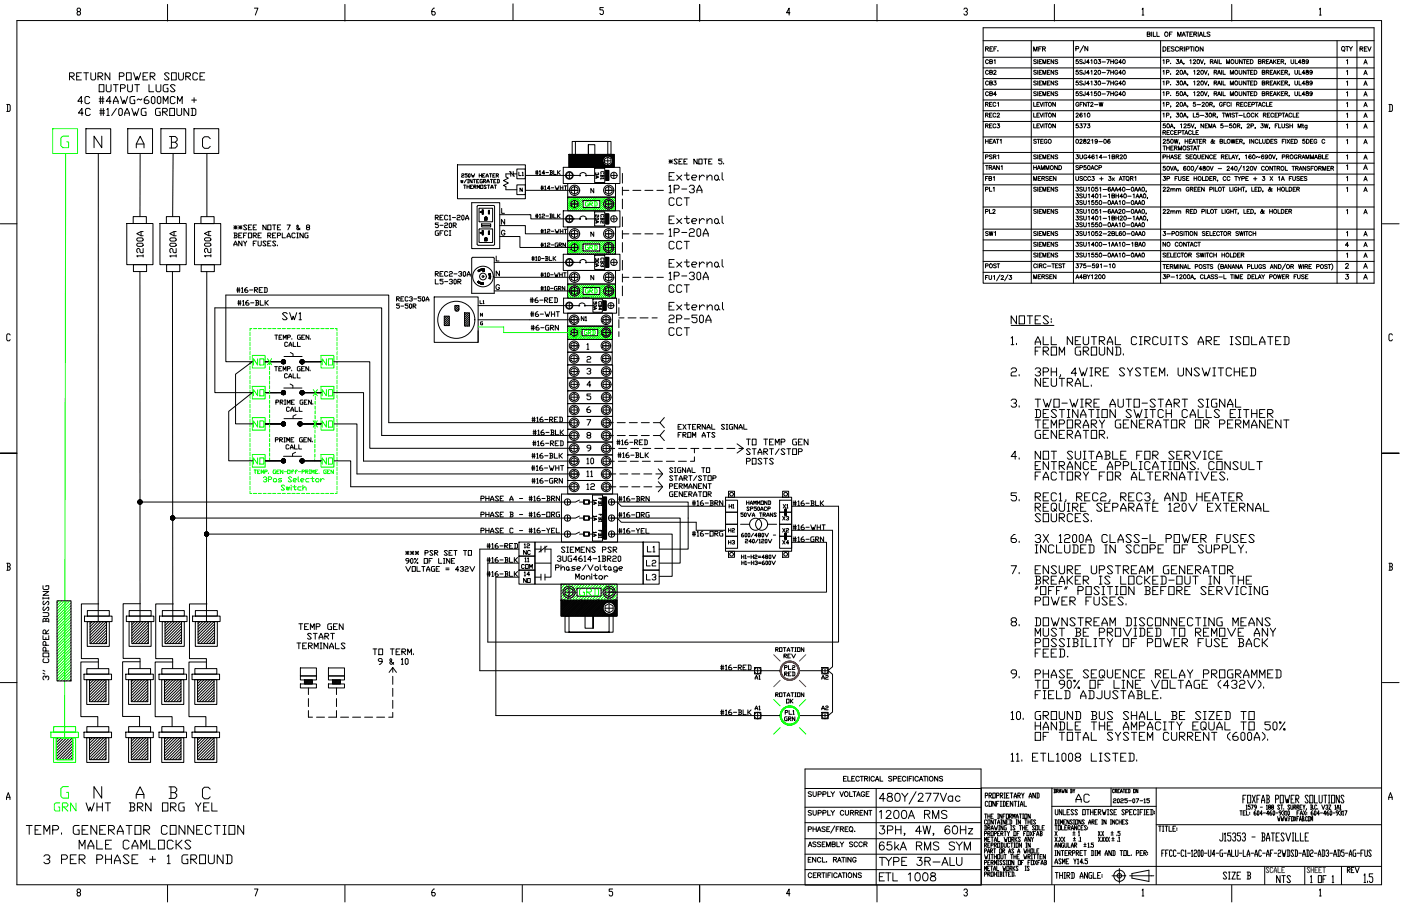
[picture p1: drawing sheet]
<svg xmlns="http://www.w3.org/2000/svg" width="432mm" height="279mm" viewBox="0 0 432 279" stroke-linecap="round" stroke-linejoin="round" font-family="sans-serif">
<defs><g id="words">
<g font-size="6.2">
<text x="269.9" y="263.5">65kA RMS SYM</text>
<text x="269.9" y="273">ETL 1008</text>
</g>
<text font-size="5.7" fill="#0f0" x="15.5" y="251.2">GRN</text>
<g font-size="5.7">
<text x="25.4" y="251.2">WHT</text>
<text x="38.5" y="251.2">BRN</text>
<text x="48.7" y="251.2">ORG</text>
<text x="58.9" y="251.2">YEL</text>
<text x="330.6" y="248.7">AC</text>
<text x="269.9" y="253.6">1200A RMS</text>
<text x="269.9" y="268.1">TYPE 3R-ALU</text>
</g>
<g font-size="5.3">
<text x="330.2" y="17.3">P/N</text>
<text x="45.2" y="80.4" transform="rotate(-90 45.2 80.4)">1200A</text>
<text x="66" y="80.4" transform="rotate(-90 66 80.4)">1200A</text>
<text x="85.7" y="99.8">SW1</text>
<text x="177.4" y="184.9">GRD</text>
<text x="392.3" y="273.4">NTS</text>
</g>
<g font-size="5.3" fill="#0f0">
<text x="76.9" y="113.9">NO</text>
<text x="98.1" y="113.9">NO</text>
<text x="76.9" y="123.5">NO</text>
<text x="98.1" y="123.5">NO</text>
<text x="76.9" y="133">NO</text>
<text x="98.1" y="133">NO</text>
</g>
<g font-size="4.9">
<text x="55" y="80.4" transform="rotate(-90 55 80.4)">1200A</text>
<text x="179.6" y="148.2">11</text>
<text x="179.6" y="144.3">10</text>
<text x="179.6" y="152">12</text>
<text x="198.3" y="171.4">L1</text>
<text x="197.9" y="175.7">L2</text>
</g>
<g font-size="4.9" fill="#0f0">
<text x="76.9" y="144.3">NO</text>
<text x="98.1" y="144.3">NO</text>
</g>
<g font-size="4.4">
<text x="317.5" y="16.9">MFR</text>
<text x="412.4" y="16.9">QTY</text>
<text x="418" y="16.9">REV</text>
<text x="302.7" y="27.5">CB3</text>
<text x="302.7" y="37.4">REC2</text>
<text x="330.2" y="37.4">2610</text>
<text x="205" y="51.9">*SEE NOTE 5.</text>
<text x="179.2" y="64.9">GRD</text>
<text x="179.2" y="78.3">GRD</text>
<text x="302.7" y="84">POST</text>
<text x="71.6" y="91.4">#16-RED</text>
<text x="72" y="95.2">#16-BLK</text>
<text x="162.3" y="94.5">#6-RED</text>
<text x="179.2" y="91.7">GRD</text>
<text x="162.3" y="98.8">#6-WHT</text>
<text x="177.8" y="100.2">N1</text>
<text x="162.6" y="103">#6-GRN</text>
<text x="178.9" y="104.4">GRD</text>
<text x="179.6" y="116.4">3</text>
<text x="162.6" y="131.2">#16-RED</text>
<text x="162.6" y="142.5">#16-BLK</text>
<text x="163" y="138.6">#16-RED</text>
<text x="188.7" y="138.3">#16-RED</text>
<text x="189.1" y="142.2">#16-BLK</text>
<text x="162.6" y="146.4">#16-WHT</text>
<text x="162.6" y="150.3">#16-GRN</text>
<text x="212" y="157">#16-BRN</text>
<text x="223.7" y="158">H1</text>
<text x="240.2" y="158">X1</text>
<text x="212" y="166.5">#16-ORG</text>
<text x="223.3" y="165.5">H2</text>
<text x="239.9" y="165.5">X2</text>
<text x="148.9" y="170.4">#16-RED</text>
<text x="243.1" y="168.3">#16-GRN</text>
<text x="148.9" y="174.6">#16-BLK</text>
<text x="148.9" y="178.9">#16-BLK</text>
<text x="197.9" y="179.9">L3</text>
<text x="220.8" y="207.8">#16-RED</text>
<text x="220.8" y="221.5">#16-BLK</text>
<text x="331.3" y="258.9">1 X.X</text>
<text x="414.2" y="270.2">REV</text>
</g>
<g font-size="4">
<text x="302.7" y="20.8">CB1</text>
<text x="302.7" y="24">CB2</text>
<text x="419.1" y="20.8">A</text>
<text x="302.7" y="30.7">CB4</text>
<text x="302.7" y="33.9">REC1</text>
<text x="330.2" y="33.9">GFNT2-W</text>
<text x="419.1" y="30.7">A</text>
<text x="302.7" y="40.6">REC3</text>
<text x="330.2" y="40.6">5373</text>
<text x="302.7" y="50.1">PSR1</text>
<text x="158.7" y="55.4">L1</text>
<text x="165.5" y="59.6">#14-WHT</text>
<text x="302.7" y="56.8">FB1</text>
<text x="317.5" y="56.8">MERSEN</text>
<text x="302.7" y="67">PL2</text>
<text x="419.1" y="67">A</text>
<text x="165.5" y="73">#12-WHT</text>
<text x="302.7" y="73.7">SW1</text>
<text x="317.5" y="87.1">MERSEN</text>
<text x="146.8" y="94.9">L1</text>
<text x="239.9" y="161.6">X3</text>
<text x="223.3" y="169">H3</text>
<text x="239.9" y="169">X4</text>
<text x="231.4" y="210.6">A1</text>
<text x="251.9" y="210.6">A2</text>
<text x="231.4" y="220.1">A1</text>
<text x="251.9" y="220.1">A2</text>
<text x="346.1" y="258.9" transform="rotate(-90 346.1 258.9)">.5</text>
</g>
<g font-size="3.5">
<text x="146.8" y="101.2">G</text>
<text x="346.1" y="260.7" transform="rotate(-90 346.1 260.7)">.1</text>
</g>
</g></defs>
<!-- layer: 0 -->
<g fill="none" stroke="#000" stroke-width=".31">
<path d="M5.2 6.3h420.6v266.5h-420.6zM24 3.6l-.3-.7 .3-.4h.6l.2 .7-1.1 .7 .3 .7h.6l.2-.3-.2-.7M51.6 1.4v5.1M78.4 2.5h1.1l-.8 2.1M106.3 1.4v5.1M133.9 2.5h-.3l-.5 .7v1.1l.2 .3h.6l.3-.3-.3-.7h-.8M158.1 1.2v5.1M186 2.3h-1.1v.7h.8l.3 .4v.7l-.3 .4h-.5l-.3-.4M215.6 1.4v5.1M243.5 3.9h-1.1l.8-1.4v2.1M270.3 1.4v5.1M297.1 2.9l.2-.4h.6l.3 .4v.3l-.6 .4"/>
<path d="M297.9 3.6l.3 .3-.3 .7h-.6l-.2-.3M303 8.6h120.5v78.7h-120.5zM303 12.6h120.5M303 17.7h120.5M303.8 15.1l.7-.1 .1-.4-.8-.2v1.4M304.2 15.1l.5 .7M305.1 15.1h.5M305.9 14.4h-.8v1.4h.8M306.3 15.1h.6M307.2 14.4h-.9v1.4M307.6 15.7h.1M317.8 12.6v74.7"/>
<path d="M319.4 18.6l-.3-.2-.5 .2 .8 .7-.3 .3-.5-.1M319.8 18.4v1.2M320.3 19h.5M321.1 18.4h-.8v1.2h.8M321.4 19.6v-1.2l.5 1.2 .4-1.2v1.2M322.8 19h.5M323.6 18.4h-.8v1.2h.8M324.8 18.4v1.2l-.9-1.2v1.2M325 1.4v5.1M326 18.6l-.3-.2-.5 .2 .8 .7-.3 .3-.5-.1M330.8 12.6v74.7M332.3 18.4h-.6l-.1 .5a.43 .43 0 0 1 .7 0 .43 .43 0 0 1-.1 .7 .43 .43 0 0 1-.6-.2"/>
<path d="M333.6 18.6l-.3-.2-.5 .2 .8 .7-.3 .3-.5-.1M334.5 18.4l-.1 1.1-.4 .1-.1-.4M335.8 19.2h-.9l.6-.8v1.2M336.2 18.6l.3-.2v1.2M338.5 18.4h.7l-.4 .5a.41 .41 0 0 1 .3 .6 .41 .41 0 0 1-.7-.1M339.6 19.1h1.1M341.1 18.4h.8l-.6 1.2M342.3 19h.9M342.3 18.4v1.2M343.2 18.4v1.2M344.5 18.7a.46 .46 0 0 0-.6-.3 .46 .46 0 0 0-.3 .5v.3a.45 .45 0 0 0 .4 .4 .45 .45 0 0 0 .5-.4h-.3M345.7 19.2h-.9l.6-.8v1.2"/>
<path d="M352 2.9l.3-.4v2.1M352 4.6h.5M353.6 10.5h.8v-.5l-.8-.1v1.3l.8-.1 .1-.3-.3-.3M354.9 9.9v1.3M355.5 9.9v1.3h.7M356.6 9.9v1.3h.7M357.7 12.6v74.7M358.4 14.4h.5a.72 .72 0 0 1 .5 .7 .72 .72 0 0 1-.5 .7h-.5zM358.4 18.6l.3-.2v1.2M359.5 19h.7l.1-.5-.8-.1v1.2M359.8 15.1h.5M360.4 10.5h.6"/>
<path d="M360.6 14.4h-.8v1.4h.8M360.8 19.5h.1M361.3 9.9h-.9v1.3M361.9 14.6l-.4-.2-.5 .2 .1 .3 .8 .5-.4 .4-.5-.2M362.6 18.4h.7l-.4 .5a.41 .41 0 0 1 .3 .6 .41 .41 0 0 1-.7-.1M363 11.2v-1.3l.5 1.3 .5-1.3v1.3M363.2 14.7a.5 .5 0 0 0-.5-.3 .5 .5 0 0 0-.4 .5v.4a.5 .5 0 0 0 .4 .5 .5 .5 0 0 0 .5-.3M363.6 19.6l.4-1.2 .5 1.2M363.7 15.1l.8-.1v-.4l-.8-.2v1.4M363.7 19.2h.6M364.1 15.1l.5 .7M364.3 11.2l.5-1.3 .6 1.3"/>
<path d="M364.5 10.8h.7M364.9 19.6l-.1 .3M365 14.4v1.4M365.5 9.9h.9M365.6 15.1h.7l.1-.5-.8-.2v1.4M365.9 9.9v1.3M366.7 10.5h.5M366.7 14.4h.9M366.7 18.6l.3-.2v1.2M367.2 14.4v1.4M367.6 9.9h-.9v1.3h.9M367.8 18.7l.2-.3 .5 .2-.8 1h.9"/>
<path d="M368 10.5h.7l.1-.5-.8-.1v1.3M368 14.4v1.4M368.4 10.5l.5 .7M369.3 9.9v1.3M369.6 11.2l.5-1.3 .6 1.3M369.8 10.8h.7M370 18.4l.4 1.2 .5-1.2M370.8 14.4v1.4l-.9-1.4v1.4M371 9.9v1.3h.8M371.3 19.6l-.1 .3M372.9 10.1l-.3-.2-.6 .2 .2 .3 .7 .3v.3l-.3 .2-.6-.2M373 19l.7-.1 .2-.3-.9-.2v1.2"/>
<path d="M373.4 19l.5 .6M374.1 19.6l.5-1.2 .4 1.2M374.3 19.2h.6M375.3 18.4v1.2M375.8 18.4v1.2h.7M378 19.6v-1.2l.5 1.2 .5-1.2v1.2M379.6 1.4v5.1M380.7 18.4v.9l.4 .3 .4-.1 .1-1.1M382.9 18.4v1.2l-.9-1.2v1.2M383.1 18.4h.9M383.6 18.4v1.2M384.3 19h.4"/>
<path d="M385 18.4h-.7v1.2h.7M385.4 18.4h.4a.66 .66 0 0 1 .4 .6 .66 .66 0 0 1-.4 .6h-.4zM387.8 19l.8-.1 .1-.3-.9-.2v1.2l.8-.1 .1-.3-.3-.2M389.1 19l.7-.1 .1-.3-.8-.2v1.2M389.5 19l.4 .6M390.3 19h.5M391.1 18.4h-.8v1.2h.8M391.3 19.6l.4-1.2 .5 1.2M391.4 19.2h.6M392.5 18.4v1.2M392.8 18.9l.5 .7M393.3 18.4l-.8 .8"/>
<path d="M393.7 19h.5M394.5 18.4h-.8v1.2h.8M394.8 19l.8-.1v-.4l-.8-.1v1.2M395.3 19l.4 .6M396.2 19.6l-.1 .3M397.9 18.4v.9l.4 .3 .4-.1v-1.1M399.2 18.4v1.2h.7M401 19.2h-.9l.6-.8v1.2M401.4 18.5v.2a.64 .64 0 0 1 .6 .9h-.6a.5 .5 0 0 1 0-.6 .5 .5 0 0 1 .6-.2v-.3zM403.3 18.8a.38 .38 0 0 1-.6 .3 .38 .38 0 0 1-.1-.6 .38 .38 0 0 1 .6 .1l-.1 1-.6-.1M406.7 2.9l.2-.4v2.1M406.7 4.6h.5"/>
<path d="M412.1 12.6v74.7M415 18.6l.3-.2v1.3M418.2 12.6v74.7M2.1 32.2h.8l.2 .4v1.4l-.2 .4h-.8M2.3 32.2v2.2M21.4 23.5h1.1l.4-.3v-.4l-.4-.4h-1.1v2.2M21.8 23.5l1.1 1.1M23.6 23.5h.8M25.1 22.4h-1.5v2.2h1.5M25.4 31.2h-1.4l1.1-1.4v2.2M25.6 34.9h-1.4l1.1-1.5v2.2M25.8 22.4h1.5"/>
<path d="M26.5 39.7h7.6v7.6h-7.6zM26.5 22.4v2.2M27.6 30.1l-.3-.3h-.8l-.3 .3v1.5l.3 .4h.8l.3-.4M27.8 33.8l-.3-.4h-.8l-.3 .4v1.4l.3 .4h.8l.3-.4M28 22.4v1.9l.4 .3h.7l.4-.3v-1.9M30.2 23.5h1.1l.4-.3v-.4l-.4-.4h-1.1v2.2M30.6 26.1h1.4v2.2h-1.4zM30.6 23.5l1.1 1.1M30.6 31.2h1.4M30.6 30.5h1.4M30.7 34.9h1.5M30.7 34.2h1.5"/>
<path d="M30.9 29.8v2.2M31.1 33.4v2.2M31.7 29.8v2.2M31.8 33.4v2.2M32.8 26.1v1.8l.3 .4h.8l.3-.4v-1.8M32.9 33.8l.4-.4v2.2M32.9 35.6h.8M33.9 22.4v2.2l-1.5-2.2v2.2M34.2 31.2h-1.4l1.1-1.4v2.2M35 32v-.8l.7-1.4 .7 1.4v.8M35 26.1h1.4M35 31.2h1.4"/>
<path d="M35.7 26.1v2.2M35.9 33.4l-1.5 2.2M36.6 33.8l.4-.4h.3l.4 .4v1.4l-.4 .4h-.3l-.4-.4zM36.8 23.5h1.1l.3-.3v-.4l-.3-.4h-1.1v2.2M37.1 27.2h1.1l.4-.4v-.3l-.4-.4h-1.1v2.2M37.1 29.8l.8 2.2 .3-1.1 .4 1.1 .7-2.2M38.4 35.6v-.7l.8-1.5 .7 1.5v.7M38.4 34.9h1.5M39 22.4h1.4v2.2h-1.4zM39.3 26.1v1.8l.4 .4h.7l.4-.4v-1.8M39.4 39.7h7.6v7.6h-7.6zM40.6 33.4l.7 2.2 .4-1.1 .4 1.1 .7-2.2"/>
<path d="M41.2 22.4l.7 2.2 .4-1.1 .3 1.1 .8-2.2M41.5 29.8h-1.1l-.3 .3v1.5l.3 .4h1.1v-1.1h-.3M41.5 26.1h1.5M42.3 26.1v2.2M43.7 30.5l-.3 .4-.8-.4-.3 .4M44.1 23.5h.7M45 33.4h-1.1l-.4 .4v1.4l.4 .4h1.1v-1.1h-.4M45.6 22.4h-1.5v2.2h1.5M45.6 29.8h-.4l-.7 .7v1.1l.3 .4h.8l.3-.4v-.4l-.3-.3h-1.1M45.9 26.1v2.2h1.5M46.3 23.5h1.1l.4-.3v-.4l-.4-.4h-1.1v2.2M46.7 30.1l.3-.3h.4l.4 .3v1.5l-.4 .4h-.4l-.3-.4z"/>
<path d="M46.7 23.5l1.1 1.1M48.1 26.1v1.8l.4 .4h.7l.4-.4v-1.8M48.8 29.8h.4l.4 .3v1.5l-.4 .4h-.4l-.3-.4v-1.5zM49.4 33.4h-1.1l-.4 .4v1.4l.4 .4h1.1v-1.1h-.4M49.6 39.7h7.6v7.6h-7.6zM50.1 34.5h1.1l.4-.3v-.4l-.4-.4h-1.1v2.2M50.3 32v-2.2l.7 1.4 .8-1.4v2.2M50.5 34.5l1.1 1.1M51.8 26.1h-1.1l-.4 .4v1.4l.4 .4h1.1v-1.1h-.4M52.1 22.8l-.3-.4h-.8l-.3 .4 1.4 1.5-.3 .3h-.8l-.3-.3M52.3 33.4h1.5v2.2h-1.5zM52.9 22.4h1.4v2.2h-1.4z"/>
<path d="M54 26.5l-.4-.4h-.7l-.4 .4 1.5 1.4-.4 .4h-.7l-.4-.4M54 30.1l-.4-.3h-.7l-.4 .3v1.5l.4 .4h.7l.4-.4M54.5 33.4v1.8l.4 .4h.7l.4-.4v-1.8M54.7 32v-2.2l.7 1.4 .8-1.4v2.2M55.1 22.4v1.9l.3 .3h.8l.3-.3v-1.9M57.3 23.5h1l.4-.3v-.4l-.4-.4h-1v2.2M57.6 23.5l1.1 1.1M58.2 33.4v2.2l-1.5-2.2v2.2M58.9 33.4h1.1l.4 .4v1.4l-.4 .4h-1.1M59.1 30.9h1.4M59.3 33.4v2.2M59.8 39.7h7.6v7.6h-7.6z"/>
<path d="M59.8 30.1v1.5M60.9 22.8l-.4-.4h-.7l-.4 .4v1.5l.4 .3h.7l.4-.3M61.6 23.5h.8M63.1 22.4h-1.5v2.2h1.5M303 34.1h120.5M303 20.9h120.5M303 24.2h120.5M303 27.5h120.5M303 30.8h120.5M303 37.5h120.5M318.6 31.6v1.2h.7M318.6 34.9v1.2h.7"/>
<path d="M318.6 38.2v1.2h.7M319.4 21.9l-.3-.2-.5 .2 .8 .7-.3 .3-.5-.2M319.4 25.2l-.3-.2-.5 .2 .1 .3 .7 .2-.1 .5-.7-.2M319.4 28.4l-.3-.1-.5 .1 .8 .8-.3 .3-.5-.2M319.6 32.2h.5M319.6 35.5h.5M319.6 38.8h.5M319.8 21.7v1.2M319.8 25v1.2M319.8 28.3v1.2M320.3 22.3h.5M320.3 25.6h.5"/>
<path d="M320.3 28.9h.5M320.4 31.6h-.8v1.2h.8M320.4 34.9h-.8v1.2h.8M320.4 38.2h-.8v1.2h.8M320.5 31.6l.5 1.2 .5-1.2M320.5 34.9l.5 1.2 .5-1.2M320.5 38.2l.5 1.2 .5-1.2M321.1 21.7h-.8v1.2h.8M321.1 25h-.8v1.2h.8M321.1 28.3h-.8v1.2h.8M321.4 22.9v-1.2l.5 1.2 .4-1.2v1.2M321.4 26.2v-1.2l.5 1.2 .4-1.2v1.2"/>
<path d="M321.4 29.5v-1.2l.5 1.2 .4-1.2v1.2M321.8 31.6v1.2M321.8 34.9v1.2M321.8 38.2v1.2M322.1 34.9h.8M322.1 31.6h.8M322.1 38.2h.8M322.5 31.6v1.2M322.5 34.9v1.2M322.5 38.2v1.2M322.8 22.3h.5M322.8 25.6h.5"/>
<path d="M322.8 28.9h.5M323.6 21.7h-.8v1.2h.8M323.6 25h-.8v1.2h.8M323.6 28.3h-.8v1.2h.8M324.8 21.7v1.2l-.9-1.2v1.2M324.8 25v1.2l-.9-1.2v1.2M324.8 28.3v1.2l-.9-1.2v1.2M325.3 31.6v1.2l-.8-1.2v1.2M325.3 34.9v1.2l-.8-1.2v1.2M325.3 38.2v1.2l-.8-1.2v1.2M326 21.9l-.3-.2-.5 .2 .8 .7-.3 .3-.5-.2M326 25.2l-.3-.2-.5 .2 .1 .3 .6 .2v.5l-.7-.2"/>
<path d="M326 28.4l-.3-.1-.5 .1 .8 .8-.3 .3-.5-.2M332.3 21.7h-.6l-.1 .5a.44 .44 0 0 1 .7 0 .44 .44 0 0 1-.1 .7 .44 .44 0 0 1-.6-.2M332.3 25h-.6l-.1 .5a.44 .44 0 0 1 .7 0 .44 .44 0 0 1-.1 .6 .44 .44 0 0 1-.6-.1M332.3 28.3h-.6l-.1 .5a.43 .43 0 0 1 .7 0 .43 .43 0 0 1-.1 .6 .43 .43 0 0 1-.6-.1M333.6 21.9l-.3-.2-.5 .2 .8 .7-.3 .3-.5-.2M333.6 25.2l-.3-.2-.5 .2 .8 .7-.3 .3-.5-.2M333.6 28.4l-.3-.1-.5 .1 .8 .8-.3 .3-.5-.2M334.5 21.7l-.1 1.1-.4 .1-.1-.4M334.5 25l-.1 1.1-.4 .1-.1-.4M334.5 28.3l-.1 1.1-.4 .1-.1-.4M335.8 22.5h-.9l.6-.8v1.2M335.8 25.8h-.9l.6-.8v1.2"/>
<path d="M335.8 29.1h-.9l.6-.8v1.2M336.2 21.9l.3-.2v1.2M336.2 25.2l.3-.2v1.2M336.2 28.5l.3-.2v1.2M337.3 22l.2-.3 .5 .2-.8 1h.9M337.3 25h.7l-.4 .5a.41 .41 0 0 1 .3 .6 .41 .41 0 0 1-.7-.1M337.9 28.3h-.6v.5a.44 .44 0 0 1 .6 0 .44 .44 0 0 1 0 .7 .44 .44 0 0 1-.7-.2M338.6 21.7a.56 .56 0 0 1 .6 .6 .56 .56 0 0 1-.6 .6l-.2-.5zM338.6 25a.57 .57 0 0 1 .6 .6 .57 .57 0 0 1-.6 .6l-.2-.5zM339.6 22.4h1.1M339.6 25.7h1.1M339.6 29h1.1"/>
<path d="M341.1 21.7h.8l-.6 1.2M341.1 25h.8l-.6 1.2M341.1 28.3h.8l-.6 1.2M342.3 21.7v1.2M342.3 25v1.2M342.3 28.3v1.2M342.3 22.3h.9M342.3 25.6h.9M342.3 28.9h.9M343.2 21.7v1.2M343.2 25v1.2M343.2 28.3v1.2"/>
<path d="M344.5 22a.46 .46 0 0 0-.6-.3 .46 .46 0 0 0-.3 .5 .51 .51 0 0 0 .1 .6 .51 .51 0 0 0 .7-.1l.1-.3h-.3M344.5 25.3a.46 .46 0 0 0-.6-.3 .46 .46 0 0 0-.3 .5v.2a.45 .45 0 0 0 .4 .5 .45 .45 0 0 0 .5-.5h-.3M344.5 28.6a.46 .46 0 0 0-.6-.3 .46 .46 0 0 0-.3 .4v.3a.45 .45 0 0 0 .4 .5 .45 .45 0 0 0 .5-.5h-.3M345.7 22.5h-.9l.6-.8v1.2M345.7 25.8h-.9l.6-.8v1.2M345.7 29.1h-.9l.6-.8v1.2M358.4 21.9l.3-.2v1.2M358.4 25.2l.3-.2v1.2M358.4 28.5l.3-.2v1.2M358.4 31.8l.3-.2v1.2M358.4 35.1l.3-.2v1.2M359.1 38.2h-.5l-.1 .5a.44 .44 0 0 1 .7 0 .44 .44 0 0 1-.1 .7 .44 .44 0 0 1-.7-.2"/>
<path d="M359.5 22.3h.7l.1-.5-.8-.1v1.2M359.5 25.6h.7l.1-.5-.8-.1v1.2M359.5 28.9h.7l.1-.5-.8-.1v1.2M359.5 32.2h.7l.1-.5-.8-.1v1.2M359.5 35.5h.7l.1-.5-.8-.1v1.2M359.8 38.3a.56 .56 0 0 1 .7 .5 .56 .56 0 0 1-.7 .6l-.2-.5zM360.7 39.4l.4-1.2 .5 1.2M360.8 22.8h.1M360.8 26.1h.1M360.8 29.4h.1M360.8 32.7l-.1 .3M360.8 36.1l-.1 .3"/>
<path d="M360.8 39h.6M362 39.4l-.1 .3M362.6 22l.2-.3 .5 .2-.8 1h.8M362.6 31.9l.2-.3 .5 .2-.8 1h.8M362.6 25h.7l-.4 .5a.41 .41 0 0 1 .3 .6 .41 .41 0 0 1-.7-.1M362.6 34.9h.7l-.4 .4a.41 .41 0 0 1 .3 .7 .41 .41 0 0 1-.7-.1M363.2 28.3h-.6v.5a.44 .44 0 0 1 .6 0 .44 .44 0 0 1-.1 .7 .44 .44 0 0 1-.6-.2M363.9 38.4l.3-.2v1.2M364.7 22.9l.5-1.2 .5 1.2M364.7 26.2l.5-1.2 .5 1.2M364.7 29.5l.5-1.2 .5 1.2M364.7 32.8l.5-1.2 .5 1.2"/>
<path d="M364.7 36.1l.5-1.2 .5 1.2M364.9 38.5l.2-.3 .5 .2-.8 1h.9M364.9 22.5h.6M364.9 25.8h.6M364.9 29.1h.6M364.9 32.4h.6M364.9 35.7h.6M366.1 22.9l-.1 .3M366.1 26.2l-.1 .2M366.1 29.5l-.1 .2M366.1 32.7l-.1 .3M366.1 36.1l-.1 .3"/>
<path d="M366.7 38.2h-.5l-.1 .5a.44 .44 0 0 1 .6 0 .44 .44 0 0 1 0 .7 .44 .44 0 0 1-.7-.2M367.1 38.2l.5 1.2 .4-1.2M367.8 34.9v1.2h.7M367.9 21.9l.3-.2v1.2M367.9 25.2l.3-.2v1.2M367.9 28.5l.3-.2v1.2M368.4 31.6h-.5l-.1 .5a.43 .43 0 0 1 .6 0 .43 .43 0 0 1 0 .6 .43 .43 0 0 1-.7-.1M368.4 39.4l-.1 .3M369 22l.2-.3 .5 .2-.8 1h.8M369 25.3l.4-.3 .3 .3-.8 .9h.8M369 28.6l.4-.3 .3 .3-.8 .9h.8M369 32.3h1"/>
<path d="M369.4 34.9h-.5l-.1 .5a.44 .44 0 0 1 .7 0 .44 .44 0 0 1-.1 .7 .44 .44 0 0 1-.7-.2M370 35.6h1M370.3 21.7a.56 .56 0 0 1 .6 .6 .56 .56 0 0 1-.6 .6l-.2-.5zM370.3 25a.57 .57 0 0 1 .6 .6 .57 .57 0 0 1-.6 .6l-.2-.5zM370.5 31.9l.2-.3 .5 .2-.8 1h.9M371 38.2v1.2l-.9-1.2v1.2M371.1 21.7l.5 1.2 .5-1.2M371.1 25l.5 1.2 .5-1.2M371.1 28.3l.5 1.2 .5-1.2M371.4 38.8h.5M371.6 34.9h.6l-.3 .4a.41 .41 0 0 1 .3 .7 .41 .41 0 0 1-.8-.1M372.2 38.2h-.8v1.2h.8"/>
<path d="M372.5 22.9l-.1 .3M372.5 26.2l-.1 .2M372.5 29.5l-.1 .2M372.6 39.4v-1.2l.4 1.2 .5-1.2v1.2M372.9 32.2l.7-.1 .1-.3-.8-.2v1.2M373.3 32.2l.4 .6M373.8 39.4l.5-1.2 .4 1.2M373.9 35.5l.7-.1v-.4l-.7-.1v1.2M374 39h.6M374.2 22.3l.7-.1 .1-.3-.8-.2v1.2M374.2 25.6l.7-.1 .1-.4-.8-.1v1.2M374.2 28.9l.7-.1 .1-.3-.8-.2v1.2"/>
<path d="M374.2 32.7l-.1 .3M374.3 35.5l.4 .6M374.6 22.3l.4 .6M374.6 25.6l.4 .6M374.6 28.9l.4 .6M375.2 36.1l-.1 .3M375.3 22.9l.4-1.2 .5 1.2M375.3 26.2l.4-1.2 .5 1.2M375.3 29.5l.4-1.2 .5 1.2M375.4 22.5h.6M375.4 25.8h.6M375.4 29.1h.6"/>
<path d="M376.5 21.7v1.2M376.5 25v1.2M376.5 28.3v1.2M376.7 31.9a.46 .46 0 0 0-.5-.3 .46 .46 0 0 0-.4 .4v.3a.45 .45 0 0 0 .5 .5 .45 .45 0 0 0 .4-.5h-.3M376.7 34.9h.9M376.9 38.2h-.6v.5a.44 .44 0 0 1 .6 0 .44 .44 0 0 1-.1 .7 .44 .44 0 0 1-.6-.2M377 21.7v1.2h.7M377 25v1.2h.7M377 28.3v1.2h.7M377.1 32.2h.5M377.1 34.9v1.2M377.4 38.9h1.1"/>
<path d="M377.7 34.9l.3 1.2 .3-1.2 .3 1.2 .3-1.2M377.9 31.6h-.8v1.2M379 31.9a.46 .46 0 0 0-.5-.3 .46 .46 0 0 0-.4 .4v.3a.46 .46 0 0 0 .4 .5 .46 .46 0 0 0 .5-.3M379.2 22.9v-1.2l.5 1.2 .4-1.2v1.2M379.2 26.2v-1.2l.5 1.2 .4-1.2v1.2M379.2 29.5v-1.2l.5 1.2 .4-1.2v1.2M379.3 34.9v1.2M379.4 31.6v1.2M379.6 38.2h-.6v.5a.44 .44 0 0 1 .6 0 .44 .44 0 0 1-.1 .7 .44 .44 0 0 1-.6-.2M380.3 38.3a.56 .56 0 0 1 .6 .5 .56 .56 0 0 1-.6 .6l-.2-.5zM380.5 35.1l-.3-.2-.5 .2 .1 .2 .6 .3 .1 .3-.3 .2-.5-.2M380.7 34.9h.9"/>
<path d="M381.1 32.2l.7-.1 .1-.4-.8-.1v1.2M381.1 34.9v1.2M381.3 38.8l.7-.1 .1-.4-.8-.1v1.2M381.6 32.2l.4 .6M381.7 38.8l.4 .6M381.8 35.6h1.1M381.9 21.7v.9l.4 .3 .4-.2v-1M381.9 25v.9l.4 .3 .4-.2v-1M381.9 28.3v.9l.4 .3 .4-.2v-1M382.4 32.2h.5M382.7 39.4l-.1 .3M383.1 31.6h-.7v1.2h.7"/>
<path d="M383.4 34.9v1.2h.7M384 21.7v1.2l-.8-1.2v1.2M384 25v1.2l-.8-1.2v1.2M384 28.3v1.2l-.8-1.2v1.2M384.3 31.9a.46 .46 0 0 0-.5-.3 .46 .46 0 0 0-.4 .4v.3a.46 .46 0 0 0 .4 .5 .46 .46 0 0 0 .5-.3M384.3 21.7h.8M384.3 25h.8M384.3 28.3h.8M384.4 38.5l.2-.3 .5 .2-.8 1h.8M384.7 21.7v1.2M384.7 25v1.2M384.7 28.3v1.2"/>
<path d="M384.7 32.2h.5M385.4 22.3h.5M385.4 25.6h.5M385.4 28.9h.5M385.5 31.6h-.8v1.2h.8M385.6 38.8h.7v-.5l-.7-.1v1.2M385.8 32.2h.8v-.5l-.8-.1v1.2M386.2 21.7h-.8v1.2h.8M386.2 25h-.8v1.2h.8M386.2 28.3h-.8v1.2h.8M386.5 35.2a.45 .45 0 0 0-.5-.3 .45 .45 0 0 0-.4 .4v.3a.45 .45 0 0 0 .4 .5 .45 .45 0 0 0 .5-.3M386.6 21.7h.4a.66 .66 0 0 1 .4 .6 .66 .66 0 0 1-.4 .6h-.4z"/>
<path d="M386.6 25h.4a.66 .66 0 0 1 .4 .6 .66 .66 0 0 1-.4 .6h-.4zM386.6 28.3h.4a.65 .65 0 0 1 .4 .6 .65 .65 0 0 1-.4 .6h-.4zM386.9 39.4l-.1 .3M386.9 31.6h.8M386.9 34.9v1.2M387.2 35.4l.5 .7M387.3 31.6v1.2M387.7 34.9l-.8 .8M387.8 32.8l.5-1.2 .5 1.2M388 32.4h.6M388.7 38.2h.6l-.3 .5a.41 .41 0 0 1 .3 .6 .41 .41 0 0 1-.7-.1M389 22.3l.7-.1 .1-.3-.8-.2v1.2l.8-.1v-.3l-.2-.2"/>
<path d="M389 25.6l.7-.1 .1-.4-.8-.1v1.2l.8-.1v-.3l-.2-.2M389 28.9l.7-.1 .1-.3-.8-.2v1.2l.8-.1v-.3l-.2-.2M389.4 35.5l.7-.1v-.4l-.7-.1v1.2M389.7 38.2l.3 1.2 .3-1.2 .3 1.2 .3-1.2M389.8 35.5l.4 .6M389.9 31.9a.46 .46 0 0 0-.5-.3 .46 .46 0 0 0-.4 .4v.3a.46 .46 0 0 0 .4 .5 .46 .46 0 0 0 .5-.3M390.3 22.3l.7-.1 .1-.3-.8-.2v1.2M390.3 25.6l.7-.1v-.4l-.7-.1v1.2M390.3 28.9l.7-.1 .1-.3-.8-.2v1.2M390.3 31.6v1.2h.7M390.6 35.5h.5M390.7 22.3l.4 .6"/>
<path d="M390.7 25.6l.4 .6M390.7 28.9l.4 .6M391.3 39.4l-.1 .3M391.3 32.2h.5M391.4 34.9h-.8v1.2h.8M391.5 22.3h.5M391.5 25.6h.5M391.5 28.9h.5M392.1 31.6h-.8v1.2h.8M392.3 21.7h-.8v1.2h.8M392.3 25h-.8v1.2h.8M392.3 28.3h-.8v1.2h.8"/>
<path d="M392.4 22.9l.5-1.2 .5 1.2M392.4 26.2l.5-1.2 .5 1.2M392.4 29.5l.5-1.2 .5 1.2M392.6 35.2a.46 .46 0 0 0-.6-.3 .46 .46 0 0 0-.3 .4v.3a.46 .46 0 0 0 .3 .5 .46 .46 0 0 0 .6-.3M392.6 22.5h.6M392.6 25.8h.6M392.6 29.1h.6M393 35.5h.4M393 38.8h.5M393.7 21.7v1.2M393.7 25v1.2M393.7 28.3v1.2"/>
<path d="M393.7 34.9h-.7v1.2h.7M393.8 38.2h-.8v1.2M394 22.2l.5 .7M394 25.5l.5 .7M394 28.8l.5 .7M394.1 35.5h.7v-.5l-.7-.1v1.2M394.1 38.2v1.2h.7M394.5 21.7l-.8 .8M394.5 25l-.8 .8M394.5 28.3l-.8 .8M394.9 22.3h.5M394.9 25.6h.5"/>
<path d="M394.9 28.9h.5M395.1 38.2v.9l.3 .3 .4-.1 .1-1.1M395.1 34.9h.9M395.6 34.9v1.2M395.7 21.7h-.8v1.2h.8M395.7 25h-.8v1.2h.8M395.7 28.3h-.8v1.2h.8M396 22.3l.7-.1 .1-.4-.8-.1v1.2M396 25.6l.7-.1 .1-.4-.8-.1v1.2M396 28.9l.7-.1 .1-.4-.8-.1v1.2M396.1 36.1l.5-1.2 .4 1.2M396.3 35.7h.5"/>
<path d="M396.4 22.3l.4 .6M396.4 25.6l.4 .6M396.4 28.9l.4 .6M397.1 38.4l-.3-.2-.5 .2 .8 .7-.3 .3-.5-.1M397.4 22.9l-.1 .3M397.4 26.2l-.1 .2M397.4 29.5l-.1 .2M397.6 38.8h.8M397.6 38.2v1.2M398.1 35.2a.46 .46 0 0 0-.5-.3 .46 .46 0 0 0-.3 .4v.3a.46 .46 0 0 0 .3 .5 .46 .46 0 0 0 .5-.3M398.4 38.2v1.2M398.6 34.9v1.2h.7"/>
<path d="M399.1 21.7v.9l.3 .3 .4-.2 .1-1M399.1 25v.9l.3 .3 .4-.2 .1-1M399.1 28.3v.9l.3 .3 .4-.2 .1-1M399.6 35.5h.4M400.1 39.4v-1.2l.4 1.2 .5-1.2v1.2M400.3 34.9h-.7v1.2h.7M400.4 21.7v1.2h.7M400.4 25v1.2h.7M400.4 28.3v1.2h.7M401.4 38.6h.4M401.6 38.2v1l.2 .2M402.2 22.5h-.9l.6-.8v1.2"/>
<path d="M402.2 25.8h-.9l.6-.8v1.2M402.2 29.1h-.9l.6-.8v1.2M402.6 21.7v.4a.51 .51 0 0 1 .6 .2 .51 .51 0 0 1 0 .6l-.7-.1v-.4l.8-.4-.1-.3zM402.6 25v.4a.51 .51 0 0 1 .6 .2 .51 .51 0 0 1 0 .6h-.6a.51 .51 0 0 1 0-.6 .51 .51 0 0 1 .6-.2v-.4zM402.6 28.3v.4a.51 .51 0 0 1 .6 .2 .51 .51 0 0 1 0 .6l-.7-.1v-.4l.8-.4-.1-.3zM402.8 38.6v1.1l-.5 .1M402.8 38.8a.4 .4 0 0 0-.5-.1 .4 .4 0 0 0 0 .6 .4 .4 0 0 0 .5 0M404.4 22.1a.38 .38 0 0 1-.5 .3 .38 .38 0 0 1-.1-.6 .38 .38 0 0 1 .6 .1l-.1 1-.6-.2M404.4 25.4a.38 .38 0 0 1-.5 .3 .38 .38 0 0 1-.1-.6 .38 .38 0 0 1 .6 .1l-.1 1-.6-.2M404.4 28.7a.38 .38 0 0 1-.5 .3 .38 .38 0 0 1-.1-.6 .38 .38 0 0 1 .6 0l-.1 1.1-.6-.2M415 21.9l.3-.2v1.4M415 25.2l.3-.2v1.3"/>
<path d="M415 28.5l.3-.2v1.3M415 31.8l.3-.2v1.3M415 35.1l.3-.2v1.3M415 38.5l.3-.3v1.4M420.3 23.1l.6-1.4 .5 1.4M420.3 26.3l.6-1.3 .5 1.3M420.3 32.9l.6-1.3 .5 1.3M420.3 36.2l.6-1.3 .5 1.3M420.3 39.6l.6-1.4 .5 1.4M420.5 22.6h.7M420.5 25.9h.7M420.5 32.5h.7"/>
<path d="M420.5 35.8h.7M420.5 39.1h.7M428.1 32.2h.8l.3 .4v1.4l-.3 .4h-.8M428.3 32.2v2.2M30.3 47.4v144.3M31.4 42v3.6l-2.4-3.6v3.6M42 45.6v-1.2l1.2-2.4 1.2 2.4v1.2M42 44.4h2.4M43.2 47.6l-.1 19.2M52.2 42.1h1.8l.6 .6v.6l-.6 .6M52.8 43.9h1.2l.6 .6v.6l-.6 .5h-1.8M52.8 42.1v3.5"/>
<path d="M53.4 47.4l-.2 19.4M63.8 47.4v19.4M64.8 42.8l-.6-.6h-1.2l-.6 .6v2.3l.6 .6h1.2l.6-.6M141 50.8h20.9v10.5h-20.9zM142 55.7l.2 .7 .2-.7 .1 .7 .2-.7M142.3 53.8l.2-.2 .5 .2-.2 .3-.5 .2v.3h.7M142.9 57.1h.7M143.2 57.1v1M143.8 55.3l-.7 1.1M143.9 57.1v1M143.9 57.6h.7M144 53.6h-.7v.3l.7 .2-.2 .5-.5-.1"/>
<path d="M144.1 55.3h.4M144.1 56.4h.4M144.3 55.3v1.1M144.5 53.6l.4 .2-.2 .8-.3-.1zM144.6 57.1v1M145 57.6h.3M145.2 53.6l.4 1 .2-.5 .1 .5 .4-1M145.5 55.3v1.1l-.7-1.1v1.1M145.7 57.1h-.7v1h.7M145.9 55.3h.7M146 57.6h.6l.1-.3-.7-.2v1M146.2 55.3v1.1"/>
<path d="M146.2 57.6l.5 .5M146.9 55.9h.4M147.1 58.1v-1l.3 .7 .4-.7v1M147.6 55.3h-.7v1.1h.7M147.7 54.1h.7M147.7 53.6v1M148.1 57.1h.7v1h-.7zM148.4 53.6v1M148.7 55.3l-.7 .2 .1 .9h.6v-.5h-.2M148.7 54.1h.4M149 55.9h.5l.2-.4-.7-.2v1.1M149.2 55.9l.5 .5"/>
<path d="M149.4 53.6h-.7v1h.7M149.8 54.6l.3-1 .4 1M149.8 54.3h.7M149.9 57.3l-.2-.2-.5 .2 .7 .7-.2 .1-.5-.1M150.1 56.4l.3-1.1 .4 1.1M150.1 56h.7M150.2 57.1h.7M150.6 57.1v1M150.9 53.6h.7M151.1 55.3h.7M151.2 53.6v1M151.3 58.1l.3-1 .4 1"/>
<path d="M151.3 57.8h.7M151.5 55.3v1.1M151.9 54.1h.4M152.2 55.9h.3M152.3 57.1h.7M152.6 53.6h-.7v1h.7M152.7 57.1v1M152.9 55.3h-.7v1.1h.7M153 54.1h.5l.1-.3-.6-.2v1M153.1 54.1l.5 .5M153.2 55.3l.7 .2v.7l-.7 .2M153.4 55.3v1.1"/>
<path d="M157 52.9l1.5 1.5M157.4 53.6h-1.5v1l.8 .3-1.5 .8 1.5 .7-1.5 .8 .7 .4v.9h3.4M159.3 57h2.6v3h-2.6zM161 58v1l-.7-1v1M161.9 58.7h16.2M161.9 54.1h16.7M165.1 53.4h.8M165.1 53h.8M165.3 52.6v1.2M165.7 52.6v1.2M166.3 52.8l.2-.2v1.2M166.3 53.8h.4"/>
<path d="M167.9 53.4h-.8l.6-.8v1.2M168.3 53.2h.8M169.5 52.6l.8 .2-.2 .4M169.7 53.2h.4l.2 .4-.8 .2M169.7 52.6v1.2M170.7 52.6v1.2h.7M171.9 52.6v1.2M172.1 53.2l.5 .6M172.6 52.6l-.7 .6M173.6 51.6h17.5v5h-17.5zM175 56.6h14.7v4.2h-14.7zM175.4 47.6h.1"/>
<path d="M175.4 47.6h13.9v4h-13.9zM175.5 53.3v1.6M175.5 47.6l-.1 .2M175.7 47.6l-.3 .4M175.9 47.6l-.5 .5M176 58.1l1.1-.6 1 .6v1.2l-1 .6-1.1-.6zM176.1 47.6l-.7 .7M176.2 47.6l-.8 .9M176.4 47.6v-4h11.9v4h-1v-4h-10v4M176.4 47.6l-1 1.1M176.6 47.6l-1.2 1.3M176.8 47.6l-1.4 1.4"/>
<path d="M176.9 47.6l-1.5 1.6M177.1 57.6v2.2M177.1 47.6l-1.7 1.8M177.3 47.6l-1.9 2M177.5 47.6l-2.1 2.1M177.7 47.6l-2.3 2.3M177.8 47.6l-2.4 2.5M178 47.6l-2.6 2.7M178.2 47.6l-2.8 2.8M178.4 47.6l-3 3M178.5 47.6l-3.1 3.2M178.7 47.6l-3.3 3.4"/>
<path d="M178.8 53.7a1.18 1.18 0 0 1 1.8 0M178.9 47.6l-3.5 3.5M179.1 47.6l-3.7 3.7M179.2 47.6l-3.8 3.9M179.4 47.6l-4 4M179.6 47.6l-4 4M179.8 47.6l-4 4M179.9 47.6l-4 4M180.1 47.6l-4 4M180.3 47.6l-4 4M180.5 47.6l-4 4M180.6 47.6l-3.9 4"/>
<path d="M180.8 54.1h2.5M180.8 47.6l-4 4M181 47.6l-4 4M181.2 47.6l-4 4M181.3 47.6v-3v3M181.3 44.6h2v3l-4 4M181.4 47.6l-4 4M181.5 47.6l-4 4M181.7 47.6l-4 4M181.9 47.6l-4 4M182.1 47.6l-4 4M182.2 47.6l-4 4"/>
<path d="M182.4 47.6l-4 4M182.6 47.6l-4 4M182.8 47.6l-4 4M182.9 47.6l-3.9 4M183 58.1v1.4l-.9-1.4v1.4M183.1 47.6l-4 4M183.3 51.9h3.1v4.4h-3.1zM183.5 47.6l-4 4M183.5 54.3l1 .3-1 .3M183.6 47.6l-3.9 4M183.7 53.3l-.2 .5 .2 .1 .3-.1M183.8 47.6l-4 4"/>
<path d="M183.8 54.3v.6M184 47.6l-4 4M184.2 47.6l-4 4M184.3 53.3l.2 .5-.3 .1-.2-.3M184.4 47.6l-4 4M184.5 47.6l-4 4M184.7 47.6l-4 4M184.9 47.6l-4 4M185.1 47.6l-4 4M185.2 53.9l.1 .7 .4-.2v-.3M185.2 54.1h1M185.2 54.9v.4"/>
<path d="M185.2 47.6l-4 4M185.3 53.6l-.1-.2 .1-.5 .9 .2-.2 .5M185.4 47.6l-4 4M185.6 47.6l-4 4M185.8 47.6l-4 4M185.8 49.5l-2.1 2.1M185.8 49.7l-1.9 1.9M185.8 49.8l-1.7 1.8M185.9 49.3l-2.4 2.3M185.9 50l-1.7 1.6M185.9 50.1l-1.5 1.5M185.9 47.6l-4 4"/>
<path d="M186 49l-2.6 2.6M186 50.2l-1.4 1.4M186 54.9l.2 .2h-1M186 50.3l-1.2 1.3M186.1 50.5l-1.2 1.1M186.1 47.6l-4 4M186.2 53.9v.5l-.2 .2-.3-.2M186.2 50.6l-1.1 1M186.3 50.7l-1 .9M186.3 47.6l-4 4M186.3 49l1-.5 1 .5v1.2l-1 .6-1-.6zM186.3 49.6h2"/>
<path d="M186.3 50.7l-.8 .9M186.4 50.8l-.7 .8M186.5 47.6l-4 4M186.5 58.1l1.1-.6 1 .6v1.2l-1 .6-1.1-.6zM186.5 50.9l-.7 .7M186.5 58.7h2.1M186.6 47.6l-3.9 4M186.7 50.9l-.7 .7M186.7 52.5h.9v3.2h-.9zM186.8 51l-.6 .6M186.8 47.6l-4 4M186.8 52.5l-.1 .2"/>
<path d="M186.9 51l-.5 .6M187 47.6l-4 4M187.1 51.1l-.6 .5M187.1 52.5l-.4 .4M187.2 47.6l-4 4M187.2 51.1l-.5 .5M187.3 52.5l-.6 .6M187.3 48.6v2M187.3 47.6l-.6 .6M187.4 51.1l-.5 .5M187.5 52.5l-.8 .8M187.5 47.6l-.5 .6"/>
<path d="M187.6 51.1l-.5 .5M187.6 57.6v2.2M187.6 53.5l-.9 .9M187.6 54.6l-.9 .9M187.6 52.6l-.9 1M187.6 52.8l-.9 1M187.6 53.1l-.9 .9M187.6 53.3l-.9 .9M187.6 53.7l-.9 1M187.6 53.9l-.9 1M187.6 54.2l-.9 .9M187.6 54.4l-.9 .9"/>
<path d="M187.6 54.8l-.8 .9M187.6 55l-.6 .7M187.6 55.3l-.4 .4M187.6 55.5l-.1 .2M187.7 47.6l-.5 .5M187.8 51l-.6 .6M187.9 47.6l-.5 .5M188.1 47.6l-.6 .5M188.2 50.8l-.8 .8M188.2 47.6l-.5 .6M188.4 47.6l-.6 .6M188.4 54.1h1.6"/>
<path d="M188.6 47.6l-.7 .6M188.8 47.6l-.7 .7M188.9 47.6l-.7 .8M189.1 47.6l-.8 .9M189.2 53.3v1.6M189.3 47.6l-.9 .9M189.3 50.6l-1 1M189.3 51.1l-.5 .5M189.3 47.8l-.8 .8M189.3 47.9l-.8 .8M189.3 48.1l-.7 .7M189.3 48.3l-.6 .6"/>
<path d="M189.3 48.5l-.6 .6M189.3 48.6l-.5 .6M189.3 48.8l-.5 .5M189.3 49l-.5 .5M189.3 49.2l-.5 .5M189.3 49.3l-.5 .6M189.3 49.5l-.6 .6M189.3 49.7l-.7 .8M189.3 49.9l-1.7 1.7M189.3 50l-1.5 1.6M189.3 50.2l-1.4 1.4M189.3 50.4l-1.2 1.2"/>
<path d="M189.3 50.8l-.8 .8M189.3 50.9l-.7 .7M189.3 51.3l-.3 .3M189.3 51.5l-.1 .1M191.8 53.5v3M191.8 57.7v2.5M191.8 58.7h2M195.1 58.7h2.4M198.8 58.7h2.4M202.5 58.7h2M206.2 57.5l.4-.4v2.4M206.2 54.4h.8"/>
<path d="M206.2 59.5h.8M207.8 53.2h-1.6v2.4h1.6M207.8 58.3h1.1l.4-.4v-.4l-.4-.4h-1.1v2.4M208.6 54l1.5 1.6M210.1 54l-1.5 1.6M210.1 58.3h1.6M210.9 54h1.5M211.7 53.2v2l.4 .4 .3-.4M212.4 57.5l.4-.4h.8l.4 .4v.4l-.4 .4h-.4M213.2 54.8h1.2l.4-.4-.4-.4h-.8l-.4 .4v.8l.4 .4h.8M213.6 58.3l.4 .4v.4l-.4 .4h-.8l-.4-.4M214.8 59.5v-.8l.8-1.6 .7 1.6v.8"/>
<path d="M214.8 58.7h1.5M215.6 54v1.6M217.1 54.4l-.4-.4h-.4l-.7 .8M217.9 54.8l.8-.8h.4l.4 .4v1.2M217.9 54v1.6M220.2 54.4l.4-.4h.4l.4 .4v.8l-.4 .4h-.4l-.4-.4zM221.4 55.2l.4 .4M222.6 53.2v2l.4 .4M303 42.2h120.5M303 47h120.5M303 50.3h120.5M303 53.7h120.5"/>
<path d="M303 57h120.5M303.8 58.4l.7-.1v-.4l-.7-.2v1.3M303.8 43v1.2M303.8 43.6h.8M304.2 51.1v1.2M304.6 43v1.2M304.9 51.6h.7l.1-.3-.8-.2v1.2M305 57.7v1.3h.7M305 43.6h.5M305.3 51.6l.4 .7M305.8 43h-.8v1.2h.8M305.9 52.3l.5-1.2 .5 1.2"/>
<path d="M306 44.2l.5-1.2 .4 1.2M306.1 58l.3-.3v1.3M306.1 51.9h.6M306.2 43.8h.5M307 43h.9M307.5 43v1.2M308 51.1v1.2l-.8-1.2v1.2M308.3 43.2l.3-.2v1.2M308.6 51.3l.3-.2v1.2M318.6 51.1v1.2M318.6 51.6h.8M319.4 43.1l-.3-.1-.5 .1 .1 .3 .7 .3-.1 .5-.7-.2"/>
<path d="M319.4 47.9l-.3-.1-.5 .1 .8 .7-.3 .4-.5-.2M319.4 57.9l-.3-.2-.5 .2 .8 .7-.3 .4-.5-.2M319.4 51.1v1.2M319.6 43h.9M319.7 52.3l.5-1.2 .4 1.2M319.8 47.8v1.2M319.8 57.7v1.3M319.9 51.9h.6M320.1 43v1.2M320.3 58.3h.5M320.3 48.3h.5M320.8 43.6h.4"/>
<path d="M320.9 52.3v-1.2l.5 1.2 .5-1.2v1.2M321.1 47.8h-.8v1.2h.8M321.1 57.7h-.8v1.3h.8M321.4 49v-1.2l.5 1.2 .4-1.2v1.2M321.4 59v-1.3l.5 1.3 .4-1.3v1.3M321.5 43h-.7v1.2h.7M322.3 52.3v-1.2l.5 1.2 .5-1.2v1.2M322.7 43.3a.46 .46 0 0 0-.5-.3 .46 .46 0 0 0-.4 .4v.3a.45 .45 0 0 0 .5 .5 .45 .45 0 0 0 .4-.5h-.3M322.8 58.3h.5M322.8 48.3h.5M323.6 47.8h-.8v1.2h.8M323.6 57.7h-.8v1.3h.8"/>
<path d="M324.8 47.8v1.2l-.9-1.2v1.2M324.8 57.7v1.3l-.9-1.3v1.3M325.9 51.1v1.2l-.8-1.2v1.2M326 47.9l-.3-.1-.5 .1 .8 .7-.3 .4-.5-.2M326 57.9l-.3-.2-.5 .2 .8 .7-.3 .4-.5-.2M326.3 51.1h.5a.66 .66 0 0 1 .4 .6 .66 .66 0 0 1-.4 .6h-.5zM331.6 54.4v.9l.3 .4 .4-.2 .1-1.1M331.7 47.8h.6l-.3 .4a.41 .41 0 0 1 .3 .7 .41 .41 0 0 1-.7-.2M331.7 57.7h.6l-.3 .5a.41 .41 0 0 1 .3 .7 .41 .41 0 0 1-.7-.2M331.7 59.8h.6l-.3 .5a.41 .41 0 0 1 .3 .6 .41 .41 0 0 1-.7-.1M331.8 43a.57 .57 0 0 1 .6 .6 .57 .57 0 0 1-.6 .6l-.2-.5zM332.4 51.2l-.7-.1-.1 .4 .7 .3 .1 .3-.3 .2-.5-.2"/>
<path d="M332.8 43.3l.5-.3 .2 .3-.7 .9h.8M332.8 47.8v.8l.4 .4 .4-.2v-1M332.8 51.7l.7-.1 .1-.4-.8-.1v1.2M333.6 57.9l-.3-.2-.5 .2 .8 .7-.3 .4-.5-.2M333.6 60l-.3-.2-.5 .2 .8 .7-.3 .3-.5-.1M333.6 54.6l-.3-.2-.5 .2 .8 .7-.3 .4-.5-.2M334 57.7v.9l.3 .4 .5-.2v-1.1M334 59.8v.9l.3 .3 .5-.1v-1.1M334.1 43v.4a.51 .51 0 0 1 .5 .2 .51 .51 0 0 1 0 .6h-.5a.51 .51 0 0 1 0-.7 .51 .51 0 0 1 .5-.1v-.4zM334.7 51.1h-.6v.5a.44 .44 0 0 1 .6 0 .44 .44 0 0 1-.1 .6 .44 .44 0 0 1-.6-.1M334.9 54.7a.46 .46 0 0 0-.5-.3 .46 .46 0 0 0-.4 .5v.3a.46 .46 0 0 0 .4 .5 .46 .46 0 0 0 .5-.3M334.9 48a.45 .45 0 0 0-.5-.3 .45 .45 0 0 0-.3 .5v.3a.44 .44 0 0 0 .4 .5 .44 .44 0 0 0 .4-.5h-.3"/>
<path d="M335.2 43.3l.4-.3 .3 .3-.8 .9h.8M335.4 58l.3-.3v1.3M336.1 54.7a.46 .46 0 0 0-.5-.3 .46 .46 0 0 0-.4 .5v.3a.46 .46 0 0 0 .4 .5 .46 .46 0 0 0 .5-.3M336.2 48.6h-.9l.6-.8v1.2M336.2 52.3l.5-1.2 .5 1.2M336.4 51.9h.6M336.5 43.2l.3-.2v1.2M336.6 54.4h.6l-.3 .5a.41 .41 0 0 1 .3 .7 .41 .41 0 0 1-.7-.2M337.2 47.9v-.1a.54 .54 0 0 0-.7 .5 .54 .54 0 0 0 .7 .5 .39 .39 0 0 0-.2-.6 .39 .39 0 0 0-.5 .4M337.8 59.9a.57 .57 0 0 1 .6 .5 .57 .57 0 0 1-.6 .6l-.2-.5zM337.8 48l.3-.2v1.2M338.2 43.4a.39 .39 0 0 1-.5 .3 .39 .39 0 0 1-.2-.6 .39 .39 0 0 1 .7 0l-.1 1.1-.6-.2"/>
<path d="M338.3 51.4a.45 .45 0 0 0-.5-.3 .45 .45 0 0 0-.4 .4v.3a.45 .45 0 0 0 .4 .5 .45 .45 0 0 0 .5-.3M338.3 57.7h-.6l-.1 .6a.44 .44 0 0 1 .7 0 .44 .44 0 0 1-.1 .6 .44 .44 0 0 1-.6-.2M338.7 51.7l.7-.1 .1-.4-.8-.1v1.2M338.7 43.7h1.1M338.9 58l.3-.3v1.3M338.9 55.1h1.1M339.5 54.6v1.1M339.7 48.6h-.9l.6-.8v1.2M340 58.5h1M340.1 48.5h1M341.7 48l.3-.2v1.2M341.8 54.4h.6l-.3 .5a.41 .41 0 0 1 .3 .7 .41 .41 0 0 1-.8-.2"/>
<path d="M342.1 43.1v-.1a.54 .54 0 0 0-.8 .6 .54 .54 0 0 0 .8 .4 .38 .38 0 0 0-.2-.5 .38 .38 0 0 0-.5 .3M342.2 57.9v-.1a.54 .54 0 0 0-.7 .5 .54 .54 0 0 0 .7 .5 .38 .38 0 0 0-.2-.6 .38 .38 0 0 0-.5 .4M342.5 59l.5-1.3 .5 1.3M342.7 58.6h.6M342.8 48.3h.7v-.4l-.7-.1v1.2l.7-.1 .1-.3-.3-.3M342.8 54.8l.7 .9M343.5 54.8l-.7 .9M343.6 59l.5-1.3 .4 1.3M343.8 58.6h.5M343.9 59.8v1.2M344 48.3h.7l.1-.3-.8-.2v1.2M344.4 48.3l.4 .7"/>
<path d="M344.8 59.8v1.2M344.9 55.7l.5-1.3 .5 1.3M345.1 55.3h.6M345.2 48l.5-.2 .2 .3-.7 .9h.8M345.6 58.6h-.8l.5-.9v1.3M346 54.4h.8M346.4 54.4v1.3M346.5 59.9a.57 .57 0 0 1 .7 .5 .57 .57 0 0 1-.7 .6l-.2-.5zM347.2 58.5h1M347.6 55.4l.3 .4M348.4 55h.7l.1-.3-.8-.3v1.3M348.8 55l.4 .7"/>
<path d="M349.7 59l.5-1.3 .4 1.3M349.8 54.7l.3-.3v1.3M349.9 58.6h.6M350.8 59l.4-1.3 .5 1.3M350.9 58.6h.6M352.5 59.9a.57 .57 0 0 1 .7 .5 .57 .57 0 0 1-.7 .6l-.2-.5zM353.3 58.9l-.1 .3M358.4 40.8h.7l.1-.4-.8-.1v1.2M358.4 48.4l.7-.1 .1-.4-.8-.1v1.2M358.4 45h.9M358.5 43.3l.5-.3 .2 .3-.8 .9h.9M358.5 58l.2-.3 .5 .3-.8 1h.9"/>
<path d="M358.6 54.4h.6l-.4 .5a.41 .41 0 0 1 .4 .7 .41 .41 0 0 1-.8-.2M358.8 40.8l.5 .7M358.8 45v1.3M359.1 51.3h-.5l-.1 .5a.43 .43 0 0 1 .7 0 .43 .43 0 0 1-.1 .7 .43 .43 0 0 1-.7-.2M359.6 45v1.3M359.6 45.6h.8M359.7 55.1l.7-.1v-.5l-.7-.1v1.3M359.7 58l.2-.3 .5 .3-.8 1h.8M359.7 40.8h.5M359.7 48.3h.8M359.7 47.8v1.2M359.8 51.4a.56 .56 0 0 1 .7 .5 .56 .56 0 0 1-.7 .6l-.2-.5z"/>
<path d="M360.3 43h-.6v.5a.44 .44 0 0 1 .6 0 .44 .44 0 0 1 0 .6 .44 .44 0 0 1-.7-.1M360.4 45v1.3M360.4 40.3h-.7v1.2h.7M360.5 47.8v1.2M360.7 51.3l.4 1.2 .5-1.2M360.8 49l.5-1.2 .4 1.2M360.8 58.4l.6-.2 .1 .8M360.8 45.6h.5M360.8 58.2v.8M361 43a.57 .57 0 0 1 .6 .6 .57 .57 0 0 1-.6 .6l-.2-.5zM361 48.6h.6M361.5 58.4l.6-.2 .1 .8"/>
<path d="M361.6 40.5a.46 .46 0 0 0-.5-.2 .46 .46 0 0 0-.4 .4v.3a.46 .46 0 0 0 .4 .5 .46 .46 0 0 0 .5-.3M361.6 45h-.8v1.3h.8M361.7 52.5l.5-1.2 .5 1.2M361.9 43l.3 1.2 .3-1.2 .3 1.2 .3-1.2M361.9 52.1h.6M362 45.6h.7l.1-.3-.8-.3v1.3M362 40.8h.5M362.2 55h.4M362.4 45.6l.4 .7M362.6 58.4l.6-.2 .1 .8M362.6 58.2v.8M362.8 40.3h-.8v1.2h.8"/>
<path d="M362.8 47.9l-.3-.1-.5 .1 .8 .7-.3 .4-.5-.2M362.9 54.4h-.7v1.3M363.1 52.5l-.1 .3M363.1 40.9l.8-.1v-.4l-.8-.1v1.2M363.2 46.3v-1.3l.5 1.3 .5-1.3v1.3M363.2 54.4v.9l.4 .4 .4-.2v-1.1M363.2 48.3h.5M363.3 58.4l.6-.2v.8M363.6 44.2l-.2 .2M364 47.8h-.8v1.2h.8M364.2 40.3h.8M364.6 40.3v1.2"/>
<path d="M365.1 41.5l.5-1.2 .5 1.2M365.3 54.6l-.3-.2-.6 .2 .9 .7-.3 .4-.6-.2M365.3 43.6h.8M365.3 43v1.2M365.3 41.1h.6M365.5 51.5l-.1-.1a.54 .54 0 0 0-.7 .5 .54 .54 0 0 0 .8 .5 .38 .38 0 0 0-.2-.6 .38 .38 0 0 0-.5 .3M365.7 55h.5M366.1 51.4a.56 .56 0 0 1 .6 .5 .56 .56 0 0 1-.6 .6l-.2-.5zM366.1 43v1.2M366.3 47.9l-.3-.1-.5 .1 .8 .7-.3 .4-.5-.2M366.4 54.4h-.7v1.3h.7M366.4 58a.45 .45 0 0 0-.5-.3 .45 .45 0 0 0-.3 .5v.3a.44 .44 0 0 0 .4 .5 .44 .44 0 0 0 .4-.5h-.2"/>
<path d="M366.6 43.6h.4M366.7 45.2l-.7-.1-.1 .3 .7 .4 .1 .3-.3 .2-.5-.2M366.7 48.3h.5M366.9 58.3h.7l.1-.3-.8-.3v1.3M366.9 45h.8M367.2 40.5a.46 .46 0 0 0-.5-.2 .46 .46 0 0 0-.4 .4v.3a.46 .46 0 0 0 .4 .5 .46 .46 0 0 0 .5-.3M367.3 51.4a.56 .56 0 0 1 .6 .5 .56 .56 0 0 1-.6 .6l-.2-.5zM367.3 58.3l.4 .7M367.3 43h-.7v1.2h.7M367.3 45v1.3M367.5 44.2l.5-1.2 .4 1.2M367.5 47.8h-.8v1.2h.8"/>
<path d="M367.6 40.3v1.2h.7M367.7 43.8h.6M367.9 46.3l.4-1.3 .5 1.3M368 45.9h.6M368 55h.9M368 54.4v1.3M368.1 58.3h.5M368.3 48.7l.4 .4M368.6 43h.8M368.6 40.8h.5M368.9 57.7h-.8v1.3h.8M368.9 54.4v1.3"/>
<path d="M368.9 45h.8M369 43v1.2M369.1 47.8v.8l.4 .4 .4-.2 .1-1M369.2 58.3h.5M369.3 51.1l-1.1 1.8M369.3 45v1.3M369.4 40.3h-.8v1.2h.8M369.7 43.6h.4M370 57.7h-.8v1.3h.8M370.4 43h-.7v1.2h.7M370.4 52.1h-.8l.5-.8v1.2M370.4 48.3h.5"/>
<path d="M370.6 54.4v1.3h.7M370.8 43.6l.7-.1 .1-.4-.8-.1v1.2M370.9 51.4v.3a.51 .51 0 0 1 .5 .2 .51 .51 0 0 1 0 .6h-.4l-.3-.2 .2-.4 .6-.3-.1-.2zM371.1 57.7v1.3l-.8-1.3v1.3M371.2 47.8h-.8v1.2h.8M371.2 43.6l.4 .6M371.6 54.4h.4a.65 .65 0 0 1 .5 .6 .65 .65 0 0 1-.5 .7h-.4zM372.4 47.8v1.2l-.8-1.2v1.2M372.9 58.4l.7-.1v-.4l-.7-.2v1.3M372.9 55h.4M373 51.3l.4 1.2 .5-1.2M373.6 54.4h-.7v1.3h.7"/>
<path d="M373.7 48a.46 .46 0 0 0-.5-.2 .46 .46 0 0 0-.4 .4v.3a.46 .46 0 0 0 .4 .5 .46 .46 0 0 0 .5-.3M374 55h.7v-.5l-.7-.1v1.3M374.1 48.3h.5M374.1 57.7v1.3M374.4 43.5l-.1-.1a.74 .74 0 0 1-1 .7v-.4l.6-.4-.2-.3-.1 .4 .5 .8 .3-.1M374.4 55l.4 .7M374.6 57.7v1.3h.7M374.9 47.8h-.8v1.2h.8M375.3 55.6l-.1 .3M375.4 52h1.1M376 43.6l.7-.1 .2-.3-.9-.2v1.2l.8-.1 .1-.3-.3-.2M376.4 48.3h.7l.2-.3-.9-.2v1.2"/>
<path d="M376.7 57.7h.8M376.9 48.3l.4 .7M377.1 57.7v1.3M377.3 43v1.2h.7M377.7 48.3h.4M377.8 54.7a.45 .45 0 0 0-.5-.3 .45 .45 0 0 0-.3 .5v.3a.45 .45 0 0 0 .3 .5 .45 .45 0 0 0 .5-.3M378.2 51.6l.2-.3 .5 .2-.8 1h.9M378.4 47.8h-.7v1.2h.7M378.8 47.8v1.2h.7M379 57.7v1.3h.7M379.1 54.7a.45 .45 0 0 0-.5-.3 .45 .45 0 0 0-.4 .5v.3a.45 .45 0 0 0 .4 .5 .45 .45 0 0 0 .5-.3M379.4 43l.3 1.2 .3-1.2 .3 1.2 .3-1.2"/>
<path d="M379.6 49l.5-1.2 .5 1.2M379.8 48.6h.6M380 57.7v1.3M380.2 52.1h-.9l.6-.8v1.2M380.6 54.4h.8M380.7 47.8l.4 .5v.7M380.7 51.4a.56 .56 0 0 1 .6 .5 .56 .56 0 0 1-.6 .6l-.2-.5zM381 43.6h.4M381 54.4v1.3M381.3 58a.45 .45 0 0 0-.5-.3 .45 .45 0 0 0-.4 .5v.3a.44 .44 0 0 0 .5 .5 .44 .44 0 0 0 .4-.5h-.3M381.5 54.4l.5 .6v.7M381.6 47.8l-.5 .5"/>
<path d="M381.7 43h-.7v1.2h.7M381.7 58.3h.9M381.7 57.7v1.3M382 48.9l-.1 .3M382.1 43.6l.7-.1 .1-.4-.8-.1v1.2M382.4 54.4l-.4 .6M382.5 43.6l.4 .6M382.6 57.7v1.3M382.7 51.1l-1.1 1.8M382.7 55.1l.7-.1 .1-.5-.8-.1v1.3M382.9 57.7h.8M383.1 51.5l.3-.2v1.2"/>
<path d="M383.3 57.7v1.3M383.4 44.2l-.1 .2M383.8 48l.3-.2v1.2M384 55h.4M384.1 58.9l-.1 .3M384.2 51.6l.2-.3 .5 .2-.8 1h.9M384.7 54.4h-.7v1.3h.7M385.1 43v1.2M385.6 47.9v-.1a.54 .54 0 0 0-.8 .6 .54 .54 0 0 0 .8 .4 .39 .39 0 0 0-.2-.6 .39 .39 0 0 0-.5 .4M385.8 57.7v1.3h.7M386.3 55.1h1.1M386.4 51.3l.5 1.2 .4-1.2"/>
<path d="M386.4 43v1.2l-.8-1.2v1.2M386.8 58.3h.5M386.9 54.6v1.1M387.6 57.7h-.8v1.3h.8M387.7 43.3a.45 .45 0 0 0-.5-.3 .45 .45 0 0 0-.3 .4v.3a.45 .45 0 0 0 .3 .5 .45 .45 0 0 0 .5-.3M387.9 57.7h.4a.67 .67 0 0 1 .4 .7 .67 .67 0 0 1-.4 .6h-.4zM388.1 43v1.2h.8M388.3 48.3l-.2 .3-.7-.3-.1 .3M389.1 43v.9l.4 .3 .4-.2 .1-1M389.1 54.4h.7l-.4 .5a.41 .41 0 0 1 .3 .7 .41 .41 0 0 1-.7-.2M389.3 58.9l-.2 .3M389.5 47.9l-.1-.1a.54 .54 0 0 0-.7 .6 .54 .54 0 0 0 .8 .4 .39 .39 0 0 0-.2-.6 .39 .39 0 0 0-.5 .4"/>
<path d="M389.7 51.6a.45 .45 0 0 0-.6-.3 .45 .45 0 0 0-.3 .5 .51 .51 0 0 0 .1 .6 .51 .51 0 0 0 .7 0l.1-.2M390.4 43h.5a.67 .67 0 0 1 .4 .6 .67 .67 0 0 1-.4 .6h-.5zM390.7 48.2a.38 .38 0 0 1-.5 .3 .38 .38 0 0 1-.2-.6 .38 .38 0 0 1 .6 0l-.1 1-.5-.1M391.4 54.4l.9 1.3M391.7 43.6h.4M392.1 58.3l-.1-.1a.74 .74 0 0 1-1 .7v-.4l.6-.5-.2-.3-.1 .5 .5 .7h.3M392.1 47.8l.5 1.2 .5-1.2M392.2 51.3v1.2l-.8-1.2v1.2M392.3 54.4l-.9 1.3M392.4 43h-.7v1.2h.7M392.5 51.3h.8M392.9 51.3v1.2"/>
<path d="M393.5 48.9l-.1 .3M393.6 43.1l-.3-.1-.6 .1 .1 .3 .7 .3-.1 .5-.7-.2M393.6 51.9l.7-.1 .1-.3-.8-.2v1.2M393.7 58.3h.9M393.7 57.7v1.3M394 54.7l.3-.3v1.3M394 51.9l.4 .6M394.6 57.7v1.3M394.9 55.7l.5-1.3 .4 1.3M395.1 55.3h.6M395.2 48.4l.7-.1 .1-.4-.8-.1v1.2M395.2 43.6h.5"/>
<path d="M396 43h-.8v1.2M396.1 51.3v1.2h.7M396.3 43v1.2M396.3 57.7v1.3h.7M396.4 48.3h.7l.1-.4-.8-.1v1.2M396.7 43l.8 1.2M396.8 48.3l.5 .7M397.3 57.7h.4a.66 .66 0 0 1 .5 .7 .66 .66 0 0 1-.5 .6h-.4zM397.4 55h.4M397.5 43l-.8 1.2M397.9 43.6h.5M398.1 54.4h-.7v1.3"/>
<path d="M398.2 51.3h.8M398.4 54.4v.9l.4 .4 .4-.2 .1-1.1M398.6 58.3h.4M398.6 51.3v1.2M398.7 43h-.8v1.2h.8M399 43h.4a.66 .66 0 0 1 .5 .6 .66 .66 0 0 1-.5 .6h-.4zM399.3 51.9l.7-.1 .1-.3-.8-.2v1.2M399.3 57.7h-.7v1.3h.7M399.7 58.3h.7l.1-.3-.8-.3v1.3M399.7 51.9l.4 .6M399.8 48a.45 .45 0 0 0-.5-.3 .45 .45 0 0 0-.4 .5v.3a.44 .44 0 0 0 .4 .5 .44 .44 0 0 0 .5-.5h-.3M400.1 58.3l.4 .7"/>
<path d="M400.2 48.3h.7l.1-.3-.8-.2v1.2M400.4 52.5l.4-1.2 .5 1.2M400.5 54.6l-.3-.2-.5 .2 .8 .7-.3 .4-.5-.2M400.5 52.1h.6M400.6 48.3l.4 .7M400.9 55h.5M401.3 49l.4-1.2 .5 1.2M401.4 48.6h.6M401.7 54.4h-.8v1.3h.8M402.1 43h-.5l-.1 .5a.44 .44 0 0 1 .7 0 .44 .44 0 0 1-.1 .6 .44 .44 0 0 1-.7-.1M402.4 51.3v1.2l-.8-1.2v1.2M402.5 49v-1.2l.5 1.2 .4-1.2v1.2"/>
<path d="M402.7 43h.4a.66 .66 0 0 1 .4 .6 .66 .66 0 0 1-.4 .6h-.4zM402.8 54.6l-.3-.2-.5 .2 .8 .7-.3 .4-.5-.2M403.7 51.5l-.3-.2-.6 .2 .9 .7-.3 .3-.6-.1M403.9 49v-1.2l.5 1.2 .4-1.2v1.2M403.9 43.6h.5M404.1 51.9h.4M404.7 43h-.8v1.2h.8M404.8 51.3h-.7v1.2M405.1 49l.5-1.2 .5 1.2M405.3 48.6h.6M405.8 43.3a.46 .46 0 0 0-.5-.3 .46 .46 0 0 0-.3 .4v.3a.45 .45 0 0 0 .4 .5 .45 .45 0 0 0 .4-.5h-.2M406.4 48.3h.7v-.4l-.7-.1v1.2l.7-.1 .1-.3-.3-.3"/>
<path d="M406.4 51.9l.7-.1 .2-.3-.9-.2v1.2M406.8 51.9l.5 .6M407.6 47.8v1.2h.7M407.7 52.5v-1.2l.4 1.2 .5-1.2v1.2M408.3 43.3a.45 .45 0 0 0-.5-.3 .45 .45 0 0 0-.4 .4v.3a.45 .45 0 0 0 .4 .5 .45 .45 0 0 0 .5-.3M408.6 48.3h.5M409.1 51.9h.5M409.4 47.8h-.8v1.2h.8M409.8 51.3h-.7v1.2h.7M410.2 51.9l.7-.1 .1-.3-.8-.2v1.2M410.6 51.9l.4 .6M415 51.1l.3-.3v1.5"/>
<path d="M415 43.2l.3-.2v1.3M415 48l.3-.2v1.3M415 54.7l.3-.3v1.4M415 58l.3-.3v1.4M420.3 52.3l.6-1.5 .5 1.5M420.3 44.3l.6-1.3 .5 1.3M420.3 49.1l.6-1.3 .5 1.3M420.3 55.8l.6-1.4 .5 1.4M420.3 59.1l.6-1.4 .5 1.4M420.5 51.8h.7M420.5 58.7h.7M420.5 55.3h.7"/>
<path d="M420.5 43.9h.7M420.5 48.7h.7M.1 69h5.1M39.1 68.9h8v12.7h-8zM41.1 66.8h4v2.1h-4zM49.3 68.9h8.1v12.7h-8.1zM51.3 66.8h4v2.1h-4zM60 69h8v12.6h-8zM61.9 66.8h4.1v2.2h-4.1zM72.1 71.9h.7l.3 .2-.3 .5M72.1 75.8v-.5l.5-1 .5 1v.5M72.1 70.1h1"/>
<path d="M72.1 69.6l1 1M72.1 75.3h1M72.3 72.6h.5l.3 .5-.3 .2h-.7M72.3 71.9v1.4M72.6 69.6v1M73.1 69.6l-1 1M73.6 70.1h1M73.6 69.6l1 1M73.6 72.6h.5M74.1 69.6v1M74.6 71.9h-1v1.4h1M74.6 74.3v1.5l-1-1.5v1.5"/>
<path d="M74.6 69.6l-1 1M75.1 74.3l.5 .8v.7M75.1 72.6h.5M76.1 69.6l-.3-.2-.7 .2 1 1-.3 .3h-.5l-.2-.3M76.1 71.9h-1v1.4M76.1 74.3l-.5 .8M76.6 71.9h1v1.4h-1zM76.6 70.1h.5M77.6 69.4h-1v1.5h1M78.1 72.6h.7l.2-.5-.2-.2h-.7v1.4M78.1 70.1h.4M78.1 75.1h.4"/>
<path d="M78.3 72.6l.7 .7M79 69.4h-.9v1.5h.9M79 74.3h-.9v1.5M79.5 74.3v1.3l.3 .2h.5l.2-.2v-1.3M79.5 72.6h.5M80.5 71.9h-1v1.4h1M82 69.4v1.5l-1-1.5v1.5M82 74.6l-.2-.3h-.5l-.3 .3 1 1-.2 .2-.8-.2M82.5 69.4h1v1.5h-1zM82.5 72.6h.8l.2-.5-.2-.2h-.8v1.4M82.5 75.1h.5M82.8 72.6l.7 .7"/>
<path d="M83.5 74.3h-1v1.5h1M84 69.4h1M84 72.6h.5M84.5 69.4v1.5M85 71.9h-1v1.4h1M85 74.6l-.2-.3h-.5l-.3 .3 1 1-.2 .2h-.5l-.3-.2M85.5 72.6h.7l.3-.5-.3-.2h-.7v1.4M85.5 70.1h.5M85.5 75.6v.2M86.5 69.4h-1v1.5h1M87 71.9v1.4h1M88.5 69.4h1l-.8 1.5"/>
<path d="M88.5 73.3v-.4l.5-1 .5 1v.4M88.5 72.9h1M91 72.1l-.3-.2-.7 .2v1l.2 .2h.5l.3-.2M91.5 73.3h.5M91.5 71.9h.5M91.7 71.9v1.4M92.5 70.4l-.5 .5-.5-.3 .5-.7-.3-.5-.2 .5 1 1M93.5 71.9v1.4l-1-1.4v1.4M94.7 70.1l-.3-.5 .3-.2h.5l.2 .5-1 .5 .3 .5h.5l.2-.3-.2-.5M94.9 71.9h-.7l-.3 .2v1l.3 .2h.7v-.7h-.2M134.2 67.1h.7l.2-.5-.2-.2h-.7v1.4M134.4 67.1l.7 .7"/>
<path d="M135.1 68.8h-.9v.4h.7l.2 .8-.2 .2-.7-.2M135.1 71.2h-.7l-.2 .2v1l.2 .2h.7v-.7h-.2M135.6 71.9h.5M135.6 69.5h1M135.6 67.1h.5M136.6 66.4h-1v1.4h1M136.6 71.2h-1v1.4M137 69l.3-.2 .7 .2-.2 .5-.8 .2v.5h1M138 66.6l-.2-.2-.8 .2v1l.3 .2 .7-.2M138 71.4l-.2-.2-.8 .2v1l.3 .2 .7-.2M138.5 66.6l.2-.2v1.4M138.5 69l.2-.2 .5 .2v1l-.3 .2-.4-.2z"/>
<path d="M138.5 72.6h.4M138.5 67.8h.4M138.5 71.2h.4M138.7 71.2v1.4M139.4 67.1h1M139.7 69.5h.7l.2-.5-.2-.2h-.7v1.4M139.9 69.5l.7 .7M140.9 66.6l.2-.2 .7 .2-.2 .5-.7 .2v.5h.9M142.3 66.6l.2-.2 .5 .2v1l-.2 .2-.5-.2zM143.5 67.8l.5-1.4 .5 1.4M143.5 67.3h1M145.4 62.5h8.6v14.2h-8.6z"/>
<path d="M145.4 79.5l.3-.1h6.3l.3 .1v11h-6.9zM147 63.7v11.6M147.1 63.7l.3-.3h4.7l.3 .3v11.8l-.3 .1h-4.7l-.3-.3M147.6 64.4l.2 4h4v-4M147.7 64.4h4.1M147.8 74.8h3.9M147.8 74.8l-.2-4.1 .2-.1h4l-.1 4.2M148 65.3h.6v-.6h.3v1.4h-.3v-.6h-.6zM148 71.7h.6v-.6h.3v1.4h-.3v-.6h-.6zM148.1 65.3l-.1 .1M148.1 71.7l-.1 .1M148.3 65.3l-.2 .2"/>
<path d="M148.3 71.7l-.2 .2M148.4 65.3l-.2 .2M148.4 71.7l-.2 .2M148.5 69h2.7v1h-2.7zM148.5 69.5h2.7M148.6 71.7l-.2 .2M148.7 64.7l-.1 .1M148.7 71.1l-.1 .1M148.8 64.7l-.2 .3M148.8 71.1l-.2 .2M148.9 72.1l-.3 .3M148.9 64.8l-.3 .3"/>
<path d="M148.9 64.9l-.5 .6M148.9 65.1l-.4 .4M148.9 65.2l-.3 .4M148.9 65.4l-.3 .3M148.9 65.5l-.3 .4M148.9 65.7l-.3 .3M148.9 65.8l-.2 .3M148.9 66l-.1 .1M148.9 71.2l-.3 .3M148.9 71.3l-.3 .3M148.9 71.5l-.4 .4M148.9 71.6l-.3 .3"/>
<path d="M148.9 71.8l-.3 .3M148.9 71.9l-.3 .3M148.9 72.2l-.2 .3M148.9 72.3l-.1 .2M149.3 73.6v.7h.8v-.7M149.7 73.2l-.3 .4 .3-.4 .4 .4M149.7 66.9l-.3 .3M149.8 66.9l-.5 .5M149.8 73.2l-.5 .5M149.9 66.9l-.6 .6M149.9 73.3l-.6 .6M150 73.4l-.7 .6"/>
<path d="M150 67l-.7 .7M150.1 67.1l-.8 .7M150.1 73.4l-.8 .8M150.1 67.2l-.7 .7M150.1 73.6l-.7 .7M150.1 73.7l-.5 .6M150.1 73.9l-.4 .4M150.1 74.1l-.1 .2M150.1 67.3l-.5 .6M150.1 67.5l-.4 .4M150.1 67.6l-.2 .3M150.1 67.8l-.1 .1"/>
<path d="M150.1 74l-.2 .3M150.1 67.2l-.2-.3h-.4l-.2 1h.8v-.7M150.5 64.9h.4v1.1h-.4zM150.5 71.2h.4v1.1h-.4zM150.6 64.9l-.1 .1M150.6 71.2l-.1 .2M150.8 64.9l-.3 .2M150.8 71.2l-.3 .3M150.9 65l-.4 .3M150.9 65.1l-.4 .3M150.9 65.3l-.4 .3M150.9 65.4l-.4 .3"/>
<path d="M150.9 65.6l-.4 .3M150.9 65.7l-.3 .3M150.9 65.8l-.1 .2M150.9 71.3l-.4 .4M150.9 71.5l-.4 .3M150.9 71.6l-.4 .4M150.9 71.8l-.4 .3M150.9 71.9l-.4 .4M150.9 72.1l-.3 .2M150.9 72.2l-.1 .1M152.9 79v1.5h.9M154 72.9h6.2v3.4h16.9"/>
<path d="M154 69.6h7.9v2.5h15.2M154 66.2h9.6v1.3h13.5M154.6 64.3v1.5h.9M155.5 67.6v1.6l-1-1.6v1.6M155.6 71.4a.55 .55 0 0 0-.6-.4 .55 .55 0 0 0-.5 .6v.3a.54 .54 0 0 0 .6 .6 .54 .54 0 0 0 .5-.6h-.3M163.9 79.9h.8M163.9 79.5h.8M164.1 79.1v1.2M164.5 79.1v1.2M165.1 66.8h.8M165.1 66.4h.8M165.1 79.3l.2-.2v1.2"/>
<path d="M165.3 66v1.2M165.7 66v1.2M165.9 79.3l.2-.2 .4 .2v.8l-.2 .2-.4-.2zM166.3 66.2l.2-.2v1.2M166.3 67.2h.4M166.7 75.3h.8M166.7 75.7h.8M166.9 74.9v1.2M166.9 79.7h.8M167.1 66.2l.2-.2 .6 .2-.2 .4-.6 .2v.4h.8M167.3 74.9v1.2M167.9 75.1l.2-.2v1.2"/>
<path d="M167.9 76.1h.4M168.1 79.1l.8 .2-.2 .4M168.3 66.6h.8M168.3 79.7h.4l.2 .4-.8 .2M168.3 79.1v1.2M168.7 75.1l.2-.2 .6 .2-.2 .4-.6 .2v.4h.8M169.3 79.1v1.2h.8M169.5 66h.6l.2 .2-.2 .4M169.7 66.6h.4l.2 .4-.8 .2M169.7 66v1.2M169.9 75.5h.8M170.5 79.1v1.2"/>
<path d="M170.7 66v1.2h.7M170.7 79.7l.6 .6M171.3 79.1l-.8 .6M171.9 66v1.2M171.9 74.9l-.8 .2v.8l.8 .2v-.6h-.2M172.1 66.6l.5 .6M172.3 75.5h.6l.2-.4-.8-.2v1.2M172.5 75.5l.6 .6M172.6 66l-.7 .6M173.6 78.4h17.5v5h-17.5zM173.6 65h17.5v5h-17.5zM174.3 74.9v1.2l-.8-1.2v1.2"/>
<path d="M174.7 67.5h3.9M175 74.2h14.7v4.2h-14.7zM175 70h14.7v4.2h-14.7zM175 60.8h14.7v4.2h-14.7zM175.5 66.7v1.6M176 71.5l1.1-.6 1 .6v1.2l-1 .6-1.1-.6zM176 75.7l1.1-.6 1 .6v1.2l-1 .6-1.1-.6zM176 62.3l1.1-.6 1 .6v1.2l-1 .6-1.1-.6zM176 72.1h2.1M176 76.3h2.1M176 62.9h2.1M177.1 61.8v2.2"/>
<path d="M177.1 71v2.2M177.1 75.3v2.1M178.8 67.1a1.18 1.18 0 0 1 1.8 0M180.8 67.5h2.5M183 71.5v1.4l-.9-1.4v1.4M183.3 78.7h3.1v4.4h-3.1zM183.3 65.3h3.1v4.4h-3.1zM183.5 68.1l1 .3-1 .3M183.7 79.7l-.2 .5 .2 .1 .3-.1M183.7 67.3h.6l.2 .3-.8 .2-.2-.2zM183.8 68.1v.6M184.3 79.7l.2 .5-.3 .1-.2-.3"/>
<path d="M184.3 66.3l.2 .1-.2 .5-.3-.1-.2-.5h-.3v.6M185.2 67.2l.1 .6 .4-.1v-.4M185.2 67.3h1M185.3 66.8l-.1-.1 .1-.5 .9 .1-.2 .5M186 68.2l.2 .1-.2 .5-.3-.1-.2-.5h-.3v.6M186.2 67.2v.5l-.2 .1-.3-.1M186.5 71.5l1.1-.6 1 .6v1.2l-1 .6-1.1-.6zM186.5 75.7l1.1-.6 1 .6v1.2l-1 .6-1.1-.6zM186.5 62.3l1.1-.6 1 .6v1.2l-1 .6-1.1-.6zM186.5 72.1h2.1M186.5 76.3h2.1M186.5 62.9h2.1"/>
<path d="M186.7 79.4h.9v3.1h-.9zM186.7 65.9h.9v3.2h-.9zM186.8 79.4l-.1 .1M186.8 65.9l-.1 .2M187.1 79.4l-.4 .3M187.1 65.9l-.4 .4M187.3 65.9l-.6 .6M187.3 79.4l-.6 .5M187.5 79.4l-.8 .7M187.5 65.9l-.8 .8M187.6 61.8v2.2M187.6 71v2.2"/>
<path d="M187.6 75.3v2.1M187.6 79.7l-.9 .9M187.6 79.4l-.9 1M187.6 79.9l-.9 .9M187.6 66l-.9 1M187.6 66.2l-.9 1M187.6 66.5l-.9 .9M187.6 66.7l-.9 .9M187.6 66.9l-.9 .9M187.6 67.1l-.9 1M187.6 67.4l-.9 .9M187.6 67.6l-.9 .9"/>
<path d="M187.6 67.8l-.9 .9M187.6 68l-.9 .9M187.6 68.2l-.8 .9M187.6 68.5l-.6 .6M187.6 68.7l-.4 .4M187.6 68.9l-.1 .2M188.4 67.5h1.6M189.2 66.7v1.6M191.8 72.1h2M191.8 61.4v3M191.8 66.9v3M191.8 71.1v2.5"/>
<path d="M191.8 74.8v3M195.1 72.1h2.4M198.8 72.1h2.4M202.5 72.1h2M206.2 70.9l.4-.4v2.4M206.2 72.9h.8M206.2 67.8h.8M207.8 66.6h-1.6v2.4h1.6M207.8 71.7h1.1l.4-.4v-.4l-.4-.4h-1.1v2.4M207.8 74.8l-.4-.4h-.8l-.4 .4v1.6l.4 .4h.8l.4-.4M207.8 61.4l-.4-.4h-.8l-.4 .4v1.6l.4 .4h.8l.4-.4M208.6 67.4l1.5 1.6"/>
<path d="M210.1 74.8l-.4-.4h-.8l-.3 .4v1.6l.3 .4h.8l.4-.4M210.1 61.4l-.4-.4h-.8l-.3 .4v1.6l.3 .4h.8l.4-.4M210.1 67.4l-1.5 1.6M210.1 71.7h1.6M210.9 67.4h1.5M210.9 74.4h1.5M210.9 61h1.5M211.7 66.6v2l.4 .4 .3-.4M211.7 61v2.4M211.7 74.4v2.4M212.4 70.9l.4-.4h.8l.4 .4v.4l-.4 .4h-.8l-.4 .4v.8h1.6M213.2 68.2h1.2l.4-.4-.4-.4h-.8l-.4 .4v.8l.4 .4h.8"/>
<path d="M214.8 70.9l.4-.4h.4l.4 .4v1.6l-.4 .4h-.4l-.4-.4zM215.6 67.4v1.6M216.7 72.9v-.8l.8-1.6 .8 1.6v.8M216.7 72.1h1.6M217.1 67.8l-.4-.4h-.4l-.7 .8M217.9 68.2l.8-.8h.4l.4 .4v1.2M217.9 67.4v1.6M220.2 67.8l.4-.4h.4l.4 .4v.8l-.4 .4h-.4l-.4-.4zM221.4 68.6l.4 .4M222.6 66.6v2l.4 .4M303 63.8h120.5M303 70.7h120.5"/>
<path d="M303 74h120.5M303 77.3h120.5M319.4 64.7l-.3-.1-.5 .1 .8 .8-.3 .3-.5-.2M319.4 71.6l-.3-.2-.5 .2 .1 .3 .7 .3-.1 .4-.7-.1M319.4 74.9l-.3-.2-.5 .2 .8 .7-.3 .4-.5-.2M319.4 78.2l-.7-.1-.1 .4 .7 .3 .1 .3-.3 .2-.5-.2M319.8 64.6v1.2M319.8 71.4v1.2M319.8 74.7v1.3M319.8 78v1.3M320.3 65.2h.5M320.3 72h.5"/>
<path d="M320.3 75.3h.5M320.3 78.6h.5M321.1 64.6h-.8v1.2h.8M321.1 71.4h-.8v1.2h.8M321.1 74.7h-.8v1.3h.8M321.1 78h-.8v1.3h.8M321.4 65.8v-1.2l.5 1.2 .4-1.2v1.2M321.4 72.6v-1.2l.5 1.2 .4-1.2v1.2M321.4 76v-1.3l.5 1.3 .4-1.3v1.3M321.4 79.3v-1.3l.5 1.3 .4-1.3v1.3M322.8 65.2h.5M322.8 72h.5"/>
<path d="M322.8 75.3h.5M322.8 78.6h.5M323.6 64.6h-.8v1.2h.8M323.6 71.4h-.8v1.2h.8M323.6 74.7h-.8v1.3h.8M323.6 78h-.8v1.3h.8M324.8 64.6v1.2l-.9-1.2v1.2M324.8 71.4v1.2l-.9-1.2v1.2M324.8 74.7v1.3l-.9-1.3v1.3M324.8 78v1.3l-.9-1.3v1.3M326 64.7l-.3-.1-.5 .1 .8 .8-.3 .3-.5-.2M326 71.6l-.3-.2-.5 .2 .1 .3 .6 .3v.4l-.7-.1"/>
<path d="M326 74.9l-.3-.2-.5 .2 .8 .7-.3 .4-.5-.2M326 78.2l-.7-.1-.1 .4 .7 .3 .1 .3-.3 .2-.5-.2M331.7 61.9h.6l-.3 .4a.41 .41 0 0 1 .3 .7 .41 .41 0 0 1-.7-.1M331.7 64.6h.6l-.3 .4a.41 .41 0 0 1 .3 .7 .41 .41 0 0 1-.7-.1M331.7 66.6h.6l-.3 .5a.41 .41 0 0 1 .3 .7 .41 .41 0 0 1-.7-.2M331.7 68.7h.6l-.3 .5a.41 .41 0 0 1 .3 .6 .41 .41 0 0 1-.7-.1M331.7 71.4h.6l-.3 .5a.41 .41 0 0 1 .3 .6 .41 .41 0 0 1-.7-.1M331.7 74.7h.6l-.3 .5a.41 .41 0 0 1 .3 .7 .41 .41 0 0 1-.7-.2M331.7 78h.6l-.3 .5a.41 .41 0 0 1 .3 .7 .41 .41 0 0 1-.7-.2M333.6 62l-.3-.1-.5 .1 .8 .7-.3 .4-.5-.2M333.6 64.7l-.3-.1-.5 .1 .8 .8-.3 .3-.5-.2M333.6 66.8l-.3-.2-.5 .2 .8 .7-.3 .4-.5-.2"/>
<path d="M333.6 68.9l-.3-.2-.5 .2 .8 .7-.3 .3-.5-.1M333.6 71.6l-.3-.2-.5 .2 .8 .7-.3 .3-.5-.1M333.6 74.9l-.3-.2-.5 .2 .8 .7-.3 .4-.5-.2M333.6 78.2l-.7-.1-.1 .4 .7 .3 .1 .3-.3 .2-.5-.2M334 61.9v.8l.3 .4 .5-.2v-1M334 64.6v.9l.3 .3 .5-.2v-1M334 66.6v.9l.3 .4 .5-.2v-1.1M334 68.7v.9l.3 .3 .5-.1v-1.1M334 71.4v.9l.3 .3 .5-.1v-1.1M334 74.7v.9l.3 .4 .5-.2v-1.1M334 78v.9l.3 .4 .5-.2v-1.1M335.4 60l.3-.2v1.2"/>
<path d="M335.4 62.1l.3-.2v1.2M335.4 64.8l.3-.2v1.2M335.4 66.9l.3-.3v1.3M335.4 68.9l.3-.2v1.2M335.4 71.6l.3-.2v1.2M335.4 75l.3-.3v1.3M335.4 78.3l.3-.3v1.3M336.6 71.5a.57 .57 0 0 1 .6 .5 .57 .57 0 0 1-.6 .6l-.2-.5zM337.1 61.9h-.6v.5a.44 .44 0 0 1 .6 0 .44 .44 0 0 1-.1 .6 .44 .44 0 0 1-.6-.1M337.1 68.7h-.6v.5a.44 .44 0 0 1 .6 0 .44 .44 0 0 1-.1 .7 .44 .44 0 0 1-.6-.2M337.1 78h-.6v.6a.44 .44 0 0 1 .6 0 .44 .44 0 0 1-.1 .6 .44 .44 0 0 1-.6-.2M337.3 60.6h-.9l.6-.8v1.2"/>
<path d="M337.3 67.5h-.9l.6-.9v1.3M337.3 75.5h-.9l.6-.8v1.3M337.8 66.7a.56 .56 0 0 1 .6 .6 .56 .56 0 0 1-.6 .5l-.2-.5zM338.3 61.9h-.6l-.1 .5a.44 .44 0 0 1 .7 0 .44 .44 0 0 1-.1 .6 .44 .44 0 0 1-.6-.1M338.3 64.6h-.6l-.1 .5a.44 .44 0 0 1 .7 0 .44 .44 0 0 1-.1 .7 .44 .44 0 0 1-.6-.2M338.3 68.7h-.6l-.1 .5a.44 .44 0 0 1 .7 0 .44 .44 0 0 1-.1 .7 .44 .44 0 0 1-.6-.2M338.3 71.4h-.6l-.1 .5a.44 .44 0 0 1 .7 0 .44 .44 0 0 1-.1 .7 .44 .44 0 0 1-.6-.2M338.3 78h-.6l-.1 .6a.44 .44 0 0 1 .7 0 .44 .44 0 0 1-.1 .6 .44 .44 0 0 1-.6-.2M338.8 71.7l.5-.3 .2 .4-.7 .8h.8M338.9 60l.3-.2v1.2M338.9 64.8l.3-.2v1.2M338.9 66.9l.3-.3v1.3"/>
<path d="M340 72.1h1M340 67.3h1M340 60.5h1M340 62.6h1M340 65.3h1M340 69.4h1M340 75.4h1M340 78.8h1M341.5 71.7l.5-.3 .2 .4-.7 .8h.8M341.6 60l.3-.2v1.2M341.6 66.9l.3-.3v1.3M341.6 75l.3-.3v1.3"/>
<path d="M342.2 64.7v-.1a.54 .54 0 0 0-.7 .6 .54 .54 0 0 0 .7 .4 .38 .38 0 0 0-.2-.5 .38 .38 0 0 0-.5 .3M342.5 63.1l.5-1.2 .5 1.2M342.5 65.8l.5-1.2 .5 1.2M342.5 69.9l.5-1.2 .5 1.2M342.5 76l.5-1.3 .5 1.3M342.5 79.3l.5-1.3 .5 1.3M342.7 60.4l.7-.1 .1-.3-.8-.2v1.2l.8-.1v-.3l-.3-.2M342.7 67.2h.7l.1-.3-.8-.3v1.3l.8-.1v-.3l-.3-.3M342.7 72l.7-.1 .1-.3-.8-.2v1.2l.8-.1v-.3l-.3-.2M342.7 69.5h.6M342.7 75.5h.6M342.7 62.7h.6"/>
<path d="M342.7 65.4h.6M342.7 78.9h.6M343.6 63.1l.5-1.2 .4 1.2M343.6 65.8l.5-1.2 .4 1.2M343.6 69.9l.5-1.2 .4 1.2M343.6 76l.5-1.3 .4 1.3M343.6 79.3l.5-1.3 .4 1.3M343.8 69.5h.5M343.8 75.5h.5M343.8 62.7h.5M343.8 65.4h.5M343.8 78.9h.5"/>
<path d="M343.9 71.4v1.2h.7M343.9 67.2h.9M343.9 66.6v1.3M343.9 60.4h.9M344.8 66.6v1.3M344.8 64.9l.5-.3 .2 .3-.7 .9h.8M344.9 62.1l.3-.2v1.2M344.9 68.9l.3-.2v1.2M344.9 75l.3-.3v1.3M344.9 78.3l.3-.3v1.3M345.2 66.9l.3-.3 .4 .3-.7 1h.8M345.6 71.6v-.1a.54 .54 0 0 0-.7 .5 .54 .54 0 0 0 .7 .5 .38 .38 0 0 0-.2-.6 .38 .38 0 0 0-.5 .3"/>
<path d="M346.1 60.6h-.9l.6-.8v1.2M346.2 71.5a.57 .57 0 0 1 .7 .5 .57 .57 0 0 1-.7 .6l-.1-.5zM346.5 66.7a.56 .56 0 0 1 .7 .6 .56 .56 0 0 1-.7 .5l-.2-.5zM347.2 62.6h1M347.2 65.3h1M347.2 69.4h1M347.2 75.4h1M347.2 78.8h1M347.3 72.1h1M347.6 67.3h1M347.6 60.5h1M348.8 75l.3-.3v1.3"/>
<path d="M348.9 71.5a.57 .57 0 0 1 .7 .5 .57 .57 0 0 1-.7 .6l-.1-.5zM349.2 60l.3-.2v1.2M349.2 66.9l.3-.3v1.3M349.7 63.1l.5-1.2 .4 1.2M349.7 65.8l.5-1.2 .4 1.2M349.7 69.9l.5-1.2 .4 1.2M349.7 79.3l.5-1.3 .4 1.3M349.8 72.6l.5-1.2 .5 1.2M349.9 75.3h.7l.1-.3-.8-.3v1.3l.7-.2 .1-.3-.3-.2M349.9 69.5h.6M349.9 62.7h.6M349.9 65.4h.6"/>
<path d="M349.9 78.9h.6M350 72.2h.6M350.1 61l.5-1.2 .4 1.2M350.1 67.9l.5-1.3 .4 1.3M350.3 67.5h.6M350.3 60.6h.6M350.8 63.1l.4-1.2 .5 1.2M350.8 65.8l.4-1.2 .5 1.2M350.8 69.9l.4-1.2 .5 1.2M350.8 79.3l.4-1.3 .5 1.3M350.9 72.6l.4-1.2 .5 1.2M350.9 76l.5-1.3 .5 1.3"/>
<path d="M350.9 69.5h.6M350.9 62.7h.6M350.9 65.4h.6M350.9 78.9h.6M351 72.2h.6M351.1 75.5h.6M351.2 61l.4-1.2 .5 1.2M351.2 67.9l.4-1.3 .5 1.3M351.3 67.5h.6M351.3 60.6h.6M352.2 71.5a.57 .57 0 0 1 .7 .5 .57 .57 0 0 1-.7 .6l-.1-.5zM352.5 66.7a.56 .56 0 0 1 .7 .6 .56 .56 0 0 1-.7 .5l-.2-.5z"/>
<path d="M353.3 65.8l-.1 .3M353.7 61l-.1 .3M353.7 67.8l-.1 .3M358.5 64.9l.5-.3 .2 .3-.8 .9h.9M358.6 71.4h.6l-.4 .5a.41 .41 0 0 1 .4 .6 .41 .41 0 0 1-.8-.1M359.3 74.7v1.3l-.9-1.3v1.3M359.3 78.2l-.7-.1-.1 .4 .7 .3 .1 .3-.3 .2-.6-.2M359.7 64.9l.5-.3 .2 .3-.8 .9h.8M359.7 72.1h1M359.7 78.6h.5M360.4 78h-.7v1.3h.7M360.8 78v1.3h.7"/>
<path d="M360.8 65.2l.6-.2 .1 .8M360.8 65v.8M361.2 72.1l.7-.1 .1-.5-.8-.1v1.2M361.5 65.2l.6-.2 .1 .8M361.8 78.6h.5M362.6 78h-.8v1.3h.8M362.6 65.2l.6-.2 .1 .8M362.6 65v.8M363.1 75a.46 .46 0 0 0-.5-.3 .46 .46 0 0 0-.4 .5v.3a.46 .46 0 0 0 .4 .5 .46 .46 0 0 0 .5-.3M363.3 65.2l.6-.2v.8M363.7 78.3a.46 .46 0 0 0-.5-.3 .46 .46 0 0 0-.4 .5v.3a.46 .46 0 0 0 .4 .5 .46 .46 0 0 0 .5-.3M364 78h.8"/>
<path d="M364.4 78v1.3M364.5 71.6l-.3-.2-.5 .2 .1 .3 .6 .3v.4l-.7-.1M364.9 71.4v1.2M365.2 71.4h.8M365.6 65.2l.7-.1 .1-.4-.8-.1v1.2M365.6 74.7v1.3l-.8-1.3v1.3M365.6 71.4v1.2M365.9 74.7h.8M366 65.2l.4 .6M366.3 71.4v1.2M366.3 74.7v1.3M366.4 78.6h.7l.1-.3-.8-.3v1.3"/>
<path d="M366.8 78.6l.4 .7M366.9 76l.4-1.3 .5 1.3M366.9 65.2h.4M367 75.5h.6M367.6 64.6h-.7v1.2h.7M368 64.6h.4a.65 .65 0 0 1 .4 .6 .65 .65 0 0 1-.4 .6h-.4zM368.9 71.4v1.2l-.8-1.2v1.2M368.9 75a.46 .46 0 0 0-.5-.3 .46 .46 0 0 0-.4 .5v.3a.46 .46 0 0 0 .4 .5 .46 .46 0 0 0 .5-.3M369.1 74.7h.9M369.6 74.7v1.3M369.6 78.2l-.7-.1v.4l.7 .3v.3l-.3 .2-.5-.2M369.9 78l.3 1.3 .3-1.3 .3 1.3 .3-1.3"/>
<path d="M370.4 65.2h.7l.1-.5-.8-.1v1.2M371.4 71.6l-.3-.2-.5 .2 .1 .3 .6 .3v.4l-.7-.1M371.4 78v1.3M371.7 64.6v1.2M371.7 78h.9M371.8 72h.5M372.1 64.6v1.2h.8M372.1 78v1.3M372.6 71.4h-.8v1.2h.8M372.9 71.4v1.2h.7M373.7 78.3a.46 .46 0 0 0-.5-.3 .46 .46 0 0 0-.4 .5v.3a.46 .46 0 0 0 .4 .5 .46 .46 0 0 0 .5-.3M373.9 72h.5"/>
<path d="M374.1 78v1.3M374.1 78.6h.8M374.3 64.6h.8M374.7 71.4h-.8v1.2h.8M374.7 64.6v1.2M374.9 78v1.3M375.8 71.7a.45 .45 0 0 0-.5-.3 .45 .45 0 0 0-.3 .5v.3a.45 .45 0 0 0 .3 .4 .45 .45 0 0 0 .5-.3M376.1 71.4h.8M376.5 71.4v1.2M376.6 64.6v1.2h.7M376.6 78.6h.8M376.6 78v1.3"/>
<path d="M377.4 78v1.3M377.6 64.6v1.2M378.5 72l.7-.1 .1-.4-.8-.1v1.2M378.9 64.9a.45 .45 0 0 0-.5-.3 .45 .45 0 0 0-.4 .4v.3a.44 .44 0 0 0 .5 .5 .44 .44 0 0 0 .4-.5h-.3M378.9 72l.4 .6M379.2 78v1.3h.7M379.3 65.2h.8M379.3 64.6v1.2M380.1 64.6v1.2M380.2 78h.4a.67 .67 0 0 1 .4 .7 .67 .67 0 0 1-.4 .6h-.4zM380.4 64.6h.9M380.9 64.6v1.2"/>
<path d="M381.4 78.6h.5M381.7 65.8l-.1 .3M381.7 71.6l-.3-.2-.5 .2 .1 .3 .7 .3-.1 .4-.7-.1M382 71.4l.3 1.2 .3-1.2 .3 1.2 .3-1.2M382.2 78h-.8v1.3h.8M382.6 78.6h.7l.1-.3-.8-.3v1.3M383 78.6l.4 .7M383.4 64.6v1.2h.7M383.6 71.4v1.2M383.8 71.4h.9M384.3 71.4v1.2M384.4 65.2h.5"/>
<path d="M385.1 64.6h-.7v1.2h.7M385.5 64.6h.4a.65 .65 0 0 1 .4 .6 .65 .65 0 0 1-.4 .6h-.4zM385.8 71.7a.46 .46 0 0 0-.5-.3 .46 .46 0 0 0-.4 .5v.3a.46 .46 0 0 0 .4 .4 .46 .46 0 0 0 .5-.3M386.2 72h.8M386.2 71.4v1.2M386.9 65.8l-.2 .3M387 71.4v1.2M389.7 65.1l-.1-.1a.73 .73 0 0 1-1 .7v-.4l.5-.4-.1-.3-.1 .4 .5 .8 .3-.1M391.3 65.2h.8M391.3 64.6v1.2M392.1 64.6v1.2M393.9 64.6v1.2h.7"/>
<path d="M394.9 64.6h.4a.65 .65 0 0 1 .4 .6 .65 .65 0 0 1-.4 .6h-.4zM396.1 65.2h.5M396.9 64.6h-.8v1.2h.8M397.3 65.2l.7-.1 .1-.3-.8-.2v1.2M397.7 65.2l.4 .6M415 64.8l.3-.2v1.3M415 71.7l.3-.3v1.4M415 78.3l.3-.3v1.4M415.6 75.6h-.9l.6-.9v1.4M420.3 72.8l.6-1.4 .5 1.4M420.3 76.1l.6-1.4 .5 1.4M420.3 79.4l.6-1.4 .5 1.4"/>
<path d="M420.5 75.6h.7M420.5 72.3h.7M420.5 78.9h.7M426.1 69h5.1M41.1 81.6h4.1v2.1h-4.1zM43.1 83.7l.1 108M51.4 81.6h4v2.2h-4zM53.1 83.8l.2 107.9M62 81.6h4.1v2.2h-4.1zM63.7 83.8l-.1 107.9M122.2 92.2h.7l.2-.5-.2-.2h-.7v1.3M122.4 92.2l.7 .6"/>
<path d="M123.1 93.7h-.9v.5h.7l.2 .2-.2 .7-.7-.3M123.5 92.2h.5M123.5 94.4h.9M124.4 91.5h-.9v1.3h.9M125.8 91.7l-.3-.2-.6 .2v.9l.2 .2 .7-.2M125.8 93.7h-.9v.5h.6l.3 .2-.3 .7-.6-.3M126.2 91.7l.7-.2 .2 .5-.4 .2M126.2 93.9l.2-.2 .5 .2v.9l-.2 .3-.5-.3zM126.9 92.2l.2 .2-.2 .4-.7-.2M127.3 94.4h.7l.2-.5-.2-.2h-.7v1.4M127.5 92.2h.9M127.5 94.4l.7 .7"/>
<path d="M129.7 91.5h-.8v.5h.6l.2 .2-.2 .6-.6-.2M130.2 91.7l.2-.2 .5 .2v.9l-.3 .2-.4-.2zM131.3 92.8l.4-1.3 .5 1.3M131.3 92.4h.9M133.8 91.6h13.6v14h-13.6zM134.2 84.5h.7l.2-.5-.2-.3h-.7v1.5M134.2 86.1v1.5h.9M134.4 84.5l.7 .7M135.6 84.5h.5M136.6 83.7h-1v1.5h1M136.6 86.1h-1v.5h.7l.3 .7-.3 .3-.7-.3M136.9 97.5h1.6v2.9h-1.6z"/>
<path d="M137 86.8h1M137.2 97.5l-.3 .3M137.8 97.5l-.9 .9M138 84l-.2-.3-.8 .3v.9l.3 .3 .7-.3M138.4 97.5l-1.5 1.4M138.5 84l.2-.3 .7 .3-.2 .5-.7 .2v.5h.9M138.5 86.4l.2-.3 .7 .3v.2l-.5 .2M138.5 98l-1.6 1.5M138.5 98.5l-1.6 1.6M138.5 99.1l-1.3 1.3M138.5 99.7l-.7 .7M139.2 86.8l.2 .3-.2 .5-.7-.3"/>
<path d="M139.9 86.4l.3-.3 .4 .3v.9l-.2 .3-.5-.3zM139.9 84.5h1M140.2 94.2h1.2v1.2a.62 .62 0 0 1-.6 .6 .62 .62 0 0 1-.6-.6zM140.5 94.2l-.3 .3M141.1 94.2l-.9 .9M141.1 86.8h.7l.3-.4-.3-.3h-.7v1.5M141.4 84l.2-.3h.5l.2 .5-.5 .3M141.4 86.8l.7 .8M141.4 95.7l-.3 .2M141.4 94.4l-1.1 1.2M141.4 95l-.9 .9M142.1 84.5l.2 .2-.2 .5h-.5l-.2-.3"/>
<path d="M142.8 84l.2-.3 .5 .3v.9l-.2 .3-.5-.3zM143.2 96.5h1.5v4.1h-1.5zM143.4 96.5l-.2 .3M144 85.2l.5-1.5 .4 1.5M144 84.7h.9M144 96.5l-.8 .9M144.6 96.5l-1.4 1.4M144.7 97l-1.5 1.5M144.7 97.6l-1.5 1.5M144.7 98.1l-1.5 1.6M144.7 98.7l-1.5 1.6M144.7 99.3l-1.3 1.3"/>
<path d="M144.7 99.9l-.7 .7M147.2 87l.3-.3 .7 .4 .8 .1v.4h-.8zM147.3 87.1l.4-.3-.4 .3M147.4 98.6h30.5M147.4 94.2l31 .1M147.5 83.7l.7-.7-.7 .7M147.6 86.8l-.4 .2M147.6 83.2l-.3 .3 .2-.2M147.7 86.9l-.3 .3M147.8 83.2l-.4 .4M147.8 86.9l-.3 .3M147.8 87l-.3 .3"/>
<path d="M147.9 87l-.2 .4M147.9 83.1l-.5 .5 .4-.5M148 83.5l.5-.6-.6 .7M148.1 87.1l-.2 .3M148.1 83l-.6 .7M148.2 83l-.7 .7M148.3 87.2l-.4 .3M148.3 87.2l-.3 .3M148.4 87.2l-.3 .3M148.4 83l-.8 .8M148.5 82.9l-.9 .9M148.5 87.2l-.4 .3"/>
<path d="M148.6 82.9l-.5 .6M148.7 96.6v.9l-.6-.9v.9M148.8 82.9l-.6 .5M148.8 87.7l.2-.2-.2 .2M148.9 83.3l.4-.4-1.6 .3-.4 .3 .3 .3M148.9 83.3v.4h.3v-.8h-.3l-.5 .5M148.9 83.4l.3-.4-.3 .5M148.9 83.3l-1.3 .5M148.9 87.3l-.7 .3M148.9 87.3l-.4 .3M149 82.9l-.5 .4M149 87.3l-.4 .3"/>
<path d="M149 87.3l-.3 .4M149 87.4l-.3 .3M149.1 82.9l-.5 .4 .5-.4M149.2 82.9l-.4 .4M149.2 83.3l-.3 .4M149.2 83.4l-.3 .3M149.2 83.6l-.1 .1M149.2 83.2l-.3 .4M149.2 83.4l-.2 .3M149.2 83.7h.1M150.7 85.9l.4 .1M150.7 84.8l.4-.4-.3 .4"/>
<path d="M150.8 85.7l.4-.4-.5 .6M150.8 85.6l.4-.4-.4 .5M150.8 84.4h-.1M151 84.3l-.3 .3 .2-.2M151 84.3l-.3 .2v1.4M151 84.3l-.3 .3 .4-.2M151 84.3l.1 1.7M151.1 84.5l-.3 .4M151.1 84.6l-.3 .4M151.1 85.9v.1M151.2 84.7l-.4 .4M151.2 85.8l-.2 .2"/>
<path d="M151.2 84.8l-.4 .4M151.2 85.8l-.2 .1M151.2 84.9l-.4 .5 .4-.4M151.2 85.7l-.3 .2M151.2 85.5l-.3 .4M151.2 85.1l-.4 .3M151.2 85.4l-.4 .5 .4-.4M152.3 85.5h25.8M152.3 89.7h25.8M152.3 80.9h26.3M153.9 83.6v1.5l-1-1.5v1.5M153.9 88.1a.56 .56 0 0 0-.6-.3 .56 .56 0 0 0-.4 .6v.3a.54 .54 0 0 0 .5 .6 .54 .54 0 0 0 .5-.6h-.3"/>
<path d="M165.1 80.3h.4M166.7 84.9h.8M166.7 84.5h.8M166.7 89.1h.8M166.7 88.7h.8M166.9 84.1v1.2M166.9 88.3v1.2M167.3 84.1v1.2M167.3 88.3v1.2M167.9 84.3l.2-.2v1.2M167.9 88.5l.2-.2v1.2M167.9 85.3h.4"/>
<path d="M168.7 84.3l.2-.2 .4 .2v.8l-.2 .2-.4-.2zM168.7 88.5l.2-.2 .4 .2v.8l-.2 .2-.4-.2zM169.7 84.7h.8M169.7 88.9h.8M170.9 84.1l.4 1.2 .2-.6 .2 .6 .4-1.2M171.7 88.3l-.8 .2v.8l.8 .2v-.6h-.2M172.1 88.9h.6l.2-.4-.8-.2v1.2M172.3 88.9l.6 .6M172.5 84.7h.8M172.5 84.1v1.2M173.3 84.1v1.2M173.7 84.1h.8"/>
<path d="M173.7 91.9h16.3v4.7h-16.3zM174.1 88.3v1.2l-.8-1.2v1.2M174.1 84.1v1.2M175 96.6h13.8v4h-13.8zM175 83.4h14.7v4.2h-14.7zM175 87.6h14.7v4.3h-14.7zM175.5 93.5v1.5M175.5 80.1v1.6M176 98.1l.9-.6 1 .6v1.1l-1 .6-.9-.6zM176 84.9l1.1-.6 1 .6v1.2l-1 .6-1.1-.6zM176 89.1l1.1-.6 1 .6v1.2l-1 .6-1.1-.6zM177.1 84.5v2.1"/>
<path d="M177.1 88.7v2.1M178.5 93.9a1.11 1.11 0 0 1 1.8 0M178.8 80.5a1.18 1.18 0 0 1 1.8 0M180.4 94.3h2.3M180.8 80.9h2.5M182.7 92.2h3v4.1h-3zM183 94.2l.7-.2 .2 .3-.8 .2zM183 94.8l.9 .3-.9 .3M183 84.9v1.4l-.9-1.4v1.4M183.1 93.1l-.1 .1 .1 .5 .5-.1v-.5h.3v.6M183.3 94.8v.6M183.5 80.8l.8-.1 .2 .3-.8 .2z"/>
<path d="M183.5 81.5l1 .3-1 .4M183.8 81.5v.7M184.5 93.9l.2 .7 .3-.2v-.3M184.5 95.3h.9l-.6-.4v.6M184.5 94.1h.9M184.7 93.6l-.2-.1 .2-.5 .7 .2-.1 .4M185.2 80.6l.1 .6 .4-.1v-.4M185.2 80.7h1M185.3 80.2l-.1-.1 .1-.5 .9 .1-.2 .5M185.3 81.6l-.1 .5 .1 .1 .4-.1M185.4 93.9v.5l-.1 .2-.3-.2M185.8 98.1l1-.6 1 .6v1.1l-1 .6-1-.6z"/>
<path d="M185.8 98.6h2M185.9 92.8h.9v2.9h-.9zM186 81.6l.2 .1-.2 .5-.3-.3M186.2 80.6v.5l-.2 .1-.3-.1M186.5 92.8l-.6 .5M186.5 84.9l1.1-.6 1 .6v1.2l-1 .6-1.1-.6zM186.5 89.1l1.1-.6 1 .6v1.2l-1 .6-1.1-.6zM186.5 85.5h2.1M186.5 89.7h2.1M186.7 92.8l-.8 .7M186.8 97.6v2M186.8 92.9l-.9 .8"/>
<path d="M186.8 93.1l-.9 .9M186.8 93.3l-.9 .9M186.8 93.5l-.9 .9M186.8 93.7l-.9 .9M186.8 93.9l-.9 .9M186.8 94.1l-.9 .9M186.8 94.3l-.9 .9M186.8 94.5l-.9 .9M186.8 94.7l-.9 .9M186.8 94.9l-.8 .8M186.8 95.1l-.6 .6M186.8 95.4l-.3 .3"/>
<path d="M186.8 95.6l-.1 .1M187.5 94.3h1.5M187.6 84.5v2.1M187.6 88.7v2.1M187.6 80.5l-.9 1M187.6 80.1l-.9 .9M187.6 80.3l-.9 .9M187.6 80.8l-.9 .9M187.6 81l-.9 .9M187.6 81.2l-.9 .9M187.6 81.4l-.9 .9M187.6 81.6l-.8 .9"/>
<path d="M187.6 81.9l-.6 .6M187.6 82.1l-.4 .4M187.6 82.3l-.1 .2M188.3 93.5v1.5M188.4 80.9h1.6M189.2 80.1v1.6M190.7 92.2v1.4M190.7 94.9v2.5M190.7 98.6v2.5M190.7 98h1.6M191.8 85.5h2M191.8 80.3v3"/>
<path d="M191.8 84.5v2.5M191.8 88.2v3M193.6 98h2.4M195.1 85.5h2.4M197.3 98h2.4M198.8 85.5h2.4M201 98h1.6M202.5 85.5h2M206.2 97.6l.4-.4h.8l.4 .4v.3l-.4 .4h-.8l-.4 .4v.8h1.6M206.2 94.4h.8M206.2 84.3l.4-.4v2.4M206.2 81.2h.8"/>
<path d="M206.2 86.3h.8M207.8 93.2h-1.6v2.4h1.6M207.8 80h-1.6v2.4h1.6M207.8 85.1h1.1l.4-.4v-.4l-.4-.4h-1.1v2.4M207.8 88.2l-.4-.4h-.8l-.4 .4v1.6l.4 .4h.8l.4-.4M208.6 98.3h1.1l.4-.4v-.3l-.4-.4h-1.1v2.3M208.6 80.8l1.5 1.6M208.6 94l1.5 1.6M210.1 88.2l-.4-.4h-.8l-.3 .4v1.6l.3 .4h.8l.4-.4M210.1 94l-1.5 1.6M210.1 80.8l-1.5 1.6M210.1 85.1h1.6"/>
<path d="M210.9 80.8h1.5M210.9 87.8h1.5M210.9 94h1.6M210.9 98.3h1.6M211.7 80v2l.4 .4 .3-.4M211.7 87.8v2.4M211.7 93.2v2l.4 .4 .4-.4M212.4 84.3l.4-.4h.8l.4 .4v.4l-.4 .4h-.4M213.2 81.6h1.2l.4-.4-.4-.4h-.8l-.4 .4v.8l.4 .4h.8M213.3 94.8h1.1l.4-.4-.4-.4h-.7l-.4 .4v.8l.4 .4h.7M213.6 85.1l.4 .4v.4l-.4 .4h-.8l-.4-.4M214.8 84.3l.4-.4h.4l.4 .4v1.6l-.4 .4h-.4l-.4-.4z"/>
<path d="M214.8 97.2h-1.5v.7h1.1l.4 .4v.8l-.4 .4h-.7l-.4-.4M215.6 80.8v1.6M215.6 97.6l.4-.4h.4l.4 .4v1.5l-.4 .4h-.4l-.4-.4zM215.6 94v1.6M216.7 86.3v-.8l.8-1.6 .8 1.6v.8M216.7 85.5h1.6M217.1 81.2l-.4-.4h-.4l-.7 .8M217.2 94.4l-.4-.4h-.4l-.8 .8M217.6 99.5v-.8l.8-1.5 .7 1.5v.8M217.6 98.7h1.5M217.9 81.6l.8-.8h.4l.4 .4v1.2M217.9 80.8v1.6"/>
<path d="M218 94.8l.7-.8h.4l.4 .4v1.2M218 94v1.6M220.3 94.4l.4-.4h.4l.4 .4v.8l-.4 .4h-.4l-.4-.4zM220.6 80.8h.4l.4 .4v.8l-.4 .4h-.4l-.4-.4v-.8zM221.4 82l.4 .4M221.5 95.2l.4 .4M222.6 80v2l.4 .4M222.7 93.2v2l.4 .4M303 80.6h120.5M303 84h120.5M303.8 85.5h.4M304.5 85h-.7v1.2"/>
<path d="M304.8 85v.8l.4 .4 .4-.2v-1M306.2 85.2l.3-.2v1.2M308.2 84.7l-1 1.9M308.6 85.2l.2-.2 .5 .2-.8 1h.8M310.7 84.7l-1.1 1.9M311.1 85h.6l-.3 .4a.41 .41 0 0 1 .3 .7 .41 .41 0 0 1-.7-.1M313.3 97.4v2.5l-1.7-2.5v2.5M314.1 97.4h1.7v2.5h-1.7zM316.6 97.4h1.6M317.4 97.4v2.5M319.1 98.6h.8M319.5 81.7a.45 .45 0 0 0-.6-.3 .45 .45 0 0 0-.3 .4 .51 .51 0 0 0 .1 .7 .51 .51 0 0 0 .7-.1l.1-.1"/>
<path d="M319.9 81.4v1.2M320.4 81.9h.7v-.4l-.7-.1v1.2M320.7 97.4h-1.6v2.5h1.6M320.8 81.9l.4 .7M322.4 81.7a.45 .45 0 0 0-.5-.3 .45 .45 0 0 0-.4 .4 .5 .5 0 0 0 .2 .7 .5 .5 0 0 0 .6-.1l.1-.1M322.8 82.1h1.1M323.2 97.8l-.4-.4h-.9l-.4 .4 1.7 1.7-.4 .4h-.9l-.4-.4M324 98.2v.4M324 99v.5M324.2 81.4h.8M324.6 81.4v1.2M325.3 81.9h.5"/>
<path d="M326.1 81.4h-.8v1.2M327.2 81.5l-.3-.1-.6 .1 .9 .7-.3 .4-.6-.2M327.4 81.4h.8M327.8 81.4v1.2M331.6 86l.5-1.3 .4 1.3M331.7 81.4h.6l-.3 .4a.41 .41 0 0 1 .3 .7 .41 .41 0 0 1-.7-.1M331.8 85.5h.5M332.8 81.4h.8l-.6 1.2M333.6 85.5h-.8l.5-.8v1.3M334 85.3l.7-.1 .1-.4-.8-.1v1.3l.8-.2v-.4l-.3-.1M334.6 81.4h-.5l-.1 .5a.44 .44 0 0 1 .7 0 .44 .44 0 0 1-.1 .6 .44 .44 0 0 1-.7-.1M335.1 84.7l.4 .6v.7"/>
<path d="M335.2 82.1h1M336 84.7l-.5 .6M336.4 85l.3-.3v1.3M337.3 81.4h-.5l-.1 .5a.43 .43 0 0 1 .7 0 .43 .43 0 0 1-.1 .6 .43 .43 0 0 1-.7-.1M337.5 85l.2-.3 .5 .3-.8 1h.8M338.6 81.8a.38 .38 0 0 1-.5 .3 .38 .38 0 0 1-.2-.6 .38 .38 0 0 1 .6 0l-.1 1-.5-.1M339.2 81.6l.3-.2v1.2M340.2 82.1h1.1M341.9 81.6l.3-.2v1.2M343 81.4a.56 .56 0 0 1 .7 .6 .56 .56 0 0 1-.7 .5l-.1-.4zM358.4 81.6h.9M358.6 84.7h.6l-.4 .5a.41 .41 0 0 1 .4 .6 .41 .41 0 0 1-.8-.1"/>
<path d="M358.8 81.6v1.2M359.6 82.2h.4M359.7 85.4l.7-.1v-.5l-.7-.1v1.3M360.3 81.6h-.7v1.2h.7M360.7 82.2l.7-.1v-.4l-.7-.1v1.2M360.9 85.4h1.1M361.1 82.2l.4 .6M361.9 82.8v-1.2l.5 1.2 .4-1.2v1.2M362.6 85l.2-.3v1.3M363.3 81.6v1.2M363.6 85l.3-.3 .4 .3-.7 1h.8M364.6 81.6v1.2l-.8-1.2v1.2"/>
<path d="M364.9 82.8l.5-1.2 .5 1.2M365.1 82.4h.6M366.2 81.6v1.2h.7M367 86l.4-1.3 .5 1.3M367.1 85.5h.6M368.3 85.9l-.1 .3M368.4 82.2h.7v-.5l-.7-.1v1.2M370.9 85a.45 .45 0 0 0-.6-.3 .45 .45 0 0 0-.3 .5v.3a.45 .45 0 0 0 .3 .5 .45 .45 0 0 0 .6-.3M371.3 84.7v1.3h.7M371.7 81.8l-.3-.2-.5 .2 .8 .7-.3 .3-.5-.2M371.9 81.6h.8M372.1 86l.5-1.3 .4 1.3"/>
<path d="M372.3 85.5h.6M372.3 81.6v1.2M373.8 81.8l-.3-.2-.5 .2 .8 .7-.3 .3-.5-.2M374.1 84.9l-.7-.1-.1 .3 .7 .3 .1 .4-.3 .2-.5-.2M375.3 84.9l-.7-.1-.1 .3 .6 .3 .2 .4-.3 .2-.6-.2M375.7 85.4h1M375.8 81.4a1.29 1.29 0 0 0 0 1.8M376.3 82.2l.7-.1v-.4l-.7-.1v1.2l.7-.1v-.4l-.2-.1M377.2 84.7v1.3h.7M377.3 82.8l.5-1.2 .5 1.2M377.5 82.4h.6M379.3 84.7h.8"/>
<path d="M379.4 81.6v1.2l-.8-1.2v1.2M379.7 82.8l.4-1.2 .5 1.2M379.7 84.7v1.3M379.8 82.4h.6M380.4 84.7v1.3M380.9 86v-1.3l.4 1.3 .5-1.3v1.3M381.7 81.6v1.2l-.8-1.2v1.2M382 82.8l.5-1.2 .5 1.2M382.2 82.4h.6M382.3 85.3h.4M383 84.7h-.7v1.3h.7M384.5 82.2h.7l.1-.5-.8-.1v1.2"/>
<path d="M384.6 84.7h.4a.66 .66 0 0 1 .5 .6 .66 .66 0 0 1-.5 .7h-.4zM385.7 81.6v1.2h.7M385.8 85.3h.5M386.6 84.7h-.8v1.3h.8M386.7 81.6v.9l.4 .3 .4-.2 .1-1M387 84.7v1.3h.7M387.8 86l.5-1.3 .4 1.3M388 85.5h.6M388.9 81.9a.46 .46 0 0 0-.6-.3 .46 .46 0 0 0-.3 .5v.3a.45 .45 0 0 0 .4 .4 .45 .45 0 0 0 .5-.4h-.3M388.9 84.7l.4 .6v.7M389.8 84.7l-.5 .6M390 81.8l-.3-.2-.5 .2 .8 .7-.3 .3-.5-.2"/>
<path d="M391.3 85.4l.7-.1 .1-.5-.8-.1v1.3M391.5 82.8l.5-1.2 .4 1.2M391.7 82.4h.6M393.6 81.6v1.2l-.9-1.2v1.2M393.7 84.7l.3 1.3 .3-1.3 .3 1.3 .3-1.3M394 81.6h.4a.67 .67 0 0 1 .5 .6 .67 .67 0 0 1-.5 .6h-.4zM395.3 85.3h.4M396 84.7h-.7v1.3h.7M396.2 81.4l-1.1 1.8M396.4 85.3l.7-.1 .1-.2-.8-.3v1.3M396.8 85.3l.4 .7M397.8 82.2l.8-.1v-.4l-.8-.1v1.2"/>
<path d="M398.3 82.2l.4 .6M398.8 85.3h.5M399.6 84.7h-.8v1.3M399.9 84.7v.9l.4 .4 .4-.2v-1.1M400.2 81.6l.3 1.2 .3-1.2 .3 1.2 .3-1.2M401.7 81.6v1.2M402 84.9l-.7-.1-.1 .3 .6 .3 .2 .4-.3 .2-.6-.2M402.2 82.2l.7-.1 .1-.4-.8-.1v1.2M402.4 85.3h.4M402.6 82.2l.4 .6M403.1 84.7h-.7v1.3h.7M403.4 82.2h.5"/>
<path d="M404.2 81.6h-.8v1.2h.8M405.8 82.2h.7v-.5l-.7-.1v1.2M409.1 81.8l-.3-.2-.5 .2 .8 .7-.3 .3-.5-.2M409.3 81.6h.8M409.7 81.6v1.2M410.4 81.4a1.27 1.27 0 0 1 0 1.8M414.7 81.6l.3-.3 .6 .2-.9 1.2h.9M414.8 84.6h.8l-.4 .6a.49 .49 0 0 1 .3 .8 .49 .49 0 0 1-.8-.2M420.3 82.7l.6-1.4 .5 1.4M420.3 86.1l.6-1.5 .5 1.5M420.5 82.2h.7M420.5 85.6h.7"/>
<path d="M3.1 103.3l-.2-.3h-.6l-.2 .3v1.4l.2 .4h.6l.2-.4M84.6 113.1h.9M84.7 103.3h.9M85.1 113.1v1.3M85.1 103.3v1.3M85.9 113.7h.5M86 104h.4M86.7 111.5l.7 .1-.7-.1M86.7 111.6h.7h-.7M86.7 111.6h.7l-.7 .1M86.7 111.4l.7 .2-.7-.2M86.7 111.7l.7-.1-.7 .2 .7-.2-.6 .3"/>
<path d="M86.8 111.3l.6 .3-.7-.2M86.8 111.3l.6 .3-.6-.3M86.8 113.1h-.9v1.3h.9M86.8 111.2l.6 .4-.6-.4M86.8 112l.6-.4-.5 .4M86.9 112l.5-.4-.5 .4M86.9 103.3h-.9v1.3h.9M86.9 111.1l.5 .5-.5-.5M86.9 112.1l.5-.5-.4 .5M87 111l.4 .6-.4-.6M87.1 111l.3 .6-.4-.6M87.2 110.9l.2 .7-.3-.6"/>
<path d="M87.2 110.9l.2 .7-.2-.7M87.3 114.4v-1.3l.4 .8 .4-.8v1.3M87.3 110.9l.1 .7-.1-.7M87.3 104.6v-1.3l.5 .9 .4-.9v1.3M87.4 110.9v.7v-.7M87.4 110.9v.7l.1-.7M87.5 119.7h5.6M87.5 110.9l-.1 .7 .2-.7M87.5 109.9h5.6M87.6 111l-.2 .6 .2-.6M87.7 111l-.3 .6 .3-.6M87.7 111l-.3 .6 .4-.5"/>
<path d="M87.7 112.1l-.3-.5 .3 .5-.3-.5 .2 .6-.2-.6 .1 .6-.1-.6v.6v-.6v.6v-.6l-.1 .6 .1-.6-.3 .6M87.8 111.1l-.4 .5 .4-.5M87.9 111.1l-.5 .5 .5-.3M87.9 112l-.5-.4 .4 .5M87.9 111.9l-.5-.3 .5 .4M88 111.3l-.6 .3 .6-.2-.6 .2h.6M88 111.8l-.6-.2 .5 .3M88 111.8l-.6-.2 .6 .2M88 111.6h-.6l.6 .1M88 111.6h-6.3h6.3M88.6 113.7h.6l.3-.4-.3-.2h-.6v1.3M88.6 115.5l-.2-.3-.7 .3v.8l.2 .3 .7-.3"/>
<path d="M88.6 104h.7l.2-.4-.2-.3h-.7v1.3M88.6 105.7l-.2-.2-.6 .2v.9l.2 .2 .6-.2M89 116.6l.5-1.4 .4 1.4M89 116.1h.9M89.1 106.8l.4-1.3 .4 1.3M89.1 106.4h.8M89.4 118.4l.9 .5v.8M89.5 108.7l.8 .5v.7M89.9 114.2v.2M89.9 104.4v.2M90.3 115.2v1.4h.9M90.4 105.5v1.3h.9"/>
<path d="M91.6 115.2v1.4h.9M91.7 105.5v1.3h.9M92.4 111.6h.7h-.6h.6l-.6 .1 .6-.1-.6 .2 .6-.2-.6 .3 .6-.3-.5 .3 .5-.3-.4 .5M92.5 111.6l6.4-.1-5.7 .1M92.5 111.3l.6 .3-.6-.2 .6 .2-.6-.1M92.5 113.1l-.9 .2v.9l.3 .2h.6v-.7h-.2M92.6 111.2l.5 .4-.6-.3M92.6 103.3h-.7l-.2 .3v.8l.2 .2h.7v-.6h-.2M92.6 111.1l.5 .5-.5-.4M92.7 111.1l.4 .5-.4-.5M92.7 112.1l.4-.5-.4 .5M92.8 112.1l.3-.5-.3 .6"/>
<path d="M92.8 111l.3 .6-.4-.5M92.8 112.2l.3-.6-.2 .6M92.9 111l.2 .6-.2-.6 .2 .6-.1-.7 .1 .7v-.7v.7l.1-.7-.1 .7 .2-.6-.2 .6 .2-.6-.2 .6 .4-.5M92.9 112.2l.2-.6-.2 .6M93 113.7h.4M93 112.2l.1-.6-.1 .6M93 104h.5M93.1 112.2v-.6v.6M93.1 112.2v-.6l.1 .6M93.2 112.2l-.1-.6 .2 .6M93.3 112.2l-.2-.6 .2 .6M93.4 112.2l-.3-.6 .3 .6"/>
<path d="M93.5 112.1l-.4-.5 .4 .5M93.6 111.1l-.5 .5 .5-.5M93.6 111.2l-.5 .4 .5-.4M93.6 112l-.5-.4 .4 .5M93.7 111.2l-.6 .4 .6-.3M93.7 111.9l-.6-.3 .5 .4M93.7 111.3l-.6 .3 .6-.3M93.7 111.9l-.6-.3 .6 .3M93.7 111.4l-.6 .2 .6-.2M93.7 111.8l-.6-.2 .6 .2M93.7 111.5l-.6 .1 .7-.1M93.7 111.7l-.6-.1 .6 .1"/>
<path d="M93.8 111.5l-.7 .1h.7M93.8 111.6h-.7l.7 .1M93.8 113.1h-.8v1.3h.8M93.9 103.3h-.9v1.3h.9M95.1 113.1v1.3l-.8-1.3v1.3M95.2 103.3v1.3l-.9-1.3v1.3M95.6 114.2v.2M95.6 104.4v.2M102.9 111.6h11.1v26.7h62M138.5 100.3l-.1 .1M144.7 100.5l-.1 .1M147.4 102v3.6"/>
<path d="M175 108.6h13.7v3.9h-13.7zM175 104.7h13.7v3.9h-13.7zM175 112.5h13.8v4.1h-13.8zM175 116.6h13.8v3.9h-13.8zM175 100.6h13.8v4.1h-13.8zM176 110l.9-.6 1 .6v1.1l-1 .6-.9-.6zM176 106.1l.9-.6 1 .6v1.1l-1 .6-.9-.6zM176 114l1-.6 .9 .6v1.2l-.9 .5-1-.5zM176 118l1-.6 .9 .6v1.1l-.9 .6-1-.6zM176 102l.9-.6 1 .6v1.1l-1 .6-.9-.6zM176 110.6h1.9M176 106.6h1.9"/>
<path d="M176 114.6h1.9M176 118.5h1.9M176 102.6h1.9M176.9 105.7v1.9M176.9 109.6v1.9M176.9 101.6v1.9M177 113.6v2M177 117.5v2M180.9 110.2l.3-.3h.6l.3 .3-.3 .6h-.6l-.3 .3v.6h1.2M180.9 106.3l.3-.3v1.7M180.9 107.7h.6M182.1 118.7h-1.2l.9-1.2v1.8"/>
<path d="M185.8 110l.9-.6 1 .6v1.1l-1 .6-.9-.6zM185.8 106.1l.9-.6 1 .6v1.1l-1 .6-.9-.6zM185.8 110.6h1.9M185.8 106.6h1.9M185.8 102l1-.6 1 .6v1.1l-1 .6-1-.6zM185.8 102.6h2M185.8 114l1-.6 1 .6v1.2l-1 .5-1-.5zM185.8 118l1-.6 1 .6v1.1l-1 .6-1-.6zM185.8 114.6h2M185.8 118.5h2M186.7 105.7v1.9M186.7 109.6v1.9"/>
<path d="M186.8 101.6v1.9M186.8 113.6v2M186.8 117.5v2M190.7 102.3v1.5M207.8 101.5l-.4-.4h-.8l-.4 .4v1.5l.4 .4h.8l.4-.4M210.1 101.5l-.4-.4h-.8l-.3 .4v1.5l.3 .4h.8l.4-.4M210.9 101.1h1.6M211.7 101.1v2.3M311.6 104.2l.5-.4v2.5M311.6 113.9l.5-.4h.8l.4 .4v.4l-.4 .4h-.8l-.5 .4v.8h1.7M311.6 100.4h13.2M311.6 106.3h.9"/>
<path d="M313.3 105.9v.4M314.1 115.5v.4M319.1 106.3v-.8l.8-1.7 .8 1.7v.8M319.1 113.9l.4-.4h.8l.4 .4v.4l-.4 .4h-.4M319.1 105.5h1.6M319.1 108.3h.8M320.3 114.7l.4 .4v.4l-.4 .4h-.8l-.4-.4M320.7 107h-1.6v2.5M320.7 116.7v2.4l-1.6-2.4v2.4M321.5 103.8v2.5h1.7M321.5 108.3h1.3l.4-.4v-.5l-.4-.4h-1.3v2.5M321.5 114.7h1.3l.4-.4v-.4l-.4-.4h-1.3v2.4"/>
<path d="M321.5 117.9h.8M321.9 108.3l1.3 1.2M323.2 116.7h-1.7v2.4h1.7M324 103.8v2.5h1.6M324 107h1.6v2.5h-1.6zM324 116.7v2l.4 .4h.8l.4-.4v-2M324 113.5v2.4M324 114.7h1.6M325.6 113.5v2.4M326.5 109.5v-2.5l.8 1.7 .8-1.7v2.5M326.5 116.7h1.6M326.9 115.5v.4l-.4 .4"/>
<path d="M327.3 116.7v2.4M328.9 117.9h1.3l.4-.4v-.4l-.4-.4h-1.3v2.4M329.3 117.9l1.3 1.2M330.6 103.8v2.5l-1.7-2.5v2.5M331.4 119.1v-.8l.8-1.6 .9 1.6v.8M331.4 105.1h.8M331.4 118.3h1.7M331.8 115.1h-1.6l1.2-1.6v2.4M332.6 113.5l.9 2.4 .4-1.2 .4 1.2 .8-2.4M333.1 103.8h-1.7v2.5h1.7M333.1 107h-1.3l-.4 .4v1.7l.4 .4h1.3v-1.2h-.5M333.9 103.8v2.1l.4 .4h.8l.4-.4v-2.1"/>
<path d="M333.9 108.3h1.2l.4-.4v-.5l-.4-.4h-1.2v2.5M333.9 116.7v2.4h1.6M334.3 108.3l1.2 1.2M335.9 113.5h.9M335.9 115.9h.9M336.3 107h1.7v2.5h-1.7zM336.3 103.8h1.7M336.3 113.5v2.4M336.3 118.7v.4M337.2 103.8v2.5M337.6 114.7h1.2l.4-.4v-.4l-.4-.4h-1.2v2.4M338 114.7l1.2 1.2"/>
<path d="M338.8 105.1h1.3l.4-.5v-.4l-.4-.4h-1.3v2.5M338.8 107v2.1l.4 .4h.9l.4-.4v-2.1M339.2 105.1l1.3 1.2M340.1 114.7h.8M341.3 106.3v-.8l.8-1.7 .8 1.7v.8M341.3 105.5h1.6M341.7 113.5h-1.6v2.4h1.6M342.9 107v2.5l-1.6-2.5v2.5M343.8 103.8v2.5h1.6M343.8 107h1.2l.4 .4v1.7l-.4 .4h-1.2M344.2 107v2.5M346.2 109.1v.4"/>
<path d="M346.6 113.9l-.4-.4h-.8l-.4 .4 1.6 1.6-.4 .4h-.8l-.4-.4M347.5 113.5l.8 1.2v1.2M349.1 113.5l-.8 1.2M350.3 104.2l-.4-.4h-.8l-.4 .4v1.7l.4 .4h.8l.4-.4M351.2 106.3h.8M351.2 103.8h.8M351.6 113.9l-.4-.4h-.9l-.4 .4 1.7 1.6-.4 .4h-.9l-.4-.4M351.6 103.8v2.5M352.4 113.5h1.6M352.8 105.1h1.2l.5-.5v-.4l-.5-.4h-1.2v2.5M353.2 105.1l1.3 1.2M353.2 113.5v2.4"/>
<path d="M354.9 114.7h.8M356.5 113.5h-1.6v2.4h1.6M356.9 104.2l-.4-.4h-.8l-.4 .4v1.7l.4 .4h.8l.4-.4M357.3 115.9v-2.4l.9 1.6 .8-1.6v2.4M357.8 103.8v2.1l.4 .4h.8l.4-.4v-2.1M359.8 115.5v.4M360.2 106.3h.9M360.2 103.8h.9M360.6 103.8v2.5M361.9 103.8h1.6M362.7 103.8v2.5M363.1 113.5v2l.4 .4h.8l.5-.4v-2"/>
<path d="M366 104.2l-.4-.4h-.8l-.5 .4 1.7 1.7-.4 .4h-.8l-.5-.4M367.2 113.5v2.4l-1.6-2.4v2.4M369.3 106.3v-.8l.8-1.7 .8 1.7v.8M369.3 105.5h1.6M369.7 113.9l-.4-.4h-.8l-.5 .4 1.7 1.6-.4 .4h-.8l-.5-.4M370.5 113.5l.8 2.4 .5-1.2 .4 1.2 .8-2.4M371.8 105.1h1.2l.4-.5v-.4l-.4-.4h-1.2v2.5M372.2 105.1l1.2 1.2M373.8 113.5h.8M373.8 115.9h.8M374.2 105.1h.8M374.2 113.5v2.4"/>
<path d="M375.5 113.5h1.6M375.9 103.8h-1.7v2.5h1.7M376.3 113.5v2.4M379.2 106.3h.8M379.2 103.8h.8M379.6 113.9l-.4-.4h-.9l-.4 .4v1.6l.4 .4h.9l.4-.4M379.6 103.8v2.5M380.4 114.7h1.6M380.4 113.5v2.4M382 113.5v2.4M382.5 104.2l-.5-.4h-.8l-.4 .4 1.7 1.7-.5 .4h-.8l-.4-.4M382.9 114.7h.8"/>
<path d="M383.3 103.8h1.6v2.5h-1.6zM384.5 113.5h-1.6v2.4h1.6M385.3 113.5h1.3l.4 .4v1.6l-.4 .4h-1.3M385.8 103.8v2.5h1.6M385.8 113.5v2.4M388.2 106.3v-.8l.8-1.7 .9 1.7v.8M388.2 105.5h1.7M390.7 103.8h1.6M391.5 103.8v2.5M393.2 105.1h.8M394.8 103.8h-1.6v2.5h1.6M395.6 103.8h1.3l.4 .4v1.7l-.4 .4h-1.3"/>
<path d="M396 103.8v2.5M429.2 103.3l-.3-.3h-.6l-.2 .3v1.4l.2 .4h.6l.3-.4M5.2 139.8h-5.1h5.1M81.7 130.7h6.3M81.7 121.1h6.3M84.9 135.6h.6l.3-.4-.9-.2v1.3M85 124h.7l.2-.4-.2-.2h-.7v1.3M86.2 135.6h.6l.3-.4-.9-.2v1.3M86.3 124h.7l.2-.4-.2-.2h-.7v1.3M86.4 135.6l.7 .7M86.6 124l.6 .7M86.7 130.7h.7h-.7"/>
<path d="M86.7 130.7h.7l-.7 .1M86.7 130.8l.7-.1-.7 .2M86.7 121.1h.7h-.7M86.7 121.2l.7-.1-.7 .1M86.7 130.6l.7 .1-.7-.1M86.7 130.9l.7-.2-.7 .2M86.7 120.9l.7 .2h-.7M86.7 121.3l.7-.2-.7 .2M86.8 130.5l.6 .2-.7-.2M86.8 131l.6-.3-.6 .3M86.8 121.3l.6-.2-.6 .3M86.8 130.4l.6 .3-.6-.2"/>
<path d="M86.8 131l.6-.3-.6 .4M86.8 120.8l.6 .3-.7-.2M86.8 121.4l.6-.3-.6 .3M86.8 130.3l.6 .4-.6-.3M86.8 131.1l.6-.4-.5 .4M86.8 120.7l.6 .4-.6-.4M86.8 121.5l.6-.4-.5 .4M86.9 130.3l.5 .4-.5-.4M86.9 131.2l.5-.5-.5 .5 .5-.5-.4 .6 .4-.6-.4 .6 .4-.6-.3 .6 .3-.6-.2 .7 .2-.7-.1 .7 .1-.7v.7v-.7v.7v-.7l.2 .6M86.9 120.7l.5 .4-.5-.4M86.9 121.5l.5-.4-.4 .5M86.9 130.2l.5 .5-.5-.5"/>
<path d="M86.9 120.6l.5 .5-.5-.5M87 130.2l.4 .5-.4-.5M87 120.5l.4 .6-.4-.5M87 121.6l.4-.5-.3 .6M87.1 130.1l.3 .6-.4-.5M87.1 120.5l.3 .6-.4-.6M87.2 130.1l.2 .6-.3-.6M87.2 120.5l.2 .6-.3-.6M87.2 130.1l.2 .6-.2-.6M87.2 120.4l.2 .7-.2-.6M87.3 130.1l.1 .6-.1-.6M87.3 120.4l.1 .7-.1-.7"/>
<path d="M87.4 130.1v.6v-.6M87.4 120.4v.7v-.7M87.4 130.1v.6l.1-.6M87.4 120.4v.7l.1-.7M87.5 136.3h.4M87.5 135h.4M87.5 130.1l-.1 .6 .2-.6M87.5 120.5l-.1 .6 .2-.6M87.5 129.1h5.6M87.6 130.1l-.2 .6 .2-.6M87.6 120.5l-.2 .6 .2-.6M87.7 123.4h.4"/>
<path d="M87.7 124.7h.4M87.7 130.2l-.3 .5 .3-.5M87.7 120.5l-.3 .6 .3-.6M87.7 135v1.3M87.7 130.2l-.3 .5 .4-.5M87.7 131.3l-.3-.6 .2 .6M87.7 120.6l-.3 .5 .4-.5M87.8 130.2l-.4 .5 .5-.3M87.8 131.2l-.4-.5 .4 .5M87.8 120.6l-.4 .5 .5-.4M87.8 121.6l-.4-.5 .3 .5-.3-.5 .3 .6-.3-.6 .2 .6-.2-.6 .1 .6-.1-.6v.6v-.6v.7v-.7l-.2 .6M87.9 131.1l-.5-.4 .4 .5"/>
<path d="M87.9 121.5l-.5-.4 .4 .4M87.9 123.4v1.3M87.9 120.7l-.5 .4 .5-.3M88 130.5l-.6 .2 .6-.2-.6 .2h.6M88 120.8l-.6 .3 .6-.2M88 120.9l-.6 .2 .6-.2M88 121l-.6 .1 .6-.1M88 130.8l-.6-.1 .6 .2-.6-.2 .6 .2-.6-.2 .5 .4M88 130.7h-6.3h6.3M88 121.1h-.6h.6M88 121.1h-.6l.6 .1-.6-.1 .6 .2-.6-.2 .5 .4M88 121.1h-6.3h6.3"/>
<path d="M88.4 136.3v-1.3l.4 .8 .5-.8v1.3M88.5 124.7v-1.3l.5 .8 .4-.8v1.3M89 137.4l-.2-.2-.6 .2v.9l.2 .2 .6-.2M89.2 125.8l-.2-.2-.7 .2v.9l.2 .2 .7-.2M89.5 138.5l.4-1.3 .4 1.3M89.5 138h.8M89.6 126.9l.5-1.3 .4 1.3M89.6 126.4h.9M89.7 135.6h.4M89.8 124h.5M90.6 135h-.9v1.3h.9M90.7 123.4h-.9v1.3h.9"/>
<path d="M90.8 137.2v1.3h.9M90.9 125.6v1.3h.9M91.1 139.5l-.9 .4v.8M91.2 127.9l-.9 .4v.8M91.8 130.7h.7h-.7M91.8 130.7h.7l-.7 .1M91.8 130.8l.7-.1-.7 .2M91.9 130.6l.6 .1-.7-.1M91.9 130.9l.6-.2-.6 .2M91.9 130.5l.6 .2-.6-.2M91.9 131l.6-.3-.6 .3M91.9 130.4l.6 .3-.6-.2"/>
<path d="M91.9 131l.6-.3-.6 .4M92 130.3l.5 .4-.6-.3M92 131.1l.5-.4-.5 .5M92 130.3l.5 .4-.5-.4M92.1 131.2l.4-.5-.4 .6M92.1 137.2v1.3h.9M92.1 131.3l.4-.6-.3 .6M92.2 131.3l.3-.6-.3 .6M92.3 125.6v1.3h.8M92.3 130.1l.2 .6-.3-.6 .3 .6-.3-.5 .3 .5-.5-.5M92.3 131.3l.2-.6-.2 .7M92.3 130.1l.2 .6-.1-.6 .1 .6v-.6v.6l.1-.6-.1 .6 .1-.6-.1 .6 .3-.5"/>
<path d="M92.4 131.4l.1-.7-.1 .7M92.4 121.1h.7l-.6 .1M92.4 131.4l.1-.7v.7M92.5 121l.6 .1h-.6M92.5 121.2l.6-.1-.6 .1M92.5 121.1h6.4M92.5 121l.6 .1-.6-.1M92.5 121.3l.6-.2-.6 .2M92.5 120.9l.6 .2-.6-.2M92.5 121.4l.6-.3-.6 .3M92.5 120.8l.6 .3-.6-.3M92.5 121.4l.6-.3-.5 .4"/>
<path d="M92.5 131.4v-.7l.1 .7M92.6 120.7l.5 .4-.5-.3M92.6 121.5l.5-.4-.5 .4M92.6 120.7l.5 .4-.5-.4M92.6 121.6l.5-.5-.4 .5M92.6 131.4l-.1-.7 .1 .7M92.7 131.3l-.2-.6 .2 .6M92.8 120.6l.3 .5-.4-.5M92.8 121.7l.3-.6-.3 .6M92.8 131.3l-.3-.6 .3 .6M92.8 121.7l.3-.6-.2 .6M92.9 130.2l-.4 .5 .4-.5-.4 .5 .5-.4-.5 .4 .5-.3-.5 .3 .6-.2-.6 .2h.6"/>
<path d="M92.9 131.3l-.4-.6 .3 .6M92.9 121.7l.2-.6-.2 .7M92.9 131.2l-.4-.5 .4 .5M93 121.8l.1-.7-.1 .7M93 131.1l-.5-.4 .5 .5M93 131.1l-.5-.4 .5 .4M93.1 121.8v-.7v.7M93.1 130.7h5.8M93.1 121.1h5.8M93.1 130.9l-.6-.2 .6 .3M93.1 130.7h-.6h.6M93.1 130.8l-.6-.1 .6 .2"/>
<path d="M93.2 121.8l-.1-.7v.7M93.2 135l-.9 .2v.9l.2 .2h.7v-.7h-.2M93.2 120.5l-.1 .6 .1-.6-.1 .6v-.6v.6l-.1-.6 .1 .6-.2-.6 .2 .6-.3-.6M93.3 120.5l-.2 .6 .2-.6-.2 .6 .4-.5M93.3 121.8l-.2-.7 .1 .7M93.3 123.4h-.6l-.2 .2v.9l.2 .2h.6v-.7h-.2M93.3 121.7l-.2-.6 .2 .6M93.4 121.7l-.3-.6 .3 .6M93.5 121.6l-.4-.5 .4 .6M93.6 120.6l-.5 .5 .5-.4M93.6 121.6l-.5-.5 .4 .5M93.6 120.7l-.5 .4 .5-.4"/>
<path d="M93.6 135.6h.5M93.7 120.8l-.6 .3 .6-.3-.6 .3 .6-.2-.6 .2h.7M93.7 121.3l-.6-.2 .6 .3-.6-.3 .5 .5M93.7 121.2l-.6-.1 .6 .2M93.8 121.2l-.7-.1 .7 .1M93.8 124h.4M94.5 135h-.9v1.3h.9M94.7 123.4h-.9v1.3h.9M95.8 135v1.3l-.9-1.3v1.3M96 123.4v1.3l-.9-1.3v1.3M96.3 136.1v.2M98.9 130.7h-6.4h6.4"/>
<path d="M98.9 130.7h-5.7M102.9 121.1h9.1v21.1h65.9M102.9 130.7h7.1v15.5h67.9M164.3 133.1h1M164.5 132.6v1.5M165 132.6v1.5M165.8 132.9l.2-.3v1.5M167.5 132.6l-.7 .5v.7l.2 .3h.5l.2-.3-.2-.4h-.7M168.2 133.4h1M169.7 132.6h.8l.2 .3-.2 .5M170 133.4h.5l.2 .4-.2 .3h-.8M170 132.6v1.5"/>
<path d="M171.2 132.6v1.5h1M172.7 132.6v1.5M172.9 133.4l.8 .7M173.7 132.6l-1 .8M175 120.5h13.8v4h-13.8zM175 124.5h13.8v3.9h-13.8zM175 128.4h13.8v4h-13.8zM175 132.4h13.8v3.9h-13.8zM175 136.3h13.8v4h-13.8zM176 121.9l1-.6 .9 .6v1.2l-.9 .5-1-.5zM176 125.9l1-.6 .9 .6v1.1l-.9 .6-1-.6zM176 129.8l1-.5 .9 .5v1.2l-.9 .5-1-.5z"/>
<path d="M176 133.8l1-.6 .9 .6v1.1l-.9 .6-1-.6zM176 137.7l1-.5 .9 .5v1.2l-.9 .5-1-.5zM176 134.3h-58.4v-39.4h-51.4v26.2h11.6l-7.3 5.8v15.2h7.3M176 122.5h1.9M176 126.4h1.9M176 134.3h1.9M176 138.3h1.9M177 121.5v2M177 125.5v1.9M177 129.4v2M177 133.4v1.9M177 137.3v2"/>
<path d="M177.9 130.4l-58.1-.1v-39.3h-50.2v20.5h8.2l-5.2 3.9v15.3h5.2M180.9 129.4h1.2l-.9 1.8M181.2 134.2l-.3-.3 .3-.5h.6l.3 .5-.3 .3h-.6l-.3 .6 .3 .3h.6l.3-.3-.3-.6M181.8 125.5h-.3l-.6 .5v.9l.3 .3h.6l.3-.6-.3-.3h-.9M182.1 138.2h-.9l-.3-.3 .3-.6h.6l.3 .3v.9l-.6 .6h-.3M182.1 121.5h-1.2v.6h.9l.3 .3v.6l-.3 .3h-.6l-.3-.3M185.8 121.9l1-.6 1 .6v1.2l-1 .5-1-.5zM185.8 125.9l1-.6 1 .6v1.1l-1 .6-1-.6zM185.8 129.8l1-.5 1 .5v1.2l-1 .5-1-.5zM185.8 133.8l1-.6 1 .6v1.1l-1 .6-1-.6zM185.8 137.7l1-.5 1 .5v1.2l-1 .5-1-.5zM185.8 122.5h2"/>
<path d="M185.8 126.4h2M185.8 134.3h2M185.8 138.3h2M186.8 121.5v2M186.8 125.5v1.9M186.8 129.4v2M186.8 133.4v1.9M186.8 137.3v2M187 134.3h2M189 130.3l-3.2 .1M190.2 130.3h2.5M194 130.3h2.4"/>
<path d="M197.7 130.3h2.4M201.4 130.3h2M201.4 134.3h2M201.8 138.3h2.5M204.8 128.8l-1.4 1.5 1.4 1.6M204.8 132.7l-1.4 1.6 1.4 1.6M205.5 138.3h2.5M209 131.6h.5M209 134.1h.5M209.2 138.3h2.5M210 130.9h-1v1.5h1M210 133.4h-1v1.5"/>
<path d="M210.5 134.1h.7l.3-.5-.3-.2h-.7v1.5M210.5 130.9l1 1.5M210.7 134.1l.8 .8M211.5 130.9l-1 1.5M212 133.4h.9v1.5h-.9zM212 130.9h.9M212.4 130.9v1.5M212.9 138.3h2.5M213.4 134.9v-1.5l.5 1 .5-1v1.5M213.4 131.6h.5M214 138.3v1.4M214.4 130.9h-1v1.5h1"/>
<path d="M214.9 131.6h.8l.2-.5-.2-.2h-.8v1.5M215.2 131.6l.7 .8M216.4 134.9v-.5l.5-1 .5 1v.5M216.4 134.4h1M216.6 138.3h2.5M217.4 130.9v1.5l-1-1.5v1.5M217.9 132.4v-.5l.5-1 .5 1v.5M217.9 131.9h1M217.9 133.4h1M218.4 133.4v1.5M219.4 130.9v1.5h1M220.3 138.3h2.5"/>
<path d="M220.4 133.6l-.3-.2h-.5l-.2 .2 1 1-.3 .3h-.5l-.2-.3M223.3 131.1l-.2-.2h-.5l-.3 .2 1 1-.2 .3h-.5l-.3-.3M223.8 132.4h.5M223.8 130.9h.5M224 138.3h2.5M224.1 130.9v1.5M225.8 130.9h-.7l-.3 .2v1l.3 .3h.7v-.8h-.3M227.2 136.9l1.9 1.4-1.9 1.4M227.3 130.9v1.5l-1-1.5v1.5M227.7 138.3h1.4M227.8 132.4v-.5l.5-1 .5 1v.5M227.8 131.9h1"/>
<path d="M229.2 130.9v1.5h1M230.1 135.4h1.2M230.7 135.4v1.8M231.3 138.7l-.3-.3h-.6l-.3 .3 1.2 1.2-.3 .3h-.6l-.3-.3M231.8 135.4h1.2v1.8h-1.2zM231.8 138.4h1.2M232.4 138.4v1.8M233.6 139.6h1.2M235.4 139.3h.9l.3-.6-.3-.3h-.9v1.8M235.4 135.4h1.2M235.7 139.3l.9 .9M236 135.4v1.8"/>
<path d="M237.2 136.3h.6M237.2 138.4h1.2M237.8 138.4v1.8M238.4 135.4h-1.2v1.8h1.2M239 137.2v-1.8l.6 1.2 .5-1.2v1.8M240.1 138.4l-1.1 1.8M240.7 136.3h.9l.3-.6-.3-.3h-.9v1.8M241.9 138.7l-.3-.3h-.6l-.3 .3 1.2 1.2-.3 .3h-.6l-.3-.3M242.5 138.4h1.2M243.1 138.4v1.8M244.3 138.4h1.2v1.8h-1.2zM245.5 135.4h-.9l-.3 .3v1.2l.3 .3h.9v-.9h-.3"/>
<path d="M246.1 139.3h.9l.3-.6-.3-.3h-.9v1.8M246.1 136.3h.6M247.3 135.4h-1.2v1.8h1.2M249 135.4v1.8l-1.1-1.8v1.8M311.6 123.5l.5-.4h.8l.4 .4v.4l-.4 .4h-.4M312.9 124.3l.4 .4v.4l-.4 .5h-.8l-.5-.5M314.1 125.1v.5M319.1 126.3h1.2l.4 .4v1.7l-.4 .4h-1.2M319.1 123.1h1.6M319.1 129.5h1.6M319.5 126.3v2.5M319.9 123.1v2.5"/>
<path d="M319.9 129.5v2.5M320.7 132.7h-1.2l-.4 .4v1.7l.4 .4h1.2v-1.2h-.4M320.7 139.1v2.5l-1.6-2.5v2.5M321.5 123.1l.8 2.5 .5-1.3 .4 1.3 .8-2.5M321.5 139.1h1.7v2.5h-1.7zM321.5 130.7h.8M321.5 127.5h.8M321.5 134h.8M323.2 126.3h-1.7v2.5h1.7M323.2 129.5h-1.7v2.5h1.7M323.2 132.7h-1.7v2.5h1.7M324 132v-2.5l.8 1.7 .8-1.7v2.5"/>
<path d="M324 139.1h1.6M324.8 123.1h1.7v2.5h-1.7zM324.8 139.1v2.5M325.6 126.7l-.4-.4h-.8l-.4 .4 1.6 1.7-.4 .4h-.8l-.4-.4M325.6 132.7v2.5l-1.6-2.5v2.5M326.5 130.7h1.2l.4-.4v-.4l-.4-.4h-1.2v2.5M326.5 126.3h1.6M326.5 134h.8M327.3 126.3v2.5M327.3 124.3h1.6M328.1 132.7h-1.6v2.5h1.6M328.9 129.5h1.7v2.5h-1.7z"/>
<path d="M328.9 134h1.3l.4-.4v-.5l-.4-.4h-1.3v2.5M328.9 128.8h.9M328.9 126.3h.9M329.3 126.3v2.5M329.3 134l1.3 1.2M329.8 123.1l.8 2.5 .4-1.3 .4 1.3 .8-2.5M330.6 139.6l-.4-.5h-.9l-.4 .5 1.7 1.6-.4 .4h-.9l-.4-.4M331.4 130.7h1.2l.5-.4v-.4l-.5-.4h-1.2v2.5M331.4 135.2v-.8l.8-1.7 .9 1.7v.8M331.4 139.1v2.1l.4 .4h.8l.5-.4v-2.1M331.4 134.4h1.7M331.8 130.7l1.3 1.3"/>
<path d="M332.2 126.3v2.5l-1.6-2.5v2.5M333.1 128.8v-.8l.8-1.7 .8 1.7v.8M333.1 123.1h.8M333.1 125.6h.8M333.1 128h1.6M333.5 123.1v2.5M333.9 132v-.8l.8-1.7 .8 1.7v.8M333.9 131.2h1.6M333.9 132.7h1.6M333.9 139.1h.8M334.3 139.1v2.5M334.7 124.3h1.2l.4-.4v-.4l-.4-.4h-1.2v2.5"/>
<path d="M334.7 132.7v2.5M335.1 124.3l1.2 1.3M335.5 126.3h1.7M335.5 139.1h1.7M336.3 130.7h1.3l.4-.4v-.4l-.4-.4h-1.3v2.5M336.3 132.7h1.7v2.5h-1.7zM336.3 126.3v2.5M336.3 139.1v2.5M336.8 130.7l1.2 1.3M337.2 124.3h.8M338 128.8h.8M338 126.3h.8"/>
<path d="M338.4 126.3v2.5M338.8 123.1h-1.6v2.5h1.6M338.8 129.5l.8 1.2v1.3M338.8 134h1.3l.4-.4v-.5l-.4-.4h-1.3v2.5M339.2 134l1.3 1.2M339.6 126.3h1.7v2.5h-1.7zM340.5 139.1h1.2l.4 .5v.4l-.4 .4M340.5 129.5l-.9 1.2M340.9 139.1v2.5M341.3 134.8v.4M342.1 125.6v-.9l.8-1.6 .9 1.6v.9M342.1 124.7h1.7"/>
<path d="M342.9 139.1v2.5h1.7M343.8 126.3v2.5l-1.7-2.5v2.5M344.6 123.1v2l.4 .5h.8l.4-.5v-2M345.4 129.5h-1.2l-.4 .4v1.7l.4 .4h1.2v-1.3h-.4M346.2 130.7h.8M347 139.1h-1.6v2.5h1.6M347 123.1h1.7M347.9 129.5h-1.7v2.5h1.7M347.9 123.1v2.5M348.7 126.7l-.4-.4h-.8l-.5 .4 1.7 1.7-.4 .4h-.8l-.5-.4M349.5 123.1h1.7v2.5h-1.7zM349.5 126.3l.8 2.5 .5-1.3 .4 1.3 .8-2.5"/>
<path d="M350.3 129.5v2.5l-1.6-2.5v2.5M351.2 130.7h.8M352 139.1h-1.7v2.5M352 124.3h1.6M352.8 129.5h-1.6v2.5h1.6M352.8 139.1h1.7v2.5h-1.7zM352.8 128.8h.8M352.8 126.3h.8M353.2 126.3v2.5M353.6 130.7h1.3l.4-.4v-.4l-.4-.4h-1.3v2.5M354 130.7l1.3 1.3M354.5 126.3h1.6"/>
<path d="M355.3 126.3v2.5M356.1 123.5l-.4-.4h-.8l-.4 .4 1.6 1.6-.4 .5h-.8l-.4-.5M356.1 132v-.8l.8-1.7 .9 1.7v.8M356.1 131.2h1.7M356.9 123.1h1.7M357.8 123.1v2.5M358.6 126.7l-.4-.4h-.9l-.4 .4v1.7l.4 .4h.9l.4-.4M358.6 129.5h1.6M359.4 125.6v-.9l.8-1.6 .9 1.6v.9M359.4 124.7h1.7M359.4 127.5h1.7M359.4 126.3v2.5"/>
<path d="M359.4 129.5v2.5M361.1 129.5h1.6v2.5h-1.6zM361.1 126.3v2.5M361.9 124.3h1.2l.4-.4v-.4l-.4-.4h-1.2v2.5M361.9 139.6l-.4-.5h-.9l-.4 .5 1.7 1.6-.4 .4h-.9l-.4-.4M362.3 124.3l1.2 1.3M363.5 130.7h1.3l.4-.4v-.4l-.4-.4h-1.3v2.5M363.9 130.7l1.3 1.3M364.3 139.1h-1.6v2.5h1.6M364.3 123.1h1.7M365.2 123.1v2.5M366 126.7l-.4-.4h-.8l-.5 .4v1.7l.5 .4h.8l.4-.4"/>
<path d="M366.8 128.8v-.8l.8-1.7 .9 1.7v.8M366.8 128h1.7M367.6 139.1l1.3 2.5 1.2-2.5M368.5 129.5h1.6v2.5h-1.6zM369.3 126.3v2.5h1.6M370.9 123.5l-.4-.4h-.8l-.4 .4 1.6 1.6-.4 .5h-.8l-.4-.5M370.9 130.7h1.3l.4-.4v-.4l-.4-.4h-1.3v2.5M370.9 139.1h.9M371.3 130.7l1.3 1.3M371.3 139.1v2.5M371.8 126.3v2.5h1.6M371.8 123.1h.8"/>
<path d="M371.8 125.6h.8M372.2 123.1v2.5M374.2 139.6l-.4-.5h-.8l-.4 .5v1.6l.4 .4h.8l.4-.4M375 123.1h-1.2l-.4 .4v1.6l.4 .5h1.2v-1.3h-.4M375.9 126.7l-.4-.4h-.9l-.4 .4 1.7 1.7-.4 .4h-.9l-.4-.4M375.9 130.7h1.2l.4-.4v-.4l-.4-.4h-1.2v2.5M376.7 139.1h-1.7v2.5h1.7M377.5 123.1v2.5l-1.6-2.5v2.5M378.3 125.6v-.9l.9-1.6 .8 1.6v.9M378.3 130.7h.9M378.3 124.7h1.7M379.2 127.5h.8"/>
<path d="M380 129.5h-1.7v2.5h1.7M380.8 123.1v2.5h1.7M380.8 126.3h-1.6v2.5h1.6M380.8 130.7h1.2l.5-.4v-.4l-.5-.4h-1.2v2.5M381.2 130.7l1.3 1.3M381.6 128.8h.9M381.6 126.3h.9M382 126.3v2.5M383.3 132v-2.5l.8 1.7 .8-1.7v2.5M383.3 126.3h1.6M384.1 126.3v2.5M385.8 132v-.8l.8-1.7 .8 1.7v.8"/>
<path d="M385.8 126.3v2.5M385.8 127.5h1.6M385.8 131.2h1.6M387.4 126.3v2.5M388.2 127.5h.8M389.9 126.3h-1.7v2.5h1.7M389.9 129.5v2.5l-1.7-2.5v2.5M390.7 127.5h1.2l.4-.4v-.4l-.4-.4h-1.2v2.5M390.7 130.7h.8M391.1 127.5l1.2 1.3M392.3 129.5h-1.6v2.5h1.6M394.8 129.5v2.5l-1.6-2.5v2.5"/>
<path d="M395.6 129.5h1.7M396.5 129.5v2.5M426.1 139.8h5.1h-5.1M42.5 154.7l.6 .1h-.6h.6l-.6 .1 .6-.1-.6 .1 .6-.1-.5 .3M42.6 155.1l.5-.3-.5 .4M42.7 154.4l.4 .4-.5-.4 .5 .4-.5-.3 .5 .3-.5-.3 .5 .3-.6-.1M42.7 155.3l.4-.5-.4 .5 .4-.5-.3 .5 .3-.5-.3 .6 .3-.6-.1 .6M42.7 154.3l.4 .5-.4-.5M42.8 154.3l.3 .5-.3-.5M42.9 154.2l.2 .6-.3-.6M42.9 154.2l.2 .6-.2-.6M43 154.2l.1 .6-.1-.6"/>
<path d="M43 155.5l.1-.7v.7M43.1 154.2v.6v-.6M43.1 154.2v.6l.1-.6M43.1 154.8h132.6M43.2 155.5l-.1-.7 .1 .7M43.2 154.2l-.1 .6 .2-.6M43.3 154.2l-.2 .6 .3-.6-.3 .6 .5-.5M43.3 155.4l-.2-.6 .2 .7M43.4 155.4l-.3-.6 .2 .6M43.5 155.4l-.4-.6 .3 .6M43.5 155.3l-.4-.5 .4 .6M43.6 154.3l-.5 .5 .5-.4"/>
<path d="M43.6 155.3l-.5-.5 .5 .5M43.6 154.4l-.5 .4 .6-.4M43.6 155.2l-.5-.4 .5 .5M43.7 154.5l-.6 .3 .6-.3M43.7 155.2l-.6-.4 .6 .4M43.7 154.5l-.6 .3 .7-.2M43.7 155.1l-.6-.3 .6 .3M43.8 154.6l-.7 .2 .7-.1M43.8 155l-.7-.2 .7 .3M43.8 154.7l-.7 .1 .7-.1M43.8 154.9l-.7-.1 .7 .2M43.8 154.8h-.7h.7"/>
<path d="M43.8 154.9l-.7-.1 .7 .1M52.6 159.6l.6 .1h-.6h.6l-.6 .2M52.6 159.6l.6 .1-.6-.1M52.6 159.9l.6-.2-.6 .2 .6-.2-.5 .4M52.6 159.5l.6 .2-.6-.2M52.6 159.4l.6 .3-.6-.3M52.7 159.3l.5 .4-.5-.3M52.8 159.2l.4 .5-.4-.4M52.9 159.2l.3 .5-.4-.5M52.9 159.1l.3 .6-.3-.5M53 159.1l.2 .6-.2-.6M53.1 159.1l.1 .6-.1-.6"/>
<path d="M53.1 159.1l.1 .6v-.6M53.2 159.1v.6l.1-.6M53.2 159.8h122.5M53.3 159.1l-.1 .6 .1-.6M53.4 159.1l-.2 .6 .2-.6M53.5 159.1l-.3 .6 .3-.6M53.5 159.2l-.3 .5 .4-.5M53.6 159.2l-.4 .5 .4-.5M53.7 159.3l-.5 .4 .5-.4M53.8 159.4l-.6 .3 .6-.3M53.8 159.4l-.6 .3 .7-.1M53.8 159.9l-.6-.2 .6 .3"/>
<path d="M53.9 159.9l-.7-.2 .6 .2M53.9 159.7h-.7h.7M53.9 159.8l-.7-.1 .7 .1M86.7 142.1h.7l-.7 .1M86.7 142.2l.7-.1-.7 .2M86.7 142.3l.7-.2-.7 .2M86.8 142.4l.6-.3-.6 .3M86.8 141.8l.6 .3-.6-.3 .6 .3-.7-.2 .7 .2h-.7M86.8 142.4l.6-.3-.6 .4M86.8 141.7l.6 .4-.6-.3M86.8 142.5l.6-.4-.5 .4M86.9 141.7l.5 .4-.5-.4"/>
<path d="M86.9 142.6l.5-.5-.4 .6M86.9 141.6l.5 .5-.5-.5M87 141.6l.4 .5-.4-.5M87 142.7l.4-.6-.3 .6M87.1 141.5l.3 .6-.4-.5M87.2 141.5l.2 .6-.3-.6M87.2 141.5l.2 .6-.2-.6M87.3 141.5l.1 .6-.1-.6M87.4 141.5v.6v-.6M87.4 140.7h5.6M87.4 141.5v.6l.1-.6M87.5 141.5l-.1 .6 .2-.6"/>
<path d="M87.6 141.5l-.2 .6 .2-.6M87.7 141.6l-.3 .5 .3-.5M87.7 141.6l-.3 .5 .4-.5M87.8 141.6l-.4 .5 .5-.4M87.8 142.6l-.4-.5 .3 .6-.3-.6 .3 .6-.3-.6 .2 .6-.2-.6 .1 .7-.1-.7v.7v-.7v.7v-.7l-.2 .6M87.9 142.5l-.5-.4 .4 .5M87.9 141.8l-.5 .3 .5-.3M88 141.8l-.6 .3 .6-.2M88 141.9l-.6 .2 .6-.1M88 142l-.6 .1 .6-.1M88 142.1h-.6h.6M88 142.2l-.6-.1 .6 .2-.6-.2 .6 .2-.6-.2 .5 .4"/>
<path d="M88 142.1h-6.3h6.3M92.4 142.1h.7l-.6 .1M92.5 142.1h.6h-.6M92.5 142.2l.6-.1-.6 .2M92.5 142l.6 .1-.6-.1M92.5 142.3l.6-.2-.6 .2M92.5 141.9l.6 .2-.6-.2M92.5 142.4l.6-.3-.6 .3M92.5 141.8l.6 .3-.6-.2M92.5 142.5l.6-.4-.5 .4M92.6 141.8l.5 .3-.5-.3M92.6 142.5l.5-.4-.5 .5"/>
<path d="M92.6 141.7l.5 .4-.5-.4M92.6 142.6l.5-.5-.4 .6M92.8 141.6l.3 .5-.4-.4M92.8 142.7l.3-.6-.3 .6M92.8 142.7l.3-.6-.2 .7M92.9 142.8l.2-.7-.2 .7M93 141.5l.1 .6-.2-.6 .2 .6-.3-.5M93 142.8l.1-.7-.1 .7M93 141.5l.1 .6v-.6v.6l.1-.6-.1 .6 .2-.6-.2 .6 .2-.6-.2 .6 .4-.5M93.1 142.8v-.7v.7M93.1 142.1h5.8h-6.4M93.1 142.8v-.7l.1 .7"/>
<path d="M93.3 142.8l-.2-.7 .1 .7M93.3 142.8l-.2-.7 .2 .7M93.4 142.7l-.3-.6 .3 .6M93.5 142.7l-.4-.6 .4 .6M93.6 141.7l-.5 .4 .5-.4M93.6 142.6l-.5-.5 .4 .6M93.6 141.7l-.5 .4 .5-.3M93.7 141.8l-.6 .3 .6-.2-.6 .2 .6-.2-.6 .2h.7M93.7 142.3l-.6-.2 .6 .3-.6-.3 .5 .5M93.8 142.2l-.7-.1 .6 .2M102.9 142.1h5.2v8h69.8M148.2 153.7h.8l.2-.5-.2-.2h-.8v1.5"/>
<path d="M148.2 158.7h.8l.2-.5-.2-.3h-.8v1.5M149.7 153v1.5M149.7 157.9v1.5M149.7 153.7h1M149.7 158.7h1M150.7 153v1.5M150.7 157.9v1.5M151.2 154.5v-.5l.5-1 .5 1v.5M151.2 159.4v-.5l.5-1 .5 1v.5M151.2 154h1M151.2 158.9h1M153.7 153.2l-.3-.2-.7 .2 1 1-.3 .3h-.5l-.2-.3"/>
<path d="M153.7 158.2l-.3-.3-.7 .3 1 1-.3 .2-.7-.2M154.2 153.7h.5M154.2 158.7h.5M155.2 153h-1v1.5h1M155.2 157.9h-1v1.5h1M157.1 154.5v-.5l.5-1 .5 1v.5M157.1 157.9h.8l.2 .3-.2 .5M157.1 154h1M157.4 158.7h.5l.2 .5-.2 .2h-.8M157.4 157.9v1.5M160.1 153.7h1M160.1 158.7h1"/>
<path d="M163.1 154h1M163.1 153.5h1M163.1 158.9h1M163.1 158.4h1M163.3 153v1.5M163.3 157.9v1.5M163.8 153v1.5M163.8 157.9v1.5M164.5 153.2l.3-.2v1.5M164.5 158.2l.3-.3v1.5M164.5 154.5h.5M164.5 159.4h.5"/>
<path d="M166.3 153l-.8 .5v.7l.3 .3h.5l.2-.5-.2-.3h-.8M166.3 157.9l-.8 .5v.8l.3 .2h.5l.2-.2-.2-.5h-.8M167 153.7h1M167 158.7h1M168.5 153h.7l.3 .2-.3 .5M168.5 157.9h1v1.5h-1zM168.8 153.7h.4l.3 .5-.3 .3h-.7M168.8 153v1.5M170 153.7h.7l.3-.5-.3-.2h-.7v1.5M170 158.7h.7l.3-.5-.3-.3h-.7v1.5M170.2 153.7l.8 .8M170.2 158.7l.8 .7"/>
<path d="M172.5 153v1.5l-1-1.5v1.5M172.5 157.9h-.8l-.2 .3v1l.2 .2h.8v-.7h-.3M173 152.4h17.3v14.8h-17.3zM174.9 154.1v1.5M174.9 159v1.5M175 140.3h13.8v3.9h-13.8zM175 144.2h13.8v4h-13.8zM175 148.2h13.8v4.2h-13.8zM176 141.7l1-.6 .9 .6v1.1l-.9 .6-1-.6zM176 145.6l1-.5 .9 .5v1.2l-.9 .5-1-.5zM176 149.6l1-.6 .9 .6v1.1l-.9 .6-1-.6zM176 142.3h1.9"/>
<path d="M176 146.2h2.4M177 141.3v1.9M177 145.2v2M177 149.2v1.9M178.6 154.2l-1.2 .6h-2.5M178.6 159.2l-1.2 .6h-2.5M178.6 154.8h1.2M178.6 159.8h1.2M179.8 154.2h1.9v1.2h-1.9zM179.8 159.2h1.9v1.2h-1.9zM180.1 154.2h1.3v1.2h-1.3zM180.1 159.2h1.3v1.2h-1.3z"/>
<path d="M181.7 154.8h.9M181.7 159.8h.9M182.6 152.7h3.1v14.2h-3.1zM182.8 154.8l1 .4-1 .3M182.8 154.2v.3M182.9 159.8l1 .3-1 .3M182.9 159.1v.3M183.2 154.8v.7M183.2 159.8v.6M183.7 154.2l.1 .1h-1M183.7 159.1l.2 .2h-1M184.5 153.7h1v.6"/>
<path d="M184.5 154.7l.2 .6 .3-.1v-.4M184.5 154.8h1M184.5 155.6v.4M184.6 158.6h.9v.7M184.6 159.6l.1 .7 .3-.2v-.3M184.6 159.8h.9M185 153.7v.3M185 158.6v.3M185.3 155.6l.2 .2h-1M185.3 146.2h2.5M185.5 154.7v.5l-.2 .1-.3-.1M185.5 159.6l-.1 .7-.4-.2"/>
<path d="M185.8 141.7l1-.6 1 .6v1.1l-1 .6-1-.6zM185.8 145.6l1-.5 1 .5v1.2l-1 .5-1-.5zM185.8 149.6l1-.6 1 .6v1.1l-1 .6-1-.6zM185.8 142.3h2M185.8 150.2h2M186 153.3h.9v4h-.9zM186 157.3h.9v4.9h-.9zM186.2 153.3l-.2 .1M186.2 157.3l-.2 .2M186.4 153.3l-.4 .3M186.4 157.3l-.4 .4M186.6 153.3l-.6 .5"/>
<path d="M186.6 157.3l-.6 .6M186.8 153.3l-.8 .8M186.8 141.3v1.9M186.8 145.2v2M186.8 149.2v1.9M186.8 157.3l-.8 .8M186.9 153.4l-.9 .9M186.9 153.6l-.9 .9M186.9 153.8l-.9 .9M186.9 154l-.9 .9M186.9 154.2l-.9 1M186.9 154.5l-.9 .9"/>
<path d="M186.9 154.7l-.9 .9M186.9 154.9l-.9 .9M186.9 155.1l-.9 .9M186.9 155.3l-.9 1M186.9 155.5l-.9 1M186.9 155.8l-.9 .9M186.9 156l-.9 .9M186.9 156.2l-.9 .9M186.9 156.4l-.8 .9M186.9 156.6l-.6 .7M186.9 156.9l-.4 .4M186.9 157.1l-.2 .2"/>
<path d="M186.9 157.3h.1M186.9 157.4l-.9 1M186.9 157.6l-.9 1M186.9 157.9l-.9 .9M186.9 158.1l-.9 .9M186.9 158.3l-.9 .9M186.9 158.5l-.9 .9M186.9 158.7l-.9 1M186.9 159l-.9 .9M186.9 159.2l-.9 .9M186.9 159.4l-.9 .9M186.9 159.6l-.9 .9"/>
<path d="M186.9 159.8l-.9 1M187.7 154.8h1.6M187.7 159.8h1.6M187.7 146.2h2.1M187.7 150.1h2.1M188.4 159.8h21.2v13.9h-6.4M188.4 154.8h23.7v14.5h-8.9M188.5 154.1v1.5M188.5 159v1.5M190.2 159.8l1.3 1.3h23.1v2.4h9M190.2 154.8l1.3 1.3h32.1M190.7 154.1h1"/>
<path d="M190.7 153.6h1M190.7 159h1M190.7 158.5h1M190.9 153.1v1.5M190.9 158v1.5M191 146.2h2.5M191 150.1h2.5M191.4 153.1v1.5M191.4 158v1.5M192.2 153.3l.2-.2v1.5M192.2 158.3l.2-.3v1.5M192.2 154.6h.5"/>
<path d="M192.2 159.5h.5M193.9 153.1l-.7 .5v.7l.2 .3h.5l.3-.3-.3-.5h-.7M193.9 158l-.7 .5v.8l.2 .2h.5l.3-.2-.3-.5h-.7M194.6 153.8h1M194.6 158.8h1M194.7 146.2h2.5M194.7 150.1h2.5M196.1 153.1h.8l.2 .2-.2 .5M196.1 158h1v1.5h-1zM196.4 153.8h.5l.2 .5-.2 .3h-.8M196.4 153.1v1.5M197.6 153.8h.8l.2-.5-.2-.2h-.8v1.5"/>
<path d="M197.6 158.8h.8l.2-.5-.2-.3h-.8v1.5M197.9 153.8l.7 .8M197.9 158.8l.7 .7M198.4 146.2h2.5M198.4 150.1h2.5M200.1 153.1v1.5l-1-1.5v1.5M200.1 158h-.8l-.2 .3v1l.2 .2h.8v-.7h-.3M201.7 142.3h2.4M202.1 146.2h2.1M202.2 150.1h2M202.9 144.6l1.3 1.6-1.3 1.5M202.9 148.5l1.3 1.6-1.3 1.6"/>
<path d="M205.4 142.3h2.4M206.4 149.9h.7l.3-.5-.3-.2h-.7v1.5M207.4 144.5l-.3-.3-.7 .3 1 1-.3 .2h-.5l-.2-.2M207.4 146.9l-.3-.2-.7 .2 1 1-.3 .3-.7-.3M207.4 151.6h-.8l-.2 .3v1l.2 .2h.8v-.7h-.3M207.8 144.2h.5M207.8 145.7h.5M207.8 146.7h1M207.8 149.9h.5M207.8 152.4h.5M208.1 144.2v1.5M208.3 146.7v1.5"/>
<path d="M208.8 149.2h-1v1.5h1M208.8 151.6h-1v1.5h1M209.1 142.3h2.5M209.3 148.2v-.5l.5-1 .5 1v.5M209.3 149.9h.8l.2-.5-.2-.2h-.8v1.5M209.3 147.7h1M209.6 149.9l.7 .8M209.8 144.2h-.7l-.3 .3v1l.3 .2h.7v-.7h-.2M210.3 151.6v1.5l-1-1.5v1.5M210.8 147.4h.8l.2-.5-.2-.2h-.8v1.5M210.8 150.7v-1.5l.5 1 .5-1v1.5M211.1 147.4l.7 .8"/>
<path d="M211.3 144.2v1.5l-1-1.5v1.5M211.8 145.7v-.5l.5-1 .5 1v.5M211.8 151.6h-1v1.5M211.8 145.2h1M212.3 150.7l.5-1.5 .5 1v.5M212.3 152.4h.7l.3-.5-.3-.3h-.7v1.5M212.3 150.2h1M212.3 146.7h1M212.8 146.7v1.5M213.3 144.2v1.5h1M213.8 153.1v-.5l.5-1 .5 1v.5M214 140.9v1.4h-1.2"/>
<path d="M214.8 149.2v1.5l-1-1.5v1.5M214.8 146.7l-1 1.5M215.3 149.9h.5M215.3 151.6h.9M215.8 151.6v1.5M216.2 146.9l-.2-.2h-.5l-.2 .2 .9 1-.2 .3h-.5l-.2-.3M216.2 149.2h-.9v1.5h.9M216.2 144.2h1M216.7 151.6h1v1.5h-1zM216.7 144.2v1.5M216.7 146.7h1M217.2 146.7v1.5"/>
<path d="M217.7 144.2h1v1.5h-1zM217.7 149.2v1.5l-1-1.5v1.5M218.2 146.7h1v1.5h-1zM218.2 152.4h.8l.2-.5-.2-.3h-.8v1.5M218.2 149.2h1M218.7 149.2v1.5M219.7 147.4h.8l.2-.5-.2-.2h-.8v1.5M223.6 153.3h20.4v16.7h-20.4zM223.6 158h3.7v3.7h-3.7zM224.5 151.5h1.9v1.8h-1.9zM229.1 158.2h-.8v.3l.8 .2-.2 .6-.6-.2M229.4 158.4l.2-.2 .4 .2-.2 .9-.4-.2z"/>
<path d="M230.1 142.2h.9l.3-.6-.3-.2h-.9v1.7M230.1 154.5v1.1M230.1 155h.7M230.4 158.2l.5 1.1 .6-1.1M230.8 154.5v1.1M230.9 156.5l-.2-.2-.5 .2 .7 .7-.2 .2-.5-.2M231.2 155.6l.4-1.1 .3 1.1M231.2 155.2h.7M231.3 156.9h.6l.1-.4-.7-.2v1.1M231.8 141.4h1.2v1.7h-1.2zM231.9 159.3l.3-1.1 .4 1.1M231.9 158.9h.7"/>
<path d="M232.3 155.6v-1.1l.4 .7 .4-.7v1.1M233.2 156.3h-.8v.4l.8 .2-.2 .5-.6-.2M233.4 155.6v-1.1l.4 .7 .4-.7v1.1M233.5 156.5l.2-.2 .4 .2-.2 .9-.4-.2zM233.6 140.2v-.6l.6-1.2 .6 1.2v.6M234.1 158.2h.7M234.5 157.4l.3-1.1 .4 1.1M234.5 157.1h.7M234.5 158.2v1.1M234.5 154.5h.8v1.1h-.8zM234.8 141.6l-.3-.2h-.6l-.3 .2 1.2 1.2-.3 .3h-.6l-.3-.3M235.2 158.7h.5l.2-.3-.7-.2v1.1"/>
<path d="M235.4 158.7l.5 .6M235.4 141.4h1.2M236 141.4v1.7M236.3 156.5l-.2-.2-.5 .2 .1 .9 .6-.2M236.3 159.3l.4-1.1 .3 1.1M236.3 158.9h.7M236.4 154.5v1.1l-.7-1.1v1.1M236.7 156.9h.5l.2-.4-.7-.2v1.1M236.8 154.5l.7 .2v.7l-.7 .2M237 154.5v1.1M238.2 158.2v1.1l-.8-1.1v1.1M238.4 141.6l-.3-.2h-.6l-.3 .2 1.2 1.2-.3 .3h-.6l-.3-.3"/>
<path d="M241.2 151.5h1.9v1.8h-1.9zM244 156.1h14.4v41.9h-108.1v-24.3h9.6M244.5 155.4h.9M244.5 155h.9M245.9 154.7l.3-.2v1.4M245.9 155.9h.5M247.7 154.5l-.8 .5v.7l.3 .2 .7-.2-.2-.5h-.8M248.4 155.2h1M249.9 154.5h.7l.3 .2-.3 .5M250.1 155.2h.5l.3 .5-.3 .2h-.7M250.1 154.5v1.4M251.4 154.5v1.4h1"/>
<path d="M252.9 154.5v1.4M253.1 155.2l.7 .7M253.8 154.5l-.9 .7M313.3 140.8h-1.7l1.3-1.7v2.5M313.3 152h-1.7v.8h1.3l.4 .4v.9l-.4 .4h-.8l-.5-.4M314.1 141.2v.4M314.1 154.1v.4M319.1 153.2h1.2l.4-.4v-.4l-.4-.4h-1.2v2.5M319.1 156.4h1.2l.4-.4v-.4l-.4-.4h-1.2v2.5M319.1 143.6h.8M319.1 146.8h.8M319.5 153.2l1.2 1.3"/>
<path d="M319.5 156.4l1.2 1.3M320.7 142.4h-1.6v2.4h1.6M320.7 145.6h-1.6v2.4M320.7 158.8l-.4-.4h-.8l-.4 .4 1.6 1.7-.4 .4h-.8l-.4-.4M321.5 148v-.8l.8-1.6 .9 1.6v.8M321.5 158.4h1.7v2.5h-1.7zM321.5 147.2h1.7M321.5 153.2h.8M321.5 156.4h.8M323.2 142.4v2.4l-1.7-2.4v2.4M323.2 152h-1.7v2.5h1.7M323.2 155.2h-1.7v2.5h1.7"/>
<path d="M324 158.4v2.1l.4 .4h.8l.4-.4v-2.1M324 142.4h1.6M324.8 156.8l.4 .5-.4 .4h-.4l-.4-.4v-1.7l.4-.4h.8l.4 .4v1.2l-.4 .5 .4 .4M324.8 142.4v2.4M325.6 146l-.4-.4h-.8l-.4 .4v1.6l.4 .4h.8l.4-.4M325.6 152.4l-.4-.4h-.8l-.4 .4v1.7l.4 .4h.8l.4-.4M326.5 143.6h1.2l.4-.4v-.4l-.4-.4h-1.2v2.4M326.5 152.4l.4-.4v2.5M326.5 155.2v2.1l.4 .4h.8l.4-.4v-2.1M326.5 159.6h1.2l.4-.4v-.4l-.4-.4h-1.2v2.5M326.5 154.5h.8M326.5 145.6h1.6"/>
<path d="M326.9 143.6l1.2 1.2M326.9 159.6l1.2 1.3M327.3 145.6v2.4M328.5 154.1v.4l-.4 .4M328.9 144.8v-.8l.9-1.6 .8 1.6v.8M328.9 145.6h1.7v2.4h-1.7zM328.9 155.2h.9M328.9 144h1.7M328.9 157.7h.9M329.3 155.2v2.5M330.6 156.4h1.2l.4-.4v-.4l-.4-.4h-1.2v2.5M330.6 158.8l-.4-.4h-.9l-.4 .4v1.7l.4 .4h.9l.4-.4"/>
<path d="M331 156.4l1.2 1.3M331.4 146.8h1.2l.5-.4v-.4l-.5-.4h-1.2v2.4M331.4 159.6h.8M331.8 153.2h1.3l.4-.4v-.4l-.4-.4h-1.3v2.5M331.8 146.8l1.3 1.2M332.2 153.2l1.3 1.3M333.1 142.4v2.4l-1.7-2.4v2.4M333.1 158.4h-1.7v2.5h1.7M333.1 156.4h.8M333.9 145.6l.8 1.2v1.2M333.9 141.6h.8M334.3 153.2h.8"/>
<path d="M334.7 155.2h-1.6v2.5h1.6M335.5 142.8l-.4-.4h-.8l-.4 .4v1.6l.4 .4h.8l.4-.4M335.5 158.8l-.4-.4h-.8l-.4 .4 1.6 1.7-.4 .4h-.8l-.4-.4M335.5 145.6l-.8 1.2M335.9 152h-1.6v2.5h1.6M336.3 143.6h.9M338 141.6v-.8l.8-1.7 .8 1.7v.8M338 142.4h-1.7v2.4h1.7M338 140.8h1.6M338.4 152.4l-.4-.4h-.8l-.4 .4v1.7l.4 .4h.8l.4-.4M338.8 146.8h.8M339.2 152.4l.4-.4h.9l.4 .4v.4l-.4 .4h-.9l-.4 .4v.9h1.7"/>
<path d="M339.6 155.6l-.4-.4h-.8l-.4 .4 1.6 1.7-.4 .4h-.8l-.4-.4M340.5 145.6h-1.7v2.4M340.5 156.4h.8M340.9 140.4h.8l.4 .4v.4l-.4 .4h-1.2M341.3 144.8v-.8l.8-1.6 .8 1.6v.8M341.3 145.6h1.6v2.4h-1.6zM341.3 144h1.6M342.1 154.1v.4l-.4 .4M342.1 155.2h-1.6v2.5h1.6M342.9 156.4h1.3l.4-.4v-.4l-.4-.4h-1.3v2.5M343.8 143.6h1.2l.4-.4v-.4l-.4-.4h-1.2v2.4M343.8 146.8h1.2l.4-.4v-.4l-.4-.4h-1.2v2.4"/>
<path d="M344.2 146.8l1.2 1.2M345.4 153.2h1.2l.4-.4v-.4l-.4-.4h-1.2v2.5M345.4 157.7v-.9l.8-1.6 .8 1.6v.9M345.4 140.4h.8M345.4 156.8h1.6M345.8 153.2l1.2 1.3M346.2 143.6h1.3l.4-.4v-.4l-.4-.4h-1.3v2.4M347.9 156.4h1.2l.4-.4v-.4l-.4-.4h-1.2v2.5M347.9 153.2h.8M348.3 156.4l1.2 1.3M348.7 142.4v2.4h1.6M348.7 148v-.8l.8-1.6 .8 1.6v.8"/>
<path d="M348.7 147.2h1.6M349.5 152h-1.6v2.5h1.6M350.3 157.7v-.9l.9-1.6 .8 1.6v.9M350.3 140.4h.9M350.3 156.8h1.7M351.2 145.6v2.4h1.6M351.2 144.8h.8M351.2 142.4h.8M351.6 142.4v2.4M352 152.4l-.4-.4h-.8l-.5 .4v1.7l.5 .4h.8l.4-.4M352.8 152.4l.4-.4h.8l.5 .4v.4l-.5 .4h-.4M352.8 155.2h1.7"/>
<path d="M353.6 155.2v2.5M353.6 145.6h1.7M354 153.2l.5 .4v.5l-.5 .4h-.8l-.4-.4M354.5 142.8l-.5-.4h-.8l-.4 .4v1.6l.4 .4h.8l.5-.4M354.5 145.6v2.4M355.3 140.4h1.2l.4-.4v-.4l-.4-.5h-1.2v2.5M355.3 144.8v-.8l.8-1.6 .8 1.6v.8M355.3 144h1.6M355.3 156.4h.8M355.7 154.1v.4l-.4 .4M355.7 140.4l1.2 1.2M356.1 146.8h.8"/>
<path d="M356.9 155.2h-1.6v2.5h1.6M357.8 145.6h-1.7v2.4h1.7M357.8 142.4h1.6M358.6 146.8h1.2l.4-.4v-.4l-.4-.4h-1.2v2.4M358.6 142.4v2.4M359 154.5v-.9l.8-1.6 .8 1.6v.9M359 146.8l1.2 1.2M359 153.6h1.6M360.2 155.6l.4-.4v2.5M360.2 144.8h.9M360.2 142.4h.9M360.2 157.7h.9"/>
<path d="M360.6 142.4v2.4M361.9 142.4h1.6v2.4h-1.6zM361.9 155.6l.4-.4h.8l.4 .4v.4l-.4 .4h-.8l-.4 .4v.9h1.6M362.7 145.6v2.4l-1.6-2.4v2.4M362.7 140.4h.8M363.1 152v2.5l-1.6-2.5v2.5M363.5 148v-.8l.8-1.6 .9 1.6v.8M363.5 147.2h1.7M363.9 152h1.3l.4 .4v1.7l-.4 .4h-1.3M364.3 155.6l.5-.4h.4l.4 .4v1.7l-.4 .4h-.4l-.5-.4zM364.3 152v2.5M365.2 140.4h1.2l.4-.4v-.4l-.4-.5h-1.2v2.5"/>
<path d="M365.6 140.4l1.2 1.2M366 142.4v2.4l-1.7-2.4v2.4M366 145.6h1.6M366.4 155.2l1.2 2.5 1.3-2.5M366.8 145.6v2.4M368.5 142.8l-.5-.4h-.8l-.4 .4 1.7 1.6-.5 .4h-.8l-.4-.4M368.5 145.6h.8M368.5 148h.8M368.9 145.6v2.4M368.9 152v2.5M368.9 153.2h1.6M369.3 144.4v.4"/>
<path d="M370.1 145.6l1.2 2.4 1.3-2.4M370.5 152v2.5M370.9 141.6h.9M371.3 153.2h.9M372.2 156.4h.8M373 152h-1.7v2.5h1.7M373.4 146.8h.8M373.8 154.5v-.9l.8-1.6 .9 1.6v.9M373.8 155.2h-1.6v2.5h1.6M373.8 153.6h1.7M374.2 142.8l-.4-.4h-.8l-.4 .4v1.6l.4 .4h.8l.4-.4M374.6 155.2l1.7 2.5"/>
<path d="M375 142.4h1.7v2.4h-1.7zM375 145.6h-1.6v2.4h1.6M375 140.4h.9M376.3 152h1.6M376.3 155.2l-1.7 2.5M377.1 155.2h1.6M377.1 152v2.5M377.5 146l-.4-.4h-.8l-.4 .4 1.6 1.6-.4 .4h-.8l-.4-.4M377.9 155.2v2.5M378.3 147.6v.4M378.7 153.2h.9M379.2 142.4v2.4l-1.7-2.4v2.4"/>
<path d="M379.6 156.4h.8M380.4 152h-1.7v2.5h1.7M381.2 153.2h1.3l.4-.4v-.4l-.4-.4h-1.3v2.5M381.2 155.2h-1.6v2.5h1.6M381.6 142.8l-.4-.4h-.8l-.4 .4 1.6 1.6-.4 .4h-.8l-.4-.4M381.6 153.2l1.3 1.3M382 156.4h1.3l.4-.4v-.4l-.4-.4h-1.3v2.5M382.5 142.4v2l.4 .4h.8l.4-.4v-2M382.5 156.4l1.2 1.3M384.9 142.4v2.4h1.7M386.2 155.2v2.5l-1.7-2.5v2.5M387 157.7v-.9l.8-1.6 .8 1.6v.9"/>
<path d="M387 156.8h1.6M387.4 142.4h1.6M388.2 142.4v2.4M389.5 155.2v2.5h1.6M2.1 173.7h.8l.3 .4-.3 .7M2.3 174.8h.6l.3 .7-.3 .4h-.8M2.3 173.7v2.2M52.7 160.1l.5-.4-.5 .4M52.7 160.2l.5-.5-.4 .5M52.8 160.2l.4-.5-.3 .6M52.9 160.3l.3-.6-.2 .6 .2-.6-.1 .7 .1-.7v.7M53.8 160.1l-.6-.4 .5 .4-.5-.4 .5 .5-.5-.5 .4 .6-.4-.6 .3 .6-.3-.6 .3 .6-.3-.6 .1 .7"/>
<path d="M53.8 160l-.6-.3 .6 .4M63 164.6l.7 .1h-.7M63 164.7h.7h-.7M63 164.8l.7-.1-.7 .1M63 164.9l.7-.2-.7 .2M63.1 164.5l.6 .2-.7-.1M63.1 164.9l.6-.2-.6 .3M63.1 164.4l.6 .3-.6-.3M63.1 165l.6-.3-.6 .4M63.1 164.3l.6 .4-.6-.4M63.1 165.1l.6-.4-.5 .5M63.2 164.3l.5 .4-.5-.4"/>
<path d="M63.2 165.2l.5-.5-.4 .5M63.3 165.3l.4-.6-.3 .6M63.4 165.3l.3-.6-.3 .6M63.5 164.1l.2 .6-.3-.6 .3 .6-.3-.6 .3 .6-.5-.5M63.5 165.3l.2-.6-.2 .6M63.5 164.1l.2 .6-.1-.6 .1 .6v-.6v.6l.1-.6-.1 .6 .1-.6-.1 .6 .3-.6M63.5 165.3l.2-.6-.1 .7M63.6 165.4l.1-.7v.7M63.7 164.7h112M63.7 165.4v-.7l.1 .7M63.8 165.3l-.1-.6 .1 .6M63.9 165.3l-.2-.6 .2 .6"/>
<path d="M64 165.3l-.3-.6 .2 .6M64.1 164.2l-.4 .5 .4-.4M64.1 165.2l-.4-.5 .3 .6M64.1 165.2l-.4-.5 .4 .5M64.2 164.3l-.5 .4 .5-.3M64.2 165.1l-.5-.4 .4 .5M64.3 164.4l-.6 .3 .6-.2M64.3 164.5l-.6 .2 .6-.2M64.3 164.9l-.6-.2 .5 .3M64.3 164.6l-.6 .1 .6-.1M64.3 164.7h-.6h.6M64.3 164.7h-.6l.6 .2"/>
<path d="M125.1 174.7l.7 1.5 .7-1.5M125.1 170.5h.9M125.1 170l.9 1M125.6 170v1M126 173h-.7l-.2-.3 .2-.5h.5l.2 .3v.7l-.7 .5M126 170l-.9 1M126.5 170.5h1M126.5 170l1 1M126.8 172.2l.5 .3v1l-.3 .2-.5-.2v-1zM127 174.7h1v1.5h-1zM127 170v1M127.5 170l-1 1"/>
<path d="M127.8 172.2h.2v.3h-.2zM128 170.5h1M128 170l1 1M128.5 173.5h.3v.2h-.3zM128.5 174.7v1.5h1M128.5 170v1M128.8 172.2l-1 1.5M129 170l-1 1M130 174.7h1M130.5 174.7v1.5M130.7 172.2h1v1.5h-1zM131 170.5h.7l.3-.5-.3-.2h-.7v1.4"/>
<path d="M131.5 176.2v-.5l.5-1 .5 1v.5M131.5 175.7h1M132.2 173h.5M133.2 172.2h-1v1.5M133.5 170l-.3-.2h-.5l-.2 .2 1 1-.3 .2h-.5l-.2-.2M134 170.5h.7l.2-.5-.2-.2h-.7v1.4M134 174.7h-.8l-.2 .3v.9l.2 .3h.8v-.7h-.3M134.2 170.5l.7 .7M134.5 175.5h.4M135.2 172.2v1.5h1M135.4 174.7h-.9v1.5h.9M136.7 173.7h.5"/>
<path d="M136.7 172.2h.5M136.9 172.2v1.5M137.4 175.7h1M137.4 175.2h1M137.9 170l-.2-.2h-.5l-.3 .2 1 1-.2 .2h-.5l-.3-.2M138.4 170.5h.5M138.6 172.2v1.5l-.9-1.5v1.5M139.1 173h.5M139.4 169.8h-1v1.4h1M139.9 169.8h1M140.1 172.2h-1v1.5h1M140.4 169.8v1.4"/>
<path d="M141.4 175.7h-1l.7-1v1.5M141.9 175l.2-.3h.5l.2 .3-.2 .5h-.3M142.6 175.5l.2 .2-.2 .5h-.5l-.2-.3M142.8 169.8h1M143.3 175l.3-.3h.5l.2 .3-.2 .5h-.5l-.3 .2v.5h1M143.3 169.8v1.4M144.3 169.8h1v1.4h-1zM144.8 174.7l.8 1.5 .7-1.5M148.2 163.6h.8l.2-.5-.2-.2h-.8v1.5M149.7 162.9v1.5M149.7 163.6h1M150.7 162.9v1.5"/>
<path d="M151.2 164.4v-.5l.5-1 .5 1v.5M151.2 163.9h1M153.7 163.1l-.3-.2-.7 .2 1 1-.3 .3-.7-.3M154.2 163.6h.5M155.2 162.9h-1v1.5h1M158.1 163.1l-.2-.2h-.5l-.3 .2v1l.3 .3h.5l.2-.3M159.9 167.2h5v4.3h-5zM159.9 171.5h5v4.3h-5zM159.9 175.8h5v4.3h-5zM159.9 169.3h-12v37.5h92.5M159.9 178h-7.1v42.7h87.6M160.1 163.6h1"/>
<path d="M161.8 173.2h.4M162 174.1h.8v1.2h-.8zM162.2 169.8v1.2l-.8-1.2v1.2M162.2 178.4v1.2l-.8-1.2v1.2M162.4 167.9l.2-.2 .6 .2-.2 .4-.6 .2v.4h.8M162.6 172.2l.2-.2v1.2M162.6 178.4h.8v1.2h-.8zM162.6 173.2h.4M163.1 163.9h1M163.1 163.4h1M163.2 175.3v-1.2l.5 .8 .4-.8v1.2M163.2 177.2h-.8l.6-.9v1.3"/>
<path d="M163.3 162.9v1.5M163.4 170l-.2-.2-.6 .2v.8l.2 .2 .6-.2M163.8 162.9v1.5M164.5 163.1l.3-.2v1.5M164.5 164.4h.5M164.9 167.2h33.3v12.9h-33.3zM164.9 169.3h1.8M164.9 173.7h4.9M164.9 178h1.8M166.3 162.9l-.8 .5v.7l.3 .3h.5l.2-.5-.2-.3h-.8M166.7 168.4v1.9M166.7 177.1v1.8"/>
<path d="M167 163.6h1M168 169.3h1.8v8.7h-1.8M168 168.4v1.9M168 177.1v1.8M168.5 162.9l.5 .7v.8M168.6 168.4l-2.5 1.9M169.5 162.9l-.5 .7M170 163.6h.5M171 162.9h-1v1.5h1M171.2 175h.9l.2-.5-.2-.3h-.9v1.7M171.5 162.9v1.5h1M171.8 171.7l.3-.2h.5l.3 .5-.6 .3"/>
<path d="M172.6 172.3l.3 .3-.3 .5h-.5l-.3-.3M172.9 175.3l.8-.5 .3 .2v.9M172.9 174.2v1.7M173.4 171.5v1.3l.3 .3h.6l.2-.3v-1.3M174.1 169l-.2-.3h-.6l-.3 .3 1.1 1.1-.2 .3h-.6l-.3-.3M174.5 175l.3-.2 .6 .2v.6l-.3 .3-.6-.3zM174.7 168.7h.5M174.7 170.4h.5M174.9 163.9v1.6M175 168.7v1.7M175.4 175.6l.2 .3M175.8 169.5h.5"/>
<path d="M176.2 171.5h-.8l-.3 .2v1.1l.3 .3h.8v-.8h-.3M176.9 168.7h-1.1v1.7h1.1M177.3 174.8h-.8l-.3 .2 .3 .3h.5l.3 .3-.3 .3h-.8M177.4 170.4v-1.7l.6 1.1 .5-1.1v1.7M177.4 178.6v-1.6l.6 1.1 .5-1.1v1.6M177.8 172.6h-1.1l.9-1.1v1.6M177.8 175.3h.9l.2-.3-.2-.2h-.6l-.3 .2v.6l.3 .3h.6M178.6 164.1l-1.2 .6h-2.5M178.6 164.7h1.2M179.1 177.8l.3-.3h.5l.3 .3v.5l-.3 .3h-.5l-.3-.3zM179.1 169.5h.5M179.2 171.5l-.8 .5v.8l.3 .3h.5l.3-.3-.3-.5h-.8"/>
<path d="M179.8 164.1h1.9v1.2h-1.9zM180 171.7l.3-.2v1.6M180 173.1h.6M180.1 164.1h1.3v1.2h-1.3zM180.2 168.7h-1.1v1.7h1.1M180.6 174.2l-1.1 1.7M180.7 178.1l.9-.6 .2 .3v.8M180.7 177.5v1.1M181.1 174.2l.9 1.7 .8-1.7M181.7 164.7h.9M181.8 168.7v1.7l-1.1-1.7v1.7M182.2 172.6h-1.1l.9-1.1v1.6"/>
<path d="M182.4 177v.2M182.4 177.5v1.1M182.8 172.3h1.1M182.8 164.7l1 .3-1 .4M182.8 164.1v.3M182.9 177.5h1.1M183.1 164.7v.7M183.3 175l.3-.2h.6l.2 .2v.6l-.2 .3h-.6l-.3-.3zM183.5 169l-.3-.3h-.5l-.3 .3 1.1 1.1-.3 .3h-.5l-.3-.3M183.5 177v1.3l.3 .3 .2-.3M183.6 164.1l.2 .1h-1M184.4 171.7l.3-.2v1.6"/>
<path d="M184.4 173.1h.6M184.5 163.6h.9v.6M184.5 164.5l.1 .7 .4-.2v-.3M184.5 165.5v.4M184.5 164.7h.9M184.6 160.6v.3M184.6 177.8l.3-.3h.5l.3 .3v.5l-.3 .3h-.5l-.3-.3zM185 163.6v.3M185 174.2v1.4l.3 .3M185.3 165.5l.1 .2h-.9M185.4 160.6l.1 .2h-.9M185.4 164.5v.5l-.1 .2-.3-.2"/>
<path d="M185.5 171.5h.9l.2 .2-.2 .6M185.7 169.5h.8l.3-.5-.3-.3h-.8v1.7M185.8 172.3h.6l.2 .5-.2 .3h-.9M185.8 171.5v1.6M185.8 174.8h1.1M186 162.2h.9v4.1h-.9zM186.2 162.2l-.2 .2M186.2 177.5v1.1M186.4 174.2v1.4l.2 .3 .3-.3M186.6 162.2l-.6 .7M186.9 160.1l-.9 .9M186.9 160.3l-.9 .9"/>
<path d="M186.9 160.5l-.9 .9M186.9 160.7l-.9 .9M186.9 160.9l-.9 1M186.9 161.1l-.9 1M186.9 161.4l-.8 .8M186.9 161.6l-.6 .6M186.9 161.8l-.9 .8M186.9 162l-.2 .2M186.9 162.2l-.9 .9M186.9 162.4l-.9 .9M186.9 162.6l-.9 .9M186.9 162.8l-.9 .9"/>
<path d="M186.9 163l-.9 1M186.9 163.2l-.9 1M186.9 163.5l-.9 .9M186.9 163.7l-.9 .9M186.9 163.9l-.9 .9M186.9 164.1l-.9 .9M186.9 164.3l-.9 1M186.9 164.5l-.9 1M186.9 164.8l-.9 .9M186.9 165l-.9 .9M186.9 165.2l-.9 .9M186.9 165.4l-.8 .9"/>
<path d="M186.9 165.7l-.6 .6M186.9 165.9l-.3 .4M186.9 166.1l-.1 .2M187.2 172.3h.8l.3-.6-.3-.2h-.8v1.6M187.3 177.8l-.5-.3-.6 .6M187.5 175l.5-.2 .3 .2v.6l-.6 .3-.2-.3zM187.5 172.3l.8 .8M187.7 164.7h1.6M188.3 175.6l.3 .3M188.4 164.7h18.8v13h-4M188.4 169l-.2-.3h-.6l-.3 .3 1.1 1.1-.2 .3h-.6l-.3-.3M188.5 163.9v1.6"/>
<path d="M188.8 171.7l.3-.2h.6l.2 .2-.2 .6h-.6l-.3 .3v.5h1.1M189 169.5h.8l.3-.5-.3-.3h-.8v1.7M189.3 169.5l.8 .9M190.2 175.9h-.8l-.3-.3v-.6l.3-.2h.5l.3 .2v1.1l-.3 .3h-.5l-.3-.3M190.5 171.7l.3-.2 .5 .2v1.1l-.2 .3-.6-.3zM190.7 164h1M190.7 163.5h1M190.8 175.3h.8l.3-.3-.3-.2h-.5l-.3 .2v.6l.3 .3h.5M190.9 163v1.5M191.4 163v1.5M192.2 163.2l.2-.2v1.5M192.2 164.5h.5"/>
<path d="M193.9 163l-.7 .5v.7l.2 .3h.5l.3-.5-.3-.3h-.7M194.6 163.7h1M196.1 163l.5 .7v.8M197.1 163l-.5 .7M197.6 163.7h.5M198.6 163h-1v1.5h1M199.1 163v1.5h1M224.5 170h1.9v1.9h-1.9zM228.2 161.7h2.8M228.5 171.2v1.1M228.5 171.7h.8M228.6 173v1.1"/>
<path d="M228.6 173.6h.8M229.1 164.5l-.6 .3v.6l.2 .2 .6-.2-.2-.4h-.6M229.3 171.2v1.1M229.4 173v1.1M229.6 171.4l.2-.2v1.1M229.6 172.3h.4M229.7 166.5l.2-.2 .6 .2-.2 .4-.6 .1v.4h.8M229.7 173.2l.2-.2v1.1M229.7 174.1h.4M229.8 164.5l.4 .1-.2 1-.4-.2zM230.4 171.7h.7M230.5 173.6h.7"/>
<path d="M230.6 164.6l.1-.1 .4 .1-.2 1-.3-.2zM231.5 171.7h.7M231.5 171.2v1.1M231.6 167h-.8l.6-.7v1.1M231.6 173.6h.7M231.6 173v1.1M231.9 166.5l.2-.2 .4 .2-.2 .9-.4-.2zM232.2 164.5l-.7 1.1M232.2 171.2v1.1M232.3 173v1.1M232.6 171.4l.2-.2 .5 .2-.1 .3-.6 .2v.4h.7M232.7 173.2l.5-.2 .2 .4-.3 .2"/>
<path d="M233.2 173.6l.2 .2-.2 .3-.5-.2M233.3 165.2h-.7l.6-.7v1.1M233.6 166.3l-.7 1.1M233.7 171.5h.8M233.7 171.9h.8M233.8 173.4h.7M233.8 173.8h.7M233.9 165l-.2-.2 .2-.3h.4l.2 .3-.6 .2-.2 .4 .6 .2 .2-.2-.2-.4M234 166.5l.2-.2v1.1M234 167.4h.4M234.7 166.5l.2-.2 .6 .2-.2 .4-.6 .1v.4h.8M235 164.5l.4 .1-.2 1-.4-.2z"/>
<path d="M235.5 173l-.6 .4v.5l.2 .2 .6-.2-.2-.3h-.6M235.6 171.9h-.8l.6-.7v1.1M235.7 164.5l.6 1.1 .6-1.1M235.8 166.5l.2-.2 .4 .2-.2 .9-.4-.2zM236.1 171.7l-.2-.2 .2-.3 .6 .2-.2 .3-.6 .2 .2 .4 .6-.2-.2-.4M236.2 173l.4 .2-.2 .9-.4-.2zM236.6 161.7h2.8M236.8 166.3l.5 1.1 .6-1.1M237 173.2l.1-.2 .4 .2-.2 .9-.3-.2zM237.2 171.2l.4 .2-.2 .9-.4-.2zM237.9 173l.5 1.1 .6-1.1M238 171.2l.5 1.1 .6-1.1"/>
<path d="M238.3 165h.8M241.2 170h1.9v1.9h-1.9zM244 167.2h10.7v15.4h-67M244 163.5h12.6v42.1l-1.3 1.1M245.9 162.1l.3-.2v1.4M247.7 161.9l-.8 .5v.7l.3 .2 .7-.2-.2-.5h-.8M248.4 162.6h1M249.9 161.9l.5 1.4 .2-.7 .3 .7 .5-1.4M251.9 162.6h1M251.9 161.9v1.4M252.9 161.9v1.4M253.3 161.9h1"/>
<path d="M253.8 161.9v1.4M311.6 174.5h1.7l-1.2 2.4M312.9 164.8h-.4l-.9 .9v1.2l.5 .4h.8l.4-.4v-.4l-.4-.4h-1.3M314.1 166.9v.4M314.1 176.5v.4M319.1 165.2l.4-.4h.8l.4 .4v.5l-.4 .4h-.4M319.1 177.7h1.2l.4 .4v.4l-.4 .4M319.1 170.5h.8M319.1 175.7h.8M319.1 168h.8M319.5 178.9h.8l.4 .4v.4l-.4 .4h-1.2M319.5 168v2.5"/>
<path d="M319.5 177.7v2.4M320.3 166.1l.4 .4v.4l-.4 .4h-.8l-.4-.4M320.7 174.5h-1.6v2.4h1.6M321.5 178.9h1.3l.4-.4v-.4l-.4-.4h-1.3v2.4M321.5 164.8l1.7 2.5M321.9 178.9l1.3 1.2M322.3 168v2.5l-1.6-2.5v2.5M323.2 174.5v2.4l-1.7-2.4v2.4M323.2 164.8l-1.7 2.5M324 178.9h.8M324.8 168.5l-.4-.5h-.8l-.4 .5v1.6l.4 .4h.8l.4-.4M325.6 168v2.5h1.7"/>
<path d="M325.6 174.9l-.4-.4h-.8l-.4 .4 1.6 1.6-.4 .4h-.8l-.4-.4M325.6 177.7h-1.6v2.4h1.6M326.5 165.2l.4-.4v2.5M326.5 174.5v2l.4 .4h.8l.4-.4v-2M326.5 167.3h.8M326.5 179.3h1.6M328.1 165.2l.4-.4h.8l.5 .4v.5l-.5 .4h-.8l-.4 .4v.8h1.7M328.1 168v2.1l.4 .4h.8l.5-.4v-2.1M328.9 175.7h1.3l.4-.4v-.4l-.4-.4h-1.3v2.4M328.9 177.7v2.4M329.3 175.7l1.3 1.2M329.3 178.9l1.3 1.2"/>
<path d="M330.6 165.2l.4-.4h.4l.4 .4v1.7l-.4 .4h-.4l-.4-.4zM330.6 168h1.2l.4 .5v1.6l-.4 .4h-1.2M330.6 177.7l-1.3 1.2h-.4M331 168v2.5M331.4 175.7h.8M331.4 178.9h.8M332.6 165.2l.5-.4h.4l.4 .4v1.7l-.4 .4h-.4l-.5-.4zM333.1 174.5h-1.7v2.4h1.7M333.1 177.7h-1.7v2.4h1.7M333.1 169.3h.8M333.9 178.9h1.2l.4-.4v-.4l-.4-.4h-1.2v2.4M334.3 178.9l1.2 1.2"/>
<path d="M334.7 167.3v-.8l.8-1.7 .8 1.7v.8M334.7 168h-1.6v2.5h1.6M334.7 166.5h1.6M335.5 168h1.3l.4 .5v1.6l-.4 .4h-1.3M335.9 168v2.5M336.3 174.5v2l.5 .4h.8l.4-.4v-2M336.3 160.5v.4M338.8 175.7h1.3l.4-.4v-.4l-.4-.4h-1.3v2.4M338.8 177.7h.8M339.2 177.7v2.4M340.5 170.5h.8M340.5 168h.8"/>
<path d="M340.9 168v2.5M341.3 165.2l-.4-.4h-.8l-.5 .4v1.7l.5 .4h.8l.4-.4M342.1 164.8v2.5h1.7M342.1 178.1l-.4-.4h-.8l-.4 .4 1.6 1.6-.4 .4h-.8l-.4-.4M342.9 174.9l-.4-.4h-.8l-.4 .4 1.6 1.6-.4 .4h-.8l-.4-.4M343.8 168v2.5l-1.7-2.5v2.5M343.8 174.5h1.6M344.6 167.3v-.8l.8-1.7 .8 1.7v.8M344.6 166.5h1.6M344.6 174.5v2.4M345.4 177.7v2.4h1.6M346.2 175.7h1.3l.4-.4v-.4l-.4-.4h-1.3v2.4"/>
<path d="M346.6 175.7l1.3 1.2M347.9 177.7h1.6v2.4h-1.6zM348.7 165.2l-.4-.4h-.8l-.5 .4 1.7 1.7-.4 .4h-.8l-.5-.4M348.7 168.5l-.4-.5h-.8l-.5 .5 1.7 1.6-.4 .4h-.8l-.5-.4M348.7 175.7h.8M350.3 174.5h-1.6v2.4h1.6M351.2 165.2l-.4-.4h-.9l-.4 .4 1.7 1.7-.4 .4h-.9l-.4-.4M351.2 168.5l-.4-.5h-.9l-.4 .5v1.6l.4 .4h.9l.4-.4M351.2 176.9v-.8l.8-1.6 .8 1.6v.8M351.2 176.1h1.6M352 168h1.6v2.5h-1.6zM352 178.1l-.4-.4h-.8l-.5 .4v1.6l.5 .4h.8l.4-.4"/>
<path d="M352 166.1h1.6M352.8 177.7v2.4M353.2 178.9l1.3 1.2M353.6 176.9v-2.4l.9 1.6 .8-1.6v2.4M354.5 164.8v2.5h1.6M354.5 169.3h1.2l.4-.4v-.4l-.4-.5h-1.2v2.5M354.5 177.7l-1.3 1.2h-.4M355.3 178.9h.8M356.9 177.7h-1.6v2.4h1.6M356.9 169.3h.9M357.8 177.7h1.2l.4 .4v1.6l-.4 .4h-1.2M358.2 177.7v2.4"/>
<path d="M358.6 168h-1.7v2.5h1.7M359.4 166.1h1.2l.5-.4v-.5l-.5-.4h-1.2v2.5M360.2 174.5h-1.2l-.4 .4v1.6l.4 .4h1.2v-1.2h-.4M360.2 178.9h1.7M361.1 175.7h.8M361.9 164.8h1.6v2.5h-1.6zM361.9 168h1.6v2.5h-1.6zM362.7 174.5h-1.6v2.4h1.6M362.7 177.7h1.6v2.4h-1.6zM364.3 164.8l.9 2.5 .4-1.2 .4 1.2 .8-2.5M364.3 169.3h.9M365.2 174.5v2.4l-1.7-2.4v2.4"/>
<path d="M365.2 177.7v2l.4 .4h.8l.4-.4v-2M366 168h-1.7v2.5M366 175.7h.8M367.6 174.5h-1.6v2.4h1.6M367.6 166.1h.9M367.6 177.7h1.7M368.5 175.7h1.2l.4-.4v-.4l-.4-.4h-1.2v2.4M368.5 177.7v2.4M368.9 175.7l1.2 1.2M369.3 164.8h-1.7v2.5h1.7M370.1 166.1h1.2l.5-.4v-.5l-.5-.4h-1.2v2.5M370.5 166.1l1.3 1.2"/>
<path d="M370.9 168.5l-.4-.5h-.8l-.4 .5 1.6 1.6-.4 .4h-.8l-.4-.4M370.9 176.9v-.8l.9-1.6 .8 1.6v.8M370.9 176.1h1.7M371.8 168v2.1l.4 .4h.8l.4-.4v-2.1M372.6 177.7h.8M373 177.7v2.4M373.4 174.5h1.6M374.2 169.3h1.3l.4-.4v-.4l-.4-.5h-1.3v2.5M374.2 174.5v2.4M375 166.1h.9M375.9 174.5h1.6v2.4h-1.6zM375.9 177.7v2.4l-1.7-2.4v2.4"/>
<path d="M376.7 164.8h-1.7v2.5M376.7 169.3h1.2l.4-.4v-.4l-.4-.5h-1.2v2.5M377.5 164.8v2.1l.4 .4h.8l.5-.4v-2.1M378.3 175.7h1.3l.4-.4v-.4l-.4-.4h-1.3v2.4M378.7 175.7l1.3 1.2M379.2 168v2.5h1.6M379.2 177.7h1.6M380 177.7v2.4M381.6 165.2l-.4-.4h-.8l-.4 .4 1.6 1.7-.4 .4h-.8l-.4-.4M381.6 168l.9 1.3v1.2M381.6 178.9h1.7M381.6 177.7v2.4"/>
<path d="M382.5 166.1h.8M383.3 168l-.8 1.3M383.3 177.7v2.4M384.1 164.8h-1.6v2.5h1.6M384.1 170.1v.4M384.1 178.9h.8M385.8 177.7h-1.7v2.4h1.7M386.6 165.2l-.4-.4h-.9l-.4 .4 1.7 1.7-.4 .4h-.9l-.4-.4M428.1 173.7h.8l.3 .4-.3 .7M428.3 174.8h.6l.3 .7-.3 .4h-.8M428.3 173.7v2.2M13.3 196v1.2h1.7v-1.2"/>
<path d="M13.3 188.9h1.4l.3 .3v.6l-.3 .3h-1.4M13.3 182.4h1.7l-1.7 1.2h1.7M13.3 180.6v.9l.2 .3h1.2l.3-.3v-.9h-.9v.3M13.3 191.6h1.7M13.3 184.2v.6M13.3 184.5h1.7M13.5 187.1l-.2 .3v.6l.2 .3 1.2-1.2 .3 .3v.6l-.3 .3M13.5 185.4l-.2 .3v.6l.2 .3 1.2-1.2 .3 .3v.6l-.3 .3M14.1 199v-.9l-.6-.3-.2 .3v.9h1.7M14.1 195.4v-.8l-.6-.3-.2 .3v.8h1.7M14.1 191.6v-.6l.6-.3 .3 .3v.9M14.1 191l-.6-.3-.2 .3v.9"/>
<path d="M14.1 196.6v.6M15 184.2v.6M15 194.3l-.9 .8M17.6 185.3h4.3v24.7h-4.3zM26 190h8.5v1.7h-8.5zM26.9 191.7h6.8v7.6h-6.8zM26.9 188.3h6.8v1.7h-6.8zM27.7 191.7h5.1v6.8h-5.1zM28.4 191.7l-.7 .7M29.3 191.7l-1.6 1.6M30.2 191.7l-2.5 2.5M30.4 186.2h-5.3v16.9h5.2v3.1"/>
<path d="M31.1 191.7l-3.4 3.3M31.9 191.7l-4.2 4.2M32.8 191.7l-5.1 5.1M32.8 192.6l-5.1 5M32.8 193.4l-5 5.1M32.8 194.3l-4.2 4.2M32.8 195.2l-3.3 3.3M32.8 196l-2.4 2.5M32.8 196.9l-1.5 1.6M32.8 197.8l-.7 .7M38.9 190h8.5v1.7h-8.5zM39.8 191.7h6.8v7.6h-6.8z"/>
<path d="M39.8 188.3h6.8v1.7h-6.8zM40.6 191.7h5.1v6.8h-5.1zM40.7 191.7h-.1M41.6 191.7l-1 .9M42.4 191.7l-1.8 1.8M43.3 191.7l-2.7 2.7M43.3 186.2h-5.3v16.8h5.2v3.1M44.2 191.7l-3.6 3.5M45.1 191.7l-4.5 4.4M45.7 191.9l-5.1 5.1M45.7 192.8l-5.1 5.1M45.7 193.6l-4.8 4.9"/>
<path d="M45.7 194.5l-3.9 4M45.7 195.4l-3.1 3.1M45.7 196.3l-2.2 2.2M45.7 197.1l-1.3 1.4M45.7 198l-.4 .5M45.7 198.5h.1M49.2 190h8.4v1.7h-8.4zM50 191.7h6.8v7.6h-6.8zM50 188.3h6.8v1.7h-6.8zM50.9 191.7h5.1v6.8h-5.1zM51.2 191.7l-.3 .3M52 191.7l-1.1 1.2"/>
<path d="M52.9 191.7l-2 2M53.4 186.2h-5.4v16.9h5.2v3.1M53.8 191.7l-2.9 2.9M54.7 191.7l-3.8 3.8M55.5 191.7l-4.6 4.7M56 192.1l-5.1 5.1M56 193l-5.1 5.1M56 193.9l-4.6 4.6M56 194.8l-3.8 3.7M56 195.6l-2.9 2.9M56 196.5l-2 2M56 197.4l-1.1 1.1"/>
<path d="M56 198.3l-.3 .2M59.4 190h8.4v1.7h-8.4zM60.2 191.7h6.8v7.6h-6.8zM60.2 188.3h6.8v1.7h-6.8zM61 191.7h5.1v6.8h-5.1zM61.6 191.7l-.6 .6M62.5 191.7l-1.5 1.5M63.4 191.7l-2.4 2.3M63.8 186.2h-5.4v16.9h5.2v3.1M64.3 191.7l-3.3 3.2M65.1 191.7l-4.1 4.1M66 191.7l-5 5"/>
<path d="M66.1 192.4l-5.1 5.1M66.1 193.3l-5.1 5.1M66.1 194.2l-4.3 4.3M66.1 195.1l-3.4 3.4M66.1 195.9l-2.5 2.6M66.1 196.8l-1.6 1.7M66.1 197.7l-.8 .8M91.5 198.3h1.2M92.1 192.4h1.2M92.1 198.3v1.8M92.7 192.4v1.7M93.3 199.2h.6"/>
<path d="M93.9 193.3h.6M94.5 198.3h-1.2v1.8h1.2M95.1 192.4h-1.2v1.7h1.2M95.1 199.2h.9l.3-.6-.3-.3h-.9v1.8M95.4 199.2l.9 .9M95.7 194.1v-1.7l.6 1.1 .6-1.1v1.7M96 195.6l-.3-.3h-.6l-.3 .3 1.2 1.2-.3 .3h-.6l-.3-.3M96.6 195.3h1.1M97.2 195.3v1.8M97.5 193.3h.8l.3-.6-.3-.3h-.8v1.7M98.3 197.1v-.6l.6-1.2 .6 1.2v.6M98.3 196.5h1.2"/>
<path d="M98.6 198.3h.6M98.9 198.3v1.8M100.1 196.2h.9l.3-.6-.3-.3h-.9v1.8M100.4 196.2l.9 .9M101 198.3v1.8l-1.2-1.8v1.8M101.6 199.5h1.2M101.9 195.3h1.2M102.2 192.4h-.9l-.3 .3v1.1l.3 .3h.9v-.8h-.3M102.5 195.3v1.8M102.8 193.3h.6M103.4 198.3v1.8h1.2M104 192.4h-1.2v1.7h1.2"/>
<path d="M105.7 192.4v1.7l-1.1-1.7v1.7M106.3 198.6l-.3-.3h-.5l-.3 .3 1.1 1.2-.3 .3h-.5l-.3-.3M172.9 185.1h.1M172.9 185.1h17.3v4.9h-17.3zM172.9 180.1h17.3v5h-17.3zM173.1 185.1l-.2 .2M173.3 185.1l-.4 .4M173.6 185.1l-.7 .6M173.8 185.1l-.9 .9M174 185.1l-1.1 1.1M174.1 181.9l1.3-.7 1.2 .7v1.4l-1.2 .7-1.3-.7zM174.1 182.6h2.5"/>
<path d="M174.2 185.1l-1.3 1.3M174.4 185.1l-1.5 1.5M174.7 185.1l-1.8 1.7M174.9 185.1l-2 2M175.1 185.1l-2.2 2.2M175.3 185.1l-2.4 2.4M175.4 181.4v2.5M175.5 185.1l-2.6 2.6M175.7 185.1l-2.8 2.8M176 185.1l-3.1 3.1M176.2 185.1l-3.3 3.3M176.4 185.1l-3.5 3.5"/>
<path d="M176.6 185.1l-3.7 3.7M176.8 185.1l-3.9 3.9M177.1 185.1l-4.2 4.1M177.3 185.1l-4.4 4.4M177.5 185.1l-4.6 4.6M177.7 185.1l-4.8 4.8M177.9 185.1l-4.9 4.9M178.1 185.1l-4.9 4.9M178.4 185.1l-5 4.9M178.6 185.1l-4.9 4.9M178.8 185.1l-4.9 4.9M179 185.1l-4.9 4.9"/>
<path d="M179.2 185.1l-4.9 4.9M179.5 185.1l-5 4.9M179.7 185.1l-5 4.9M179.9 185.1l-4.9 4.9M180.1 185.1l-4.9 4.9M180.3 190v3.7h2.5M180.3 185.1l-4.9 4.9M180.6 185.1l-5 4.9M180.8 185.1l-5 4.9M181 185.1l-4.9 4.9M181.2 185.1l-4.9 4.9M181.4 185.1l-4.9 4.9"/>
<path d="M181.6 185.1l-4.9 4.9M181.9 185.1l-5 4.9M182.1 185.1l-5 4.9M182.3 185.1l-4.9 4.9M182.5 185.1l-4.9 4.9M182.7 185.1l-4.9 4.9M182.8 190v3.7v-3.7M183 185.1l-5 4.9M183.2 185.1l-5 4.9M183.4 185.1l-4.9 4.9M183.6 185.1l-4.9 4.9M183.8 185.1l-4.9 4.9"/>
<path d="M184 185.1l-4.9 4.9M184.3 185.1l-5 4.9M184.5 185.1l-5 4.9M184.7 185.1l-4.9 4.9M184.9 185.1l-4.9 4.9M185.1 185.1l-4.9 4.9M185.4 185.1l-5 4.9M185.6 185.1l-5 4.9M185.8 185.1l-4.9 4.9M185.9 187.6l-2.4 2.4M185.9 187.4l-2.6 2.6M185.9 187.8l-2.2 2.2"/>
<path d="M185.9 187.1l-2.9 2.9M185.9 188l-2 2M186 188.2l-1.9 1.8M186 185.1l-4.9 4.9M186 186.8l-3.2 3.2M186 188.3l-1.6 1.7M186.1 188.5l-1.5 1.5M186.2 188.6l-1.4 1.4M186.2 185.1l-4.9 4.9M186.3 188.7l-1.3 1.3M186.4 188.8l-1.2 1.2M186.4 185.1l-4.9 4.9"/>
<path d="M186.5 186.8l1.2-.7 1.3 .7v1.5l-1.3 .7-1.2-.7zM186.5 181.9l1.2-.7 1.3 .7v1.4l-1.3 .7-1.2-.7zM186.5 187.6h2.5M186.5 182.6h2.5M186.5 189l-1.1 1M186.6 189.1l-.9 .9M186.7 185.1l-5 4.9M186.8 189.1l-.9 .9M186.9 185.1l-5 4.9M186.9 189.2l-.8 .8M187.1 189.3l-.8 .7M187.1 185.1l-4.9 4.9"/>
<path d="M187.2 189.3l-.7 .7M187.3 185.1l-4.9 4.9M187.4 189.4l-.6 .6M187.5 185.1l-4.9 4.9M187.6 189.4l-.6 .6M187.7 181.4v2.5M187.7 186.3v2.5M187.8 185.1l-.8 .8M187.8 189.4l-.6 .6M188 185.1l-.7 .7M188 189.4l-.6 .6M188.2 185.1l-.6 .6"/>
<path d="M188.3 189.3l-.7 .7M188.4 185.1l-.6 .6M188.6 185.1l-.6 .6M188.8 189.1l-1 .9M188.8 185.1l-.6 .7M189.1 185.1l-.8 .7M189.3 185.1l-.8 .8M189.5 185.1l-.9 .8M189.7 185.1l-.9 .9M189.9 185.1l-1 1M190.2 185.1l-1.2 1.1M190.2 188.8l-1.2 1.2v5h-14.9v-5h1.3v5h12.3v-5"/>
<path d="M190.2 185.3l-1.1 1M190.2 185.5l-1 1M190.2 185.7l-.9 .9M190.2 185.9l-.8 .8M190.2 186.1l-.7 .8M190.2 186.4l-.7 .6M190.2 186.6l-.6 .6M190.2 186.8l-.6 .6M190.2 187l-.6 .6M190.2 187.2l-.6 .7M190.2 187.5l-.7 .7M190.2 187.7l-.9 .9"/>
<path d="M190.2 187.9l-2.1 2.1M190.2 188.1l-1.9 1.9M190.2 188.3l-1.7 1.7M190.2 188.5l-1.5 1.5M190.2 189l-1.1 1M190.2 189.2l-.8 .8M190.2 189.4l-.6 .6M190.2 189.6l-.4 .4M190.2 189.9l-.2 .1M240.2 199.7h.8v1.2h-.8zM241.4 199.7h.8M241.8 199.7v1.2"/>
<path d="M243.8 199.7h.8M244.2 199.7v1.2M245 199.7h.4M245.2 199.7v1.2M245.8 199.7h.8v1.2h-.8zM247.8 199.7v1.2l-.8-1.2v1.2M312.1 191.8l-.5-.5v-.4l.5-.4h.8l.4 .4v.4l-.4 .5h-.8l-.5 .4v.4l.5 .4h.8l.4-.4v-.4l-.4-.4M314.1 192.6v.4M319.1 185.3h1.2l.4-.4v-.4l-.4-.4h-1.2v2.5M319.1 190.5h1.2l.4 .4v1.7l-.4 .4h-1.2M319.1 196.2v-2.5l.8 1.7 .8-1.7v2.5M319.1 198.2h1.2l.4-.4v-.4l-.4-.5h-1.2v2.5"/>
<path d="M319.5 190.5v2.5M319.5 180.9l-.4 .8M319.9 180.9l-.4 .8M320.7 180.9h1.6v2.5h-1.6zM321.5 184.1h1.7v2.5h-1.7zM321.5 190.5h1.7v2.5h-1.7zM321.5 193.7v2.1l.4 .4h.9l.4-.4v-2.1M321.5 196.9h1.7v2.5h-1.7zM323.2 182.1h.8M324 184.1l.8 2.5 .4-1.3 .4 1.3 .9-2.5M324 190.5l.8 2.5 .4-1.2 .4 1.2 .9-2.5M324.8 180.9h-1.6v2.5"/>
<path d="M325.6 194.2l-.4-.5h-.8l-.4 .5 1.6 1.6-.4 .4h-.8l-.4-.4M325.6 197.4l-.4-.5h-.8l-.4 .5 1.6 1.6-.4 .4h-.8l-.4-.4M325.6 182.1h.9M326.5 180.1v-.8l.8-1.6 .8 1.6v.8M326.5 193.7h1.6M327.3 180.9h-1.7v2.5M327.3 193.7v2.5M327.3 185.3h.8M328.1 197.4l-.4-.5h-.8l-.4 .5 1.6 1.6-.4 .4h-.8l-.4-.4M328.5 180.9l-.4 .8M328.9 184.1h-1.6v2.5h1.6M328.9 190.5v2.5l-1.6-2.5v2.5"/>
<path d="M328.9 180.9l-.4 .8M328.9 196.9h.9M328.9 199.4h.9M329.3 196.9v2.5M329.8 185.3h1.2l.4-.4v-.4l-.4-.4h-1.2v2.5M330.2 185.3l1.2 1.3M330.6 196.9h1.2l.4 .5v.4l-.4 .4M331 198.2h.8l.4 .4v.4l-.4 .4h-1.2M331 196.9v2.5M331.4 190.9l-.4-.4h-.8l-.4 .4 1.6 1.7-.4 .4h-.8l-.4-.4M331.4 193.7h1.2l.5 .5v.4l-.5 .4M331.8 195h.8l.5 .4v.4l-.5 .4h-1.2"/>
<path d="M331.8 193.7v2.5M332.2 182.1h1.3l.4-.4v-.4l-.4-.4h-1.3v2.5M332.2 190.5h1.7M333.1 190.5v2.5M333.1 196.9h.8M333.1 199.4h.8M333.5 196.9v2.5M333.9 195h.8M334.7 180.9h1.6v2.5h-1.6zM334.7 191.8h1.2l.4-.5v-.4l-.4-.4h-1.2v2.5M334.7 196.9v2.5h1.6M334.7 185.3h.8"/>
<path d="M335.1 191.8l1.2 1.2M335.5 193.7h-1.6v2.5h1.6M336.3 184.1h-1.6v2.5M337.2 184.1v2.1l.4 .4h.8l.4-.4v-2.1M337.2 191.8h.8M337.2 196.9h.8M337.2 199.4h.8M337.6 196.9v2.5M338.8 181.3l-.4-.4h-.8l-.4 .4 1.6 1.7-.4 .4h-.8l-.4-.4M338.8 190.5h-1.6v2.5h1.6M338.8 195h1.3l.4-.4v-.4l-.4-.5h-1.3v2.5M338.8 180.1h.8"/>
<path d="M338.8 196.9h1.7M339.6 193v-.8l.9-1.7 .8 1.7v.8M339.6 196.9v2.5M339.6 180.9h.9M339.6 183.4h.9M339.6 192.2h1.7M340.1 180.9v2.5M341.3 184.5l-.4-.4h-.8l-.5 .4 1.7 1.7-.4 .4h-.8l-.5-.4M341.3 195h1.2l.4-.4v-.4l-.4-.5h-1.2v2.5M341.3 196.9l.8 1.3v1.2M341.3 180.9h1.6M341.7 195l1.2 1.2"/>
<path d="M342.1 193v-2.5l.8 1.7 .9-1.7v2.5M342.1 180.9v2.5M342.1 185.3h.8M342.9 196.9l-.8 1.3M343.8 184.1h-1.7v2.5h1.7M343.8 193.7h1.6v2.5h-1.6zM343.8 180.9h.8M343.8 183.4h.8M344.2 180.9v2.5M345.4 180.9h1.6v2.5h-1.6zM346.2 184.5l-.4-.4h-.8l-.4 .4 1.6 1.7-.4 .4h-.8l-.4-.4M346.2 193.7l1.3 2.5 1.2-2.5"/>
<path d="M346.2 196.9h1.7v2.5h-1.7zM347 190.5h1.3l.4 .4v1.7l-.4 .4h-1.3M347 186.2v.4M347.5 190.5v2.5M348.7 198.2h.8M349.5 180.9v2.5l-1.6-2.5v2.5M349.5 190.5h.8M349.5 193h.8M349.5 193.7h.8M349.5 196.2h.8M349.9 190.5v2.5M349.9 193.7v2.5"/>
<path d="M350.3 196.9h-1.6v2.5M351.2 193.7h1.2l.4 .5v1.6l-.4 .4h-1.2M351.6 193.7v2.5M352.8 180.9h1.2l.5 .4v.4l-.5 .4M352.8 190.9l-.4-.4h-.8l-.4 .4 1.6 1.7-.4 .4h-.8l-.4-.4M353.2 182.1h.8l.5 .4v.5l-.5 .4h-1.2M353.2 180.9v2.5M353.6 198.2h1.3l.4-.4v-.4l-.4-.5h-1.3v2.5M353.6 195h.9M355.3 190.9l-.4-.4h-.9l-.4 .4v1.7l.4 .4h.9l.4-.4M355.3 193.7h-1.7v2.5h1.7M355.3 182.1h.8"/>
<path d="M356.1 190.5h1.7v2.5h-1.7zM356.1 193.7h1.2l.5 .5v1.6l-.5 .4h-1.2M356.1 196.9h1.7v2.5h-1.7zM356.5 193.7v2.5M356.9 180.9h-1.6v2.5h1.6M357.8 182.1h.8M358.6 196.9l.8 2.5 .4-1.2 .4 1.2 .9-2.5M359.4 180.9h-1.6v2.5M360.2 180.9h1.7v2.5h-1.7zM360.2 190.5v2.5l-1.6-2.5v2.5M361.1 193.7h1.6M361.9 193.7v2.5"/>
<path d="M361.9 198.2h.8M362.7 182.1h1.2l.4-.4v-.4l-.4-.4h-1.2v2.5M362.7 190.5v2.5l-1.6-2.5v2.5M363.1 182.1l1.2 1.3M363.5 193.7h1.7v2.5h-1.7zM363.5 196.9h-1.6v2.5h1.6M363.5 191.8h.8M364.3 198.2h1.3l.4-.4v-.4l-.4-.5h-1.3v2.5M364.8 198.2l1.2 1.2M365.2 190.5h-1.7v2.5h1.7M365.2 182.1h.8M366.8 180.9h-1.6v2.5h1.6"/>
<path d="M367.6 190.9l-.4-.4h-.8l-.4 .4v1.7l.4 .4h.8l.4-.4M368.5 195h1.2l.4-.4v-.4l-.4-.5h-1.2v2.5M368.5 190.5h1.6M368.9 195l1.2 1.2M369.3 190.5v2.5M369.3 198.2h.8M370.9 196.9h-1.6v2.5M370.9 190.5h.9M370.9 193h.9M370.9 195h.9M371.3 190.5v2.5M371.8 181.3l-.5-.4h-.8l-.4 .4 1.7 1.7-.5 .4h-.8l-.4-.4"/>
<path d="M371.8 196.9v2.1l.4 .4h.8l.4-.4v-2.1M372.6 193.7h-1.7v2.5h1.7M372.6 180.1h.8M372.6 182.1h.8M373.4 196.2v-2.5l.8 1.7 .8-1.7v2.5M374.2 180.9h-1.6v2.5h1.6M374.2 190.5v2.5l-1.6-2.5v2.5M375 182.1h1.3l.4-.4v-.4l-.4-.4h-1.3v2.5M375.5 182.1l1.2 1.3M375.9 193.7h1.6v2.5h-1.6zM375.9 197.4l-.4-.5h-.9l-.4 .5 1.7 1.6-.4 .4h-.9l-.4-.4M376.7 190.5h-1.2l-.5 .4v1.7l.5 .4h1.2v-1.2h-.4"/>
<path d="M376.7 198.2h.8M377.5 180.9l1.2 2.5 1.3-2.5M378.3 193.7l1.3 2.5 1.2-2.5M378.3 196.9h-1.6v2.5h1.6M380 193v-2.5l.8 1.7 .8-1.7v2.5M380.8 180.9h.8M380.8 183.4h.8M381.2 180.9v2.5M381.6 196.9h1.3l.4 .5v.4l-.4 .4M381.6 195h.9M382 198.2h.9l.4 .4v.4l-.4 .4h-1.3M382 196.9v2.5"/>
<path d="M382.5 191.8h.8M383.3 193.7h-1.7v2.5h1.7M384.1 181.3l-.4-.4h-.8l-.4 .4v1.7l.4 .4h.8l.4-.4M384.1 190.5h-1.6v2.5h1.6M384.1 199.4v-.8l.8-1.7 .9 1.7v.8M384.1 198.6h1.7M384.9 193v-.8l.9-1.7 .8 1.7v.8M384.9 180.9h.9M384.9 183.4h.9M384.9 192.2h1.7M385.3 180.9v2.5M386.6 196.2v-.8l.8-1.7 .8 1.7v.8"/>
<path d="M386.6 195.4h1.6M388.2 180.9v2.5l-1.6-2.5v2.5M388.2 197.4l-.4-.5h-.8l-.4 .5v1.6l.4 .4h.8l.4-.4M389 190.5v2.5l-1.6-2.5v2.5M389 196.9v2.5M389.5 198.2l1.2 1.2M390.7 180.9h-1.2l-.5 .4v1.7l.5 .4h1.2v-1.3h-.4M390.7 193.7v2.5l-1.7-2.5v2.5M390.7 196.9l-1.2 1.3h-.5M391.5 190.9l-.4-.4h-.8l-.4 .4 1.6 1.7-.4 .4h-.8l-.4-.4M391.5 193.7l.8 1.3v1.2M393.2 193.7l-.9 1.3"/>
<path d="M.1 210.5h5.1M13.3 201.4h1.7v1.2h-1.7zM13.3 207.6l.5 .3M13.3 206.7l.5 .3M13.5 203.1l-.2 .3v.6l.2 .3h1.2l.3-.3v-.6l-.3-.3M14.1 209.1v-.3l-.6-.3-.2 .3v.6l.2 .3M14.1 208.8l.3-.3 .6 .3v.6l-.3 .3M14.1 200.8v-.9l-.6-.3-.2 .3v.9h1.7M25.9 207.9h8.5v1.7h-8.5zM26.7 209.6h6.8v7.6h-6.8zM26.8 206.2h6.7v1.7h-6.7zM27.6 209.6h5.1v6.8h-5.1z"/>
<path d="M28 209.6l-.4 .4M28.9 209.6l-1.3 1.3M29.8 209.6l-2.2 2.2M30.3 204.1h-5.4v16.9h5.2v3.1M30.6 209.6l-3 3.1M31.5 209.6l-3.9 3.9M32.4 209.6l-4.8 4.8M32.7 210.2l-5.1 5.1M32.7 211.1l-5.1 5M32.7 211.9l-4.5 4.5M32.7 212.8l-3.6 3.6M32.7 213.7l-2.7 2.7"/>
<path d="M32.7 214.5l-1.9 1.9M32.7 215.4l-1 1M32.7 216.3l-.1 .1M38.8 207.9h8.5v1.7h-8.5zM39.6 209.6h6.8v7.6h-6.8zM39.6 206.2h6.8v1.7h-6.8zM40.5 209.6h5.1v6.8h-5.1zM41.1 209.6l-.6 .6M42 209.6l-1.5 1.5M42.9 209.6l-2.4 2.4M43.2 204.1h-5.4v16.8h5.2v3.1M43.7 209.6l-3.2 3.3"/>
<path d="M44.6 209.6l-4.1 4.1M45.5 209.6l-5 5M45.6 210.4l-5.1 5.1M45.6 211.3l-5.1 5.1M45.6 212.1l-4.3 4.3M45.6 213l-3.4 3.4M45.6 213.9l-2.5 2.5M45.6 214.8l-1.7 1.6M45.6 215.6l-.8 .8M45.6 216.4h-.1M49 207.9h8.5v1.7h-8.5zM49.8 209.6h6.8v7.6h-6.8z"/>
<path d="M49.9 206.2h6.7v1.7h-6.7zM50.7 209.6h5.1v6.8h-5.1zM50.7 209.6h.1M51.6 209.6l-.9 .9M52.5 209.6l-1.8 1.8M53.3 204.2h-5.5v16.8h5.2v3.1M53.4 209.6l-2.7 2.6M54.2 209.6l-3.5 3.5M55.1 209.6l-4.4 4.4M55.8 209.8l-5.1 5.1M55.8 210.7l-5.1 5M55.8 211.5l-4.9 4.9"/>
<path d="M55.8 212.4l-4 4M55.8 213.3l-3.1 3.1M55.8 214.1l-2.3 2.3M55.8 215l-1.4 1.4M55.8 215.9l-.5 .5M59.2 207.9h8.5v1.7h-8.5zM60 209.6h6.8v7.6h-6.8zM60.1 206.2h6.7v1.7h-6.7zM60.9 209.6h5.1v6.8h-5.1zM61.2 209.6l-.3 .3M62.1 209.6l-1.2 1.2M63 209.6l-2.1 2.1"/>
<path d="M63.6 204.2h-5.4v16.8h5.3v3.1M63.8 209.6l-2.9 2.9M64.7 209.6l-3.8 3.8M65.6 209.6l-4.7 4.7M66 210.1l-5.1 5.1M66 210.9l-5.1 5.1M66 211.8l-4.6 4.6M66 212.7l-3.7 3.7M66 213.6l-2.8 2.8M66 214.4l-2 2M66 215.3l-1.1 1.1M66 216.2l-.2 .2"/>
<path d="M92.6 206h4.9v2.4h-4.9zM92.6 208.4h4.9v1.3h-4.9zM92.6 210.9h4.9v1.3h-4.9zM93.8 209.7h2.5v1.2h-2.5zM93.9 209.7l-.1 .1M94.2 209.7l-.4 .4M94.5 209.7l-.7 .6M94.7 209.7l-.9 .9M95 209.7l-1.2 1.2M95.1 212.2v2M95.1 215.4v2.5M95.1 219.1v2.1h1.2"/>
<path d="M95.2 209.7l-1.2 1.2M95.5 209.7l-1.2 1.2M95.8 209.7l-1.3 1.2M96 209.7l-1.2 1.2M96.3 209.7l-1.2 1.2M96.3 210l-1 .9M96.3 210.2l-.7 .7M96.3 210.5l-.5 .4M96.3 210.7l-.2 .2M96.9 200.1v-1.8l.6 1.2 .5-1.2v1.8M98.6 200.1h.6M101.2 206h5v2.4h-5z"/>
<path d="M101.2 208.4h5v1.3h-5zM101.2 210.9h5v1.3h-5zM101.6 200.1v-.6l.6-1.2 .6 1.2v.6M102.5 209.7h2.4v1.2h-2.4zM102.6 209.7l-.1 .1M102.8 209.7l-.3 .4M103.1 209.7l-.6 .6M103.4 209.7l-.9 .9M103.6 209.7l-1.1 1.2M103.7 212.2v2M103.7 215.4v2.5M103.7 219.1v2.1h-2.4"/>
<path d="M103.9 209.7l-1.3 1.2M104.2 209.7l-1.3 1.2M104.4 209.7l-1.2 1.2M104.7 209.7l-1.3 1.2M104.9 209.7l-1.2 1.2M104.9 210l-.9 .9M104.9 210.2l-.7 .7M104.9 210.5l-.4 .4M104.9 210.7l-.1 .2M115 200.1h1.2M115.6 200.1v1.8M116.7 200.1h1.2v1.8h-1.2z"/>
<path d="M117.8 204h-.9l-.3-.6 .3-.3h.6l.3 .3v.9l-.6 .6h-.3M120.3 200.1h1.2M120.9 200.1v1.8M121.1 207.3v-1.5l-1.2 1.6M121.1 219.7v1.5h-1.3M121.1 208.6v2.4M121.1 212.3v2.4M121.1 216v2.5M121.1 205.8l1.1 1.6M121.3 204.3l-.6 .6-.5-.3v-.3l.5-.6-.3-.6-.2 .6 1.1 1.2M122.1 201h.6M123.3 200.1h-1.2v1.8h1.2"/>
<path d="M123.7 203.4l.3-.3v1.8M123.7 204.9h.6M123.9 201h.8l.3-.6-.3-.3h-.8v1.8M124.2 201l.8 .9M124.9 203.4l.3-.3 .6 .3v1.2l-.3 .3-.6-.3zM125.6 201.9v-1.8l.6 1.2 .6-1.2v1.8M127.4 201.6v.3M232.5 205.9h2v1.9h-2zM232.5 219.7h2v2h-2zM239.1 200.3h.5l.3-.4-.8-.2v1.2M239.1 214.2h.5l.3-.4-.8-.2v1.2M239.3 200.3l.6 .6"/>
<path d="M239.3 214.2l.6 .6M240.2 213.6h.8v1.2h-.8zM241.4 213.6h.8M241.6 202.3h.6l.2-.4-.8-.2v1.2M241.8 205.9h.6l.2-.4-.8-.2v1.1M241.8 207.8h.6l.2-.4-.8-.2v1.2M241.8 213.6v1.2M241.8 202.3l.6 .6M242 219.7h.6l.2-.4-.8-.2v1.2M242 207.8l.6 .6M242.4 215.6h.8v1.2h-.8zM242.6 200.9l.4-1.2 .4 1.2"/>
<path d="M242.6 214.8l.4-1.2 .4 1.2M242.6 200.5h.8M242.6 214.4h.8M242.8 202.3h.4M243 205.3v1.1h.8M243 207.8h.4M243.2 219.1v1.2h.8M243.6 201.7h-.8v1.2h.8M243.6 215.6v1.2M243.8 207.2h-.8v1.2h.8M243.8 213.6h.8M243.8 216.2l.6 .6"/>
<path d="M244 201.7l.6 1.2 .6-1.2M244.2 205.5l.2-.2 .6 .2-.2 .4-.6 .1v.4h.8M244.2 207.2l.8 .2v.8l-.8 .2M244.2 213.6v1.2M244.4 219.3l.2-.2v1.2M244.4 215.6l-.8 .6M244.4 207.2v1.2M245 200.9h.4M245 213.6h.4M245 214.8h.4M245.2 213.6v1.2M245.8 213.6h.8v1.2h-.8z"/>
<path d="M246.4 206.8h8.9M247.8 213.6v1.2l-.8-1.2v1.2M253.3 205.9h2v1.9h-2zM253.3 219.7h2v2h-2zM254.3 205.9v1.9M254.3 219.7v2M256.6 208v11.6M311.6 219.8l.5-.4v2.5M313.3 207.8h-1.2l-.5-.4v-.4l.5-.4h.8l.4 .4v1.2l-.8 .9h-.4M313.3 219.8l.4-.4h.4l.4 .4v1.7l-.4 .4h-.4l-.4-.4zM314.1 208.6v.5M319.1 207.8h1.2l.4-.4v-.4l-.4-.4h-1.2v2.5"/>
<path d="M319.1 201.4h.8M319.1 209.8h1.6M319.1 214.2h.8M319.9 209.8v2.5M320.7 200.2h-1.6v2.4M320.7 213h-1.6v2.5M320.7 219.4h-1.2l-.4 .4v1.7l.4 .4h1.2v-1.2h-.4M321.5 209.8h1.7v2.5h-1.7zM321.5 207.8h1.7M321.5 201.4h.8M321.5 206.6v2.5M321.5 213h.8"/>
<path d="M321.5 215.5h.8M321.9 213v2.5M323.2 200.2h-1.7v2.4h1.7M323.2 206.6v2.5M323.2 214.2h.8M324 209.1v-.9l.8-1.6 .8 1.6v.9M324 219.4h1.6v2.5h-1.6zM324 201.4h.8M324 208.2h1.6M324.8 213h-1.6v2.5h1.6M325.6 200.2h-1.6v2.4h1.6M325.6 213v2.5h1.7"/>
<path d="M326.5 200.2h1.2l.4 .4v1.6l-.4 .4h-1.2M326.5 219.4v2.1l.4 .4h.8l.4-.4v-2.1M326.9 200.2v2.4M328.1 207l-.4-.4h-.8l-.4 .4 1.6 1.6-.4 .5h-.8l-.4-.5M328.1 211h-1.2l-.4-.4v-.4l.4-.4h.8l.4 .4v1.2l-.8 .9h-.4M328.1 213h1.2l.5 .4v1.7l-.5 .4h-1.2M328.5 213v2.5M328.9 207.8h.9M329.1 202.4l-.2 .1h.3M329.3 209.8h.5l.4 .4v1.6l-.4 .5h-.5l-.4-.5v-1.6zM330.6 206.6h-1.7v2.5h1.7M330.6 219.4v2.5l-1.7-2.5v2.5"/>
<path d="M331 209.8h.4v.4h-.4zM331.4 219.4h1.2l.5 .4v1.7l-.5 .4h-1.2M331.8 219.4v2.5M332.2 211.8h.4v.5h-.4zM332.6 209.8l-1.6 2.5M333.1 215.5v-.8l.8-1.7 .8 1.7v.8M333.1 214.7h1.6M335.5 207l-.4-.4h-.8l-.4 .4 1.6 1.6-.4 .5h-.8l-.4-.5M335.5 213h1.3l.4 .4v1.7l-.4 .4h-1.3M335.9 209.8h1.7v2.5h-1.7zM335.9 213v2.5M336.3 219.4h1.3l.4 .4v.4l-.4 .5"/>
<path d="M336.3 207.8h.9M336.8 219.4v2.5M338 206.6h-1.7v2.5h1.7M338.4 211h.8M338.8 219.4v2.1l.4 .4h.9l.4-.4v-2.1M339.6 208.2l.5 .4-.5 .5h-.4l-.4-.5v-1.6l.4-.4h.9l.4 .4v1.2l-.4 .4 .4 .5M339.6 213v2.1l-.4 .4h-.8l-.4-.4M340.1 209.8h-1.7v2.5M340.5 213v2.1l.4 .4h.8l.4-.4v-2.1M341.3 206.6v2l.4 .5h.8l.4-.5v-2M342.9 219.8l-.4-.4h-.8l-.4 .4 1.6 1.7-.4 .4h-.8l-.4-.4M343.3 209.8v2.5h1.7"/>
<path d="M343.8 207.8h.8M344.6 213.4l-.4-.4h-.9l-.4 .4 1.7 1.7-.4 .4h-.9l-.4-.4M345.4 206.6h-1.6v2.5h1.6M345.4 213h1.6M345.8 209.8h.8M345.8 212.3h.8M346.2 209.8v2.5M346.2 213v2.5M347.9 206.6v2.5l-1.7-2.5v2.5M347.9 215.5v-.8l.8-1.7 .8 1.7v.8M347.9 219.8l-.4-.4h-.9l-.4 .4 1.7 1.7-.4 .4h-.9l-.4-.4M347.9 214.7h1.6"/>
<path d="M348.7 219.4v2.5M349.1 209.8v2.5l-1.6-2.5v2.5M349.9 211h.9M350.3 207l-.4-.4h-.8l-.4 .4v1.6l.4 .5h.8l.4-.5M350.3 213h1.3l.4 .4v.4l-.4 .4M350.3 219.4v2.5M350.8 214.2h.8l.4 .5v.4l-.4 .4h-1.3M350.8 213v2.5M351.2 207.8h.8M351.6 209.8h-1.7v2.5h1.7M352.8 206.6h-1.6v2.5h1.6M352.8 213v2.5h1.7"/>
<path d="M353.6 219.4v2.5h1.7M354.9 209.8l1.2 2.5 1.2-2.5M355.3 214.2h.8M356.1 207.8h1.2l.5-.4v-.4l-.5-.4h-1.2v2.5M356.1 219.4v2.5h1.7M356.5 207.8l1.3 1.3M356.9 213h-1.6v2.5h1.6M357.8 215.1v.4M358.2 209.8h1.6v2.5h-1.6zM358.6 207.8h.8M360.2 206.6h-1.6v2.5h1.6M360.6 209.8v2.5h1.7"/>
<path d="M361.1 206.6v2.5h1.6M361.1 219.4h1.2l.4 .4v.4l-.4 .5M361.5 219.4v2.5M363.1 209.8h1.7M363.5 209.1v-.9l.8-1.6 .9 1.6v.9M363.5 208.2h1.7M363.9 209.8v2.5M365.2 219.4h-1.7v2.5h1.7M365.6 212.3v-.9l.8-1.6 .8 1.6v.9M365.6 211.4h1.6M366 206.6l.8 1.2v1.3M367.6 206.6l-.8 1.2"/>
<path d="M369.7 209.8h-1.2l-.5 .4v1.6l.5 .5h1.2v-1.3h-.4M370.1 219.8l-.4-.4h-.8l-.4 .4 1.6 1.7-.4 .4h-.8l-.4-.4M370.5 211h.8M370.9 207.8h1.3l.4-.4v-.4l-.4-.4h-1.3v2.5M370.9 219.4h.9M371.3 219.4v2.5M372.2 209.8h-1.7v2.5h1.7M372.6 219.4h1.6l-1.6 2.5h1.6M373.4 207.8h1.2l.4-.4v-.4l-.4-.4h-1.2v2.5M373.8 207.8l1.2 1.3M375.9 206.6h1.6v2.5h-1.6zM376.3 209.8l-.8 .8v.8l.8 .9"/>
<path d="M376.7 219.4h-1.7v2.5h1.7M377.5 219.4h1.2l.5 .4v1.7l-.5 .4h-1.2M377.9 219.4v2.5M378.7 211.4h-1.6l1.2-1.6v2.5M379.6 210.2l.4-.4h.8l.4 .4v.4l-.4 .4h-.4M380 206.6h-1.3l-.4 .4v1.6l.4 .5h1.3v-1.3h-.4M380.8 207.8h1.2l.5-.4v-.4l-.5-.4h-1.2v2.5M380.8 211l.4 .4v.4l-.4 .5h-.8l-.4-.5M381.2 207.8l1.3 1.3M382 210.2l.5-.4h.8l.4 .4v.4l-.4 .4h-.8l-.5 .4v.9h1.7M382.5 219.4h1.6M383.3 209.1v-.9l.8-1.6 .8 1.6v.9"/>
<path d="M383.3 219.4v2.5M383.3 208.2h1.6M384.5 209.8l1.3 2.5 1.2-2.5M384.9 219.4h1.7v2.5h-1.7zM385.8 209.1v-2.5l.8 1.6 .8-1.6v2.5M387.8 209.8l.8 .8v.8l-.8 .9M388.2 209.1v-2.5l.8 1.6 .9-1.6v2.5M389.5 211.8v.5M390.7 207.8h.8M392.3 206.6h-1.6v2.5h1.6M393.2 206.6h1.2l.4 .4v1.6l-.4 .5h-1.2M393.6 206.6v2.5"/>
<path d="M426.1 210.5h5.1M18 227.5l-.6 .6M18.9 227.5l-1.5 1.5M19.7 227.5l-2.3 2.4M20.6 227.5l-3.2 3.2M21.5 227.5l-4.1 4.1M22.4 227.5l-5 5M22.4 228.3l-5 5.1M22.4 229.2l-5 5M22.4 230l-4.2 4.3M22.4 230.9l-3.3 3.4M22.4 231.8l-2.5 2.5"/>
<path d="M22.4 232.6l-1.6 1.7M22.4 233.5l-.7 .8M25.9 225.8h8.5v1.7h-8.5zM26.7 227.5h6.8v7.6h-6.8zM26.8 224.1h6.7v1.7h-6.7zM27.6 227.5h5.1v6.8h-5.1zM27.6 227.5h.1M28.5 227.5l-.9 .9M29.3 227.5l-1.7 1.7M30.2 227.5l-2.6 2.6M31.1 227.5l-3.5 3.5M32 227.5l-4.4 4.4"/>
<path d="M32.7 227.6l-5.1 5.1M32.7 228.5l-5.1 5.1M32.7 229.4l-4.9 4.9M32.7 230.3l-4 4M32.7 231.1l-3.2 3.2M32.7 232l-2.3 2.3M32.7 232.9l-1.4 1.4M32.7 233.8l-.5 .5M38.8 225.8h8.5v1.7h-8.5zM39.6 227.5h6.8v7.6h-6.8zM39.6 224.1h6.8v1.7h-6.8zM40.5 227.5h5.1v6.8h-5.1z"/>
<path d="M40.7 227.5l-.2 .2M41.6 227.5l-1.1 1.1M42.4 227.5l-1.9 2M43.3 227.5l-2.8 2.8M44.2 227.5l-3.7 3.7M45.1 227.5l-4.6 4.6M45.6 227.9l-5.1 5.1M45.6 228.7l-5.1 5.1M45.6 229.6l-4.7 4.7M45.6 230.5l-3.8 3.8M45.6 231.4l-2.9 2.9M45.6 232.2l-2.1 2.1"/>
<path d="M45.6 233.1l-1.2 1.2M45.6 234l-.3 .3M45.6 234.3h-.1M49 225.8h8.5v1.7h-8.5zM49.8 227.5h6.8v7.6h-6.8zM49.9 224.1h6.7v1.7h-6.7zM50.7 227.5h5.1v6.8h-5.1zM51.2 227.5l-.5 .5M52.1 227.5l-1.4 1.3M52.9 227.5l-2.2 2.2M53.8 227.5l-3.1 3.1M54.7 227.5l-4 4"/>
<path d="M55.6 227.5l-4.9 4.8M55.8 228.1l-5.1 5.1M55.8 229l-5.1 5.1M55.8 229.9l-4.4 4.4M55.8 230.7l-3.5 3.6M55.8 231.6l-2.7 2.7M55.8 232.5l-1.8 1.8M55.8 233.4l-.9 .9M55.8 234.2v.1M59.2 225.8h8.5v1.7h-8.5zM60 227.5h6.8v7.6h-6.8zM60.1 224.1h6.7v1.7h-6.7z"/>
<path d="M60.9 227.5h5.1v6.8h-5.1zM61.7 227.5l-.8 .8M62.5 227.5l-1.6 1.6M63.4 227.5l-2.5 2.5M64.3 227.5l-3.4 3.4M65.2 227.5l-4.3 4.3M66 227.5l-5.1 5.1M66 228.4l-5.1 5.1M66 229.3l-5 5M66 230.2l-4.1 4.1M66 231l-3.3 3.3M66 231.9l-2.4 2.4"/>
<path d="M66 232.8l-1.5 1.5M66 233.6l-.6 .7M97.6 221.2h2.4M105 221.2h2.4M108.7 221.2h2.4M112.4 221.2h2.5M116.1 221.2h2.5M242.6 221.1l-.8 .2v.8l.8 .2v-.6h-.2M243 221.7h.6l.2-.4-.8-.2v1.2M243.2 221.7l.6 .6M244.4 220.3h.4M245 221.1v1.2l-.8-1.2v1.2"/>
<path d="M246.4 220.7h8.8M248.1 237.2h54.3v35.7h-54.3zM260.9 239.4h-.9v1.5h.9M261.3 239.4v1.5h.8M263.4 239.4h-.9v1.5h.9M264.8 239.8a.55 .55 0 0 0-.6-.4 .55 .55 0 0 0-.4 .6v.3a.55 .55 0 0 0 .4 .6 .55 .55 0 0 0 .6-.4M265.1 239.4h1M265.6 239.4v1.5M267.9 239.4v1.5M269.5 239.8a.55 .55 0 0 0-.6-.4 .55 .55 0 0 0-.5 .6v.3a.55 .55 0 0 0 .5 .6 .55 .55 0 0 0 .6-.4M271.3 239.4v1.5h.8M274.9 239.6l-.4-.2-.6 .2 .1 .4 .9 .5-.4 .4-.6-.2"/>
<path d="M277.7 239.4h-.9v1.5h.9M279.2 239.8a.55 .55 0 0 0-.7-.4 .55 .55 0 0 0-.4 .6v.3a.55 .55 0 0 0 .4 .6 .55 .55 0 0 0 .7-.4M279.7 239.4v1.5M281.1 239.4h-.9v1.5M281.5 239.4v1.5M283 239.8a.55 .55 0 0 0-.6-.4 .55 .55 0 0 0-.4 .6v.3a.55 .55 0 0 0 .4 .6 .55 .55 0 0 0 .6-.4M284.6 239.4h1M285.1 239.4v1.5M285.9 239.4v1.5M289 239.4v1.5l-.9-1.5v1.5M290.5 239.6l-.3-.2-.7 .2 .1 .3 .9 .6-.3 .4-.7-.2M311.6 232.7l.5-.4v2.4"/>
<path d="M311.6 221.9h.9M311.6 234.7h.9M313.3 232.7l.4-.4v2.4M313.3 234.7h.8M314.9 234.3v.4M315.4 221.5v.4M318.2 233.5h.9M319.1 225.8h1.6v2.5h-1.6zM319.1 222.6v2.5M319.1 223.9h1.6M319.9 232.3h-1.7v2.4h1.7M320.7 222.6v2.5"/>
<path d="M320.7 232.3h1.6M321.5 220.7h1.3l.4-.5v-.4l-.4-.4h-1.3v2.5M321.5 225.1v-.8l.8-1.7 .9 1.7v.8M321.5 232.3v2.4M321.5 224.3h1.7M321.5 227.1h.8M321.9 220.7l1.3 1.2M323.2 225.8h-1.7v2.5M323.2 232.3v2.4h1.6M325.6 222.6v2.5l-1.6-2.5v2.5M325.6 232.7l.5-.4v2.4M325.6 234.7h.9"/>
<path d="M326.5 222.6h1.2l.4 .4v1.7l-.4 .4h-1.2M326.5 225.8h1.6M326.9 222.6v2.5M327.3 232.7l.4-.4h.4l.4 .4v1.6l-.4 .4h-.4l-.4-.4zM327.3 225.8v2.5M328.9 222.6v2.5h1.7M328.9 225.8h1.7v2.5h-1.7zM329.3 232.7l.5-.4h.4l.4 .4v1.6l-.4 .4h-.4l-.5-.4zM331.4 223.9h.8M331.4 225.8h1.7M331.8 233.5l-.4-.4v-.4l.4-.4h.8l.5 .4v.4l-.5 .4h-.8l-.4 .4v.4l.4 .4h.8l.5-.4v-.4l-.5-.4M332.2 225.8v2.5"/>
<path d="M333.1 222.6h-1.7v2.5h1.7M333.9 228.3v-.8l.8-1.7 .8 1.7v.8M333.9 227.5h1.6M336.3 225.8v2.5h1.7M336.3 232.3v2.4h1.7M336.3 222.6h1.7M336.8 220.7h.8l.4 .4v.4l-.4 .4h-1.3M337.2 222.6v2.5M338.8 223.9h1.7M338.8 222.6v2.5M338.8 234.7h.8M338.8 232.3h.8"/>
<path d="M339.2 232.3v2.4M340.5 222.6v2.5M341.3 223.9h.8M342.1 232.7l-.4-.4h-.8l-.4 .4 1.6 1.6-.4 .4h-.8l-.4-.4M342.9 222.6h-1.6v2.5h1.6M342.9 226.3l-.4-.5h-.8l-.4 .5 1.6 1.6-.4 .4h-.8l-.4-.4M342.9 232.3h1.7M343.8 225.8l.8 1.3v1.2M343.8 232.3v2.4M345.4 225.8l-.8 1.3M345.4 233.5h.8M346.2 225.1v-.8l.8-1.7 .9 1.7v.8"/>
<path d="M346.2 224.3h1.7M347 232.3h-1.6v2.4h1.6M347.9 226.3l-.4-.5h-.9l-.4 .5 1.7 1.6-.4 .4h-.9l-.4-.4M347.9 232.3h1.2l.4 .4v1.6l-.4 .4h-1.2M348.3 232.3v2.4M348.7 225.1v-2.5l.8 1.7 .8-1.7v2.5M348.7 220.7h1.6M348.7 225.8h1.6M349.5 225.8v2.5M350.3 234.3v.4M351.2 221.9v-.8l.8-1.7 .8 1.7v.8M351.2 223.9h1.2l.4-.4v-.5l-.4-.4h-1.2v2.5"/>
<path d="M351.2 221.1h1.6M351.2 227.1h.8M352.8 225.8h-1.6v2.5h1.6M353.6 225.1v-.8l.9-1.7 .8 1.7v.8M353.6 228.3v-2.5l.9 1.7 .8-1.7v2.5M353.6 224.3h1.7M357.8 223l-.5-.4h-.8l-.4 .4v1.7l.4 .4h.8l.5-.4M358.6 225.1h.8M358.6 222.6h.8M359 222.6v2.5M360.2 226.3l-.4-.5h-.8l-.4 .5v1.6l.4 .4h.8l.4-.4M360.2 222.6h1.7"/>
<path d="M361.1 225.8v2.1l.4 .4h.8l.4-.4v-2.1M361.1 222.6v2.5M361.5 220.7h.8l.4 .4v.4l-.4 .4h-1.2M362.7 222.6l.8 1.3v1.2M363.5 227.1h1.3l.4-.4v-.4l-.4-.5h-1.3v2.5M363.5 220.7h.8M363.9 227.1l1.3 1.2M364.3 222.6l-.8 1.3M366 227.1h1.2l.4-.4v-.4l-.4-.5h-1.2v2.5M366.4 227.1l1.2 1.2M367.6 223.9h.9M368.5 227.1h.8"/>
<path d="M369.3 222.6h-1.7v2.5h1.7M370.1 225.8h-1.6v2.5h1.6M370.9 224.3l.4 .4-.4 .4h-.4l-.4-.4v-1.7l.4-.4h.8l.5 .4v1.3l-.5 .4 .5 .4M370.9 221.9h.9M372.6 222.6v2.1l.4 .4h.8l.4-.4v-2.1M372.6 225.8v2.5l-1.7-2.5v2.5M373.4 225.8h1.6M374.2 225.8v2.5M375 225.1v-.8l.9-1.7 .8 1.7v.8M375 220.7h.9M375 224.3h1.7M377.5 222.6v2.5h1.7"/>
<path d="M379.2 225.8l-.9 .9v.8l.9 .8M381.2 225.8h-.4l-.8 .9v1.2l.4 .4h.8l.4-.4v-.4l-.4-.4h-1.2M382.5 222.6h1.6M382.9 225.8h.4l.4 .5v1.6l-.4 .4h-.4l-.4-.4v-1.6zM383.3 222.6v2.5M384.5 226.3l.4-.5h.4l.5 .5v1.6l-.5 .4h-.4l-.4-.4zM384.9 222.6h1.7v2.5h-1.7zM386.6 228.3v-.8l.8-1.7 .8 1.7v.8M386.6 227.5h1.6M389 225.8l.9 .9v.8l-.9 .8M390.7 227.9v.4M391.5 222.6h-1.6v.9h1.2l.4 .4v.8l-.4 .4h-.8l-.4-.4"/>
<path d="M392.3 223l.4-.4h.5l.4 .4v1.7l-.4 .4h-.5l-.4-.4zM394.4 222.6h.4v.4h-.4zM395.6 224.7h.4v.4h-.4zM396 222.6l-1.6 2.5M2 246.6v-.7l.6-1.4 .5 1.4v.7M2 245.9h1.1M8.1 254.6h1.8M9 254.6v2.7M10.8 255.9h.9M12.6 254.6h-1.8v2.7h1.8M13.5 257.3v-2.7l.9 1.8 .9-1.8v2.7M16.2 255.9h1.4l.5-.4v-.5l-.5-.4h-1.4v2.7"/>
<path d="M19 256.8v.5M24.4 254.6h-1.4l-.4 .4v1.8l.4 .5h1.4v-1.4h-.5M25.3 255.9h.9M27.1 254.6h-1.8v2.7h1.8M29.8 254.6v2.7l-1.8-2.7v2.7M29.8 259.1v2.7h1.8M30.7 255.9h.9M31.3 242.6v3.5l-2.3-3.5v3.5M32.5 254.6h-1.8v2.7h1.8M33.5 255.9h1.3l.5-.4v-.5l-.5-.4h-1.3v2.7M33.9 255.9l1.4 1.4M34.4 259.1h-1.9v2.7h1.9"/>
<path d="M36.2 257.3v-.9l.9-1.8 .9 1.8v.9M36.2 256.4h1.8M38.9 254.6h1.8M39.8 259.6l-.5-.5h-.9l-.4 .5v1.8l.4 .4h.9l.5-.4M39.8 254.6v2.7M41.6 254.6h1.8v2.7h-1.8zM42 246.2v-1.2l1.2-2.4 1.2 2.4v1.2M44.3 255.9h1.4l.4-.4v-.5l-.4-.4h-1.4v2.7M44.8 255.9l1.3 1.4M46.1 259.1v2.7h1.8M48.8 259.1h1.9v2.7h-1.9zM51.6 255l-.5-.4h-.9l-.4 .4v1.8l.4 .5h.9l.5-.5"/>
<path d="M52.1 242.7h1.8l.6 .5v.6l-.6 .6M52.5 254.6h1.8v2.7h-1.8zM52.7 244.4h1.2l.6 .6v.6l-.6 .6h-1.8M52.7 242.7v3.5M53.4 259.6l-.5-.5h-.9l-.4 .5v1.8l.4 .4h.9l.5-.4M54.3 259.1v2.7M56.1 259.1l-1.4 1.4h-.4M57 254.6v2.7l-1.8-2.7v2.7M58.8 259.6l-.5-.5h-.9l-.4 .5 1.8 1.8-.5 .4h-.9l-.4-.4M59.7 254.6v2.7l-1.8-2.7v2.7M60.6 255.9h.9M62.4 254.6h-1.8v2.7h1.8"/>
<path d="M64.8 243.4l-.6-.6h-1.2l-.6 .6v2.3l.6 .6h1.2l.6-.6M65.1 255l-.4-.4h-.9l-.5 .4v1.8l.5 .5h.9l.4-.5M66 254.6h1.9M67 254.6v2.7M68.8 254.6h.9M68.8 257.3h.9M69.2 254.6v2.7M70.6 254.6h1.8v2.7h-1.8zM75.1 254.6v2.7l-1.8-2.7v2.7M248.1 253.7h54.3M248.1 243.2h54.3M248.1 248.9h54.3"/>
<path d="M248.1 258.7h54.3M249.1 255.7h.8l.1-.6-.9-.1v1.5M250.1 244.4l-.4-.3-.6 .3 .1 .3 .9 .5-.4 .4-.6-.2M250.1 250.1l-.4-.2-.6 .2 .1 .4 .9 .5-.4 .4-.6-.2M250.6 244.1v1.1l.4 .4 .5-.2 .1-1.3M250.6 249.9v1.1l.4 .4 .5-.2 .1-1.3M250.6 255v1.5M250.6 255.7h1M251.5 259.9l-.3-.3-.7 .3 .1 .2 .9 .6-.3 .4-.7-.2M251.6 255v1.5M251.9 256.5l.6-1.5 .6 1.5M252.1 244.9h.9l.1-.6-1-.2v1.5"/>
<path d="M252.1 250.7l.9-.1 .1-.5-1-.2v1.5M252.1 256h.7M252.9 259.9l-.3-.3-.7 .3 .2 .3 .8 .5-.3 .4-.7-.2M253.6 244.9h.9v-.6l-.9-.2v1.5M253.6 250.7l.9-.1v-.5l-.9-.2v1.5M254.3 255.2l-.3-.2-.7 .2 .1 .3 .9 .5-.3 .5-.7-.3M254.3 259.6h-.9v1.5h.9M254.8 255.7h.6M255.1 244.1v1.5h.8M255.1 249.9v1.5h.8M255.7 255h-.9v1.5h.9M256.1 244.1l.6 .8v.7"/>
<path d="M256.1 249.9l.6 .7v.8M257.2 244.1l-.5 .8M257.2 249.9l-.5 .7M257.3 254.7l-1.3 2.3M257.7 255.7h.6M257.9 259.6v1.5h.9M258.6 255h-.9v1.5M258.8 244.1l.6 1.5 .6-1.5M258.9 259.6l.6 .8v.7M259 255.7l.8-.1 .1-.5-.9-.1v1.5M259.5 255.7l.5 .8M260 240.1h.5"/>
<path d="M260 250.3a.54 .54 0 0 0-.6-.4 .54 .54 0 0 0-.4 .6v.3a.55 .55 0 0 0 .4 .6 .55 .55 0 0 0 .6-.3M260 259.6l-.5 .8M260.5 255.7h.5M260.5 249.9v1.1l.5 .4 .5-.2v-1.3M261.4 255h-.9v1.5h.9M261.9 244.1v1.5h.8M262.1 250.6h.8l.2-.4-.4-.3h-.6v1.5M262.4 256.2l.4 .4M262.5 240.1h.6M262.6 250.6l.5 .8M262.8 259.9l-.4-.3-.6 .3 .1 .2 .9 .6-.4 .4-.6-.2M262.9 244.1h1"/>
<path d="M263.4 256.3h.1M263.4 244.1v1.5M263.6 250.6h.8l.2-.4-.4-.3h-.6v1.5M264 245.6l.6-1.5 .5 1.5M264.1 250.6l.5 .8M264.2 245.1h.7M264.3 260a.55 .55 0 0 0-.6-.4 .55 .55 0 0 0-.5 .6v.4a.55 .55 0 0 0 .5 .5 .55 .55 0 0 0 .6-.3M265.1 250.6h.5M265.8 260a.55 .55 0 0 0-.7-.4 .55 .55 0 0 0-.4 .6v.4a.55 .55 0 0 0 .4 .5 .55 .55 0 0 0 .7-.3M266 249.9h-.9v1.5h.9M266.5 240.1h.8l.1-.5-.9-.2v1.5M266.5 244.5a.55 .55 0 0 0-.7-.4 .55 .55 0 0 0-.4 .6v.4a.53 .53 0 0 0 .5 .5 .53 .53 0 0 0 .6-.5h-.4"/>
<path d="M267 240.1l.4 .8M267 244.9h.5M267.4 249.9v1.5l-1-1.5v1.5M267.7 249.9h1M267.9 244.1h-.9v1.5h.9M269.8 240.9l.5-1.5 .6 1.5M270 240.4h.7M270 243.2v29.7M271.3 254.7h1.3l-.7 .9a.83 .83 0 0 1 .6 1.4 .83 .83 0 0 1-1.5-.3M272.8 246.3h-1.8l1.2-1.7v2.5M273.5 256h1.1a.66 .66 0 0 0 .6-.7 .66 .66 0 0 0-.6-.6h-1.1v2.5M273.6 244.7a.51 .51 0 0 0 .3 .9 .9 .9 0 0 1 1 .3 .9 .9 0 0 1-.1 1.1l-.8 .1a.72 .72 0 0 1-.6-.7 .72 .72 0 0 1 .7-.7l.5-.1a.51 .51 0 0 0 .2-.9z"/>
<path d="M275.3 240.2l.9-.1 .1-.5-1-.2v1.5M276 254.7v2.5M276 255.9h1.7M276.1 244.7a.82 .82 0 0 1 1.2 .4 1.26 1.26 0 0 1-.8 2 1.59 1.59 0 0 1-.4-2.4zM276.8 240.1h.6M277.7 254.7v2.5M277.9 244.6l1 1.2v1.3M279.8 244.6l-.9 1.2M280.2 240.1h.6M282.3 244.1l-2.1 3.9M283 245.2l.3-.5 .7-.1 .4 .3 .1 .4-1.6 1.8h1.7M283.3 240.9l.6-1.5 .6 1.5"/>
<path d="M283.5 240.4h.7M284 256.4h-1.8l1.2-1.7v2.5M284.5 254.7l.6 2.5 .6-2.5 .5 2.5 .6-2.5M285.3 244.6h1.7l-1.2 2.5M287.7 244.6h1.6l-1.1 2.5M289.8 244.6l1 2.5 .9-2.5M292.7 255a.72 .72 0 0 0-1.1-.2 1.42 1.42 0 0 0 .5 2.4 .77 .77 0 0 0 .7-.8 .77 .77 0 0 0-.8-.8 .77 .77 0 0 0-.8 .8M293.6 245.8a.8 .8 0 0 0-1.2-.1 .8 .8 0 0 0 0 1.2 .8 .8 0 0 0 1.2-.1M293.6 245.5v1.6M293.9 254.8a.81 .81 0 0 1 1.2 .4 1.26 1.26 0 0 1-.9 2 1.6 1.6 0 0 1-.3-2.4zM295.9 245.8a.79 .79 0 0 0-1.2-.1 .79 .79 0 0 0 0 1.2 .79 .79 0 0 0 1.2-.1M296 255.9h1.7"/>
<path d="M296 254.7v2.5M297.7 254.7v2.5M298.5 255.5h1.3l-1.3 1.7h1.3M303.4 254.6h.6l.1 .2v.9l-.1 .2h-.6M303.4 257.1h.6l.1-.3-.1-.4h-.6v1.3M303.4 259.5v-1.3l.4 .9 .3-.9v1.3M303.4 251h.7M303.6 254.6v1.3M303.7 245.3h.5l.3-.2-.3-.5h-.5v1.5M303.8 251v1.4M304.1 253l-.1-.2-.6 .2 .2 1.2 .5-.3M304.5 247.4l-.3-.3h-.3l-.2 .3 .2 1.3 .6-.3"/>
<path d="M304.5 252.8h.6v1.4h-.6zM304.5 255.3h.5l.1-.2-.1-.5h-.5v1.3M304.5 257.1h.5l.1-.3-.1-.4h-.5v1.3M304.5 251v1.4M304.5 251.7h.6M304.5 258.8h.3M304.6 255.3l.5 .6M304.6 257.1l.5 .6M304.8 245.3h.6l.2-.2-.2-.5h-.6v1.5M304.8 247.1h.8v1.6h-.8zM305 245.3l.6 .8M305.1 258.2h-.6v1.3h.6"/>
<path d="M305.1 260h-.6v1.3h.6M305.1 251v1.4M305.5 255.9l.3-1.3 .3 1.3M305.5 256.4h.6v1.3h-.6zM305.5 251.7h.3M305.5 255.5h.6M305.5 258.2h.6M305.8 258.2v1.3M306 244.6h.8v1.5h-.8zM306.1 251h-.6v1.4h.6M306.1 252.8v1.4l-.6-1.4v1.4M306.5 254.6l.3 1.3 .2-.6 .1 .6 .4-1.3"/>
<path d="M306.5 257.1h.5l.1-.3-.1-.4h-.5v1.3M306.5 259.5l.3-1.3 .3 1.3M306.5 252.8h.6M306.5 259.1h.6M306.8 247.1v1.6l-.8-1.6v1.6M306.8 252.8v1.4M307.1 245.3h.6l.2-.2-.2-.5h-.6v1.5M307.1 247.9h.4M307.5 254.2l.3-1.4 .3 1.4M307.5 258.2v1.3h.6M307.5 260h.6v1.3h-.6zM307.5 253.7h.6"/>
<path d="M307.5 251h.3M307.5 252.4h.3M307.5 257.1h.3M307.6 251v1.4M307.8 254.6h.3M307.8 255.9h.3M307.9 247.1h-.8v1.6M308 254.6v1.3M308.1 256.4h-.6v1.3h.6M308.3 245.3h.6l.2-.2-.2-.5h-.6v1.5M308.3 248.7h.4M308.3 247.1h.4"/>
<path d="M308.5 257.1h.5l.1-.3-.1-.4h-.5v1.3M308.5 260h.5l.1 .2v.9l-.1 .2h-.5M308.5 252.8h.3M308.5 254.2h.3M308.5 245.3l.6 .8M308.5 247.1v1.6M308.6 252.8v1.4M308.6 260v1.3M308.6 257.1l.5 .6M308.8 251v1.4l-.7-1.4v1.4M309.1 247.1h.6l.1 .3v1l-.1 .3h-.6M309.1 254.6v1.3l-.6-1.3v1.3"/>
<path d="M309.1 251.7h.4M309.3 247.1v1.6M309.5 244.6h.3M309.5 246.1h.3M309.5 258.2l.3 1.3 .2-.7 .1 .7 .4-1.3M309.5 260l.1 1.3 .5-.2v-1.1M309.5 256.4h.6M309.7 244.6v1.5M309.8 251h-.7v1.4M309.8 252.8v1.4l-.7-1.4v1.4M309.8 256.4v1.3M310.1 251h.7v1.4h-.7z"/>
<path d="M310.1 254.6h-.5l-.1 .2 .1 1.1h.5v-.6h-.1M310.1 253.5h.4M310.2 245.3h.4M310.2 247.9h.4M310.5 256.4l.3 .7v.6M310.8 252.8h-.7v1.4h.7M310.8 258.2h.7v1.3h-.7zM311 244.6h-.8v1.5h.8M311 247.1h-.8v1.6h.8M311.1 251.7h.6l.1-.2-.1-.5h-.6v1.4M311.1 252.8h.6l.1 .2v.9l-.1 .3h-.6M311.1 256.4l-.3 .7"/>
<path d="M311.3 251.7l.5 .7M311.3 252.8v1.4M311.4 244.6h.8M311.5 254.6h.3M311.5 255.9h.3M311.5 260h.7M311.7 254.6v1.3M311.8 244.6v1.5M311.8 258.8h.5l.2-.2-.2-.4h-.5v1.3M311.8 260v1.3M312 258.8l.5 .7M312.2 252.4v-1.4l.3 .9 .3-.9v1.4"/>
<path d="M312.2 247.1v1.6l-.8-1.6v1.6M312.5 256.4h.7v1.3h-.7zM312.5 260h.3M312.5 246.1l.4-1.5 .4 1.5M312.5 245.6h.8M312.5 247.1h.8M312.7 260v1.3M312.8 254.8l-.1-.2-.5 .2 .6 .9-.1 .2-.5-.2M312.8 258.2v1.3M312.9 247.1v1.6M313 258.8l.5 .7M313.2 252.4l.3-1.4 .3 1.4"/>
<path d="M313.2 260h.6v1.3h-.6zM313.2 252.8h.3M313.2 254.2h.3M313.2 251.9h.6M313.3 252.8v1.4M313.5 258.2l-.7 .6M313.5 257.1h.3M313.7 245.3h.6l.2-.2-.2-.5h-.6v1.5M313.7 248.7h.4M313.7 247.1h.4M313.9 245.3l.6 .8M313.9 247.1v1.6"/>
<path d="M314.2 256.4h-.7v1.3M314.2 254.6h.6M314.2 251h.6M314.5 248.7l.4-1.6 .3 1.6M314.5 248.1h.7M314.5 252.8v1.4l-.7-1.4v1.4M314.5 258.4l-.5-.2-.2 .2 .7 .9-.2 .2-.5-.2M314.5 251v1.4M314.5 254.6v1.3M314.8 260v1.3l-.6-1.3v1.3M314.9 244.6l.3 .7v.8M315.2 255.3h.6"/>
<path d="M315.2 251h.3M315.2 252.4h.3M315.2 254.6v1.3M315.3 251v1.4M315.5 257.1h.3M315.6 247.1v1.6h.8M315.6 244.6l-.4 .7M315.8 251h.7v1.4h-.7zM315.8 259.5l.4-1.3 .3 1.3M315.8 252.8h.7M315.8 254.6v1.3M315.8 259.1h.7"/>
<path d="M316.2 256.4h-.7v1.3M316.2 255.3h.3M316.2 252.8v1.4M316.2 260h.3M316.3 260v1.3M316.5 256.4h.7v1.3h-.7zM316.8 254.6h-.6v1.3h.6M316.8 253.5h.7M316.8 252.8v1.4M317.2 246.1l.4-1.5 .4 1.5M317.2 245.6h.8M317.5 251v1.4l-.7-1.4v1.4"/>
<path d="M317.5 258.2v1.3l-.7-1.3v1.3M317.5 260v1.3l-.7-1.3v1.3M317.5 252.8v1.4M317.5 256.4l.7 1.3M317.8 258.2l.4 .6v.7M317.8 252.8h.4M317.8 254.2h.4M318 252.8v1.4M318.2 256.4l-.7 1.3M318.5 257.1h.4M318.5 258.2l-.3 .6M318.9 254.8l-.2-.2-.5 .2 .7 .9-.2 .2-.5-.2"/>
<path d="M319.1 244.6v1.5l-.8-1.5v1.5M319.2 253l-.5-.2-.2 .2 .7 .9-.2 .3-.5-.3M319.2 254.6h.7v1.3h-.7zM319.2 256.4h-.7v1.3M319.5 244.6h.6l.2 .2v1l-.2 .3h-.6M319.5 257.7l.4-1.3 .3 1.3M319.5 257.3h.7M319.7 244.6v1.5M320.2 254.6v1.3h.7M320.5 256.4h.5l.2 .2-.2 .5M320.7 257.1h.3l.2 .4-.2 .2h-.5M320.7 256.4v1.3"/>
<path d="M321.2 255.3h.3M321.9 254.6h-.7v1.3h.7M324.2 243h-21.7v29.8M324.2 248.7h32.2M324.8 243.4l.6 .2v.7l-.6 .2M325 243.4v1.1M325.2 252.8h.5l.1 .2v.9l-.1 .3h-.5M325.2 254.6h.6M325.2 256.4l.6 1.3M325.2 258.2l.6 1.3M325.2 249.7v1.3l.2 .3h.5l.2-.3v-1.3M325.3 252.8v1.4"/>
<path d="M325.5 254.6v1.3M325.6 243.9l.6-.1-.1-.4h-.5v1.1M325.8 243.9l.4 .6M325.8 256.4l-.6 1.3M325.8 258.2l-.6 1.3M326.2 254.6h.6v1.3h-.6zM326.2 252.8h.3M326.2 254.2h.3M326.2 259.3v.2M326.3 252.8v1.4M326.5 244.5l.2-1.1 .3 1.1M326.5 244.1h.5"/>
<path d="M326.5 258.2l.7 1.3M326.8 254.2v-1.4l.4 .9 .3-.9v1.4M326.8 260v1.3l-.6-1.3v1.3M327.2 254.6v1.3h.6M327.2 258.2l-.7 1.3M327.3 243.4l.2 1.1 .2-.6 .1 .6 .3-1.1M327.3 249.7v1.6l-.8-1.6v1.6M327.5 258.2l.7 1.3M327.7 249.7v1.6h.8M327.8 260h-.5l-.1 .2 .1 1.1h.5v-.7h-.1M327.8 253.5h.4M328.2 260l.1 1.3 .5-.2v-1.1"/>
<path d="M328.2 255.3h.3M328.2 258.2l-.7 1.3M328.5 252.8h-.7v1.4h.7M328.8 254.6h-.6v1.3h.6M328.9 243.4v1.1l-.6-1.1v1.1M329.2 255.3h.5l.1-.2-.1-.5h-.5v1.3M329.2 260v1.3h.6M329.3 255.3l.5 .6M329.5 252.8v1.4l-.7-1.4v1.4M329.7 249.7h-.8v1.6h.8M330.5 253l-.5-.2-.2 .2 .7 .9-.2 .3-.5-.3M330.8 252.8h.4"/>
<path d="M330.9 249.9l-.2-.2h-.4l-.2 .2 .8 1.1-.2 .3h-.4l-.2-.3M331 252.8v1.4M331.5 252.8h.7v1.4h-.7zM332.1 249.9l-.2-.2h-.4l-.2 .2 .8 1.1-.2 .3h-.4l-.2-.3M333.2 252.8v1.4l-.7-1.4v1.4M333.7 249.7h.8v1.6h-.8zM334.2 253l-.2-.2-.5 .2 .7 .9-.2 .3-.5-.3M334.4 260v.9M335.3 249.7v1.6M335.5 254.2l.4-1.4 .3 1.4M335.5 253.7h.7M336.1 249.7v1.6"/>
<path d="M336.5 253.5h.5l.2-.2-.2-.5h-.5v1.4M336.7 253.5l.5 .7M336.9 249.7v1.6M337 260h-.7v.4h.6l.1 .2-.1 .7-.6-.2M337.5 253.5h.4M338.1 249.7h-.8v1.6h.8M338.2 252.8h-.7v1.4M338.5 250.5h.6l.2-.3-.2-.5h-.6v1.6M338.7 250.5l.6 .8M339.6 252.8h.3M339.7 249.7l.4 1.6 .2-.8 .2 .8 .4-1.6M339.7 252.8v1.4"/>
<path d="M340.9 252.8v1.4l-.7-1.4v1.4M341.3 251.3h.4M341.3 249.7h.4M341.5 249.7v1.6M342.2 252.8h.4M342.4 252.8v1.4M342.4 243v5.7M342.9 249.9l-.2-.2h-.4l-.2 .2 .8 1.1-.2 .3h-.4l-.2-.3M343.1 246.5l.3-.2 .6 .2-.2 .4-.7 .3v.4h.9M343.3 250.5h.4M343.5 243.6l-.2-.2-.4 .2v.7l.2 .2 .4-.2M343.6 252.8v1.4l-.7-1.4v1.4"/>
<path d="M343.7 243.9l.6-.1-.2-.4h-.4v1.1M343.9 243.9l.4 .6M344.1 249.7h-.8v1.6h.8M344.5 243.9h.3M344.6 253l-.2-.2-.5 .2v.9l.2 .3 .5-.3M344.6 246.3l.4 .2v.9l-.2 .2-.4-.2v-.9zM344.9 253.5h.7M344.9 252.8v1.4M345.1 243.4h-.6v1.1h.6M345.3 244.5l.3-1.1 .3 1.1M345.3 244.1h.6M345.4 246.5l.2-.2 .6 .2-.2 .4-.6 .3v.4h.8"/>
<path d="M345.6 252.8v1.4M345.9 253.5h.4M346.1 243.4h.6M346.4 243.4v1.1M346.6 249.9l-.2-.2h-.5l-.2 .2 .9 1.1-.2 .3h-.5l-.2-.3M346.6 252.8h-.7v1.4M346.9 243.9h.3M347 250.5h.6l.2-.3-.2-.5h-.6v1.6M347.5 246.3h-.9v.4l.9 .2v.5l-.2 .2-.7-.2M347.5 243.4h-.6v1.1h.6M347.6 253l-.2-.2-.5 .2 .7 .9-.2 .3-.5-.3M347.7 243.4l.6 .2v.7l-.6 .2"/>
<path d="M347.9 243.4v1.1M347.9 246.9h.8M348.2 250.5h.4M349 249.7h-.8v1.6h.8M349.3 246.3l.4 .2v.9l-.2 .2-.4-.2v-.9zM349.4 243.4h.5v1.1h-.5zM350.1 246.3h.9l-.6 1.3M350.2 249.9l-.2-.2h-.4l-.2 .2v1.1l.2 .3h.4l.2-.3M350.6 251.3h.4M350.6 249.7h.4M350.7 243.4v1.1l-.5-1.1v1.1M350.8 249.7v1.6"/>
<path d="M351.4 250.5h.4M351.4 246.9h.8M352.2 249.7h-.8v1.6M352.6 251.3h.4M352.6 249.7h.4M352.6 246.5l.2-.2v1.3M352.6 247.6h.4M352.8 249.7v1.6M353.4 250.5h.4M354.2 249.7h-.8v1.6h.8M354.3 246.3h-.9v.4l.9 .2-.2 .7-.7-.2M354.6 249.7h.6l.2 .2v1.1l-.2 .3h-.6"/>
<path d="M354.8 249.7v1.6M355.8 250.2v.3M355.8 250.7v.3M356.4 243v29.8M356.4 254.3h69.4M357.1 254.8h.8M357.5 254.8v1.6M358.3 254.8h.4M358.3 256.4h.4M358.5 254.8v1.6M359.1 254.8h.8M359.5 254.8v1.6"/>
<path d="M360.3 254.8v1.6h.8M361.5 255.6h.4M362.3 254.8h-.8v1.6h.8M362.7 255.3v.3M362.7 255.8v.3M376.9 256.9v2l-.3 .5h-.5l-.2-.5M377.4 257.3l.2-.4v2.5M377.4 259.4h.5M379.4 256.9h-1v.8h.7l.3 .4v.8l-.3 .5h-.5l-.2-.5M379.9 257.3l.2-.4h.5l.3 .8-.3 .4h-.2M380.6 258.1l.3 .4-.3 .9h-.5l-.2-.5M382.4 256.9h-1v.8h.7l.3 .4v.8l-.3 .5h-.5l-.2-.5"/>
<path d="M382.9 257.3l.2-.4h.5l.3 .4v.4l-.3 .4h-.2M383.6 258.1l.3 .4-.3 .9h-.5l-.2-.5M385.8 258.1h1M388.8 256.9h.8l.2 .4-.2 .8M389.1 258.1h.5l.2 .8-.2 .5h-.8M389.1 256.9v2.5M390.3 259.4v-.9l.5-1.6 .5 1.6v.9M390.3 258.5h1M391.8 256.9h1M392.3 256.9v2.5M393.3 258.1h.5M394.3 256.9h-1v2.5h1"/>
<path d="M395.8 257.3l-.2-.4h-.5l-.3 .4 1 1.6-.2 .5h-.5l-.3-.5M396.3 256.9l.8 2.5 .7-2.5M398.3 259.4h.5M398.3 256.9h.5M398.5 256.9v2.5M399.3 256.9v2.5h1M400.8 256.9v2.5h1M402.3 258.1h.5M403.3 256.9h-1v2.5h1M425.8 243h-101.6v29.7M428 246.6v-.7l.6-1.4 .5 1.4v.7M428 245.9h1.1"/>
<path d="M13.5 264.1l.5-.5h.9l.4 .5v.4l-.4 .5h-.5M14.9 265l.4 .4v.5l-.4 .4h-.9l-.5-.4M19 265h1.3l.5-.5v-.4l-.5-.5h-1.3v2.7M21.7 265h.9M23.5 263.6h-1.8v2.7h1.8M24 275.2l-.3-.7 .3-.3h.6l.2 .7-1.1 .7 .3 .7h.6l.2-.4-.2-.7M24.4 261.8v-2.7l.9 1.8 .9-1.8v2.7M24.4 265h1.3l.5-.5v-.4l-.5-.5h-1.3v2.7M24.8 265l1.4 1.3M27.1 261.8v-.9l.9-1.8 .9 1.8v.9M27.1 260.9h1.8M29.8 265h1.4l.4-.5v-.4l-.4-.5h-1.4v2.7"/>
<path d="M32.5 260.5h1M32.5 265h1.9M32.5 263.6v2.7M34.4 263.6v2.7M35.3 266.3v-.9l.9-1.8 .9 1.8v.9M35.3 265.4h1.8M39.8 264.1l-.5-.5h-.9l-.4 .5 1.8 1.8-.5 .4h-.9l-.4-.4M40.7 261.8v-.9l.9-1.8 .9 1.8v.9M40.7 260.9h1.8M40.7 265h.9M42.5 263.6h-1.8v2.7h1.8M43.4 261.8v-2.7l.9 1.8 .9-1.8v2.7"/>
<path d="M46.1 265h1.8M47 264.1v1.8M51.6 264.1l.4-.5v2.7M51.6 266.3h.9M51.6 273v5.2M54.7 260.5l1.4 1.3M57.9 263.6h-1.4l-.4 .5v1.8l.4 .4h1.4v-1.3h-.5M58.8 265h1.4l.4-.5v-.4l-.4-.5h-1.4v2.7M59.3 265l1.3 1.3M61.5 263.6h1.8v2.7h-1.8zM64.2 263.6v2.3l.5 .4h.9l.4-.4v-2.3M68.8 263.6v2.7l-1.8-2.7v2.7"/>
<path d="M69.7 263.6h1.3l.5 .5v1.8l-.5 .4h-1.3M70.1 263.6v2.7M78.4 274.2h1.1l-.8 2.1M106.3 273v5.2M133.9 274.2h-.3l-.5 .7v1l.2 .4h.6l.3-.4-.3-.7h-.8M161 273v5.2M188.8 274.2h-1.1v.7h.9l.2 .3v.7l-.2 .4h-.6l-.3-.4M215.6 273v5.2M243.5 275.6h-1.1l.8-1.4v2.1M248.1 263.4h54.3M248.1 268.2h54.3M249.1 261.1l.6-1.5 .5 1.5"/>
<path d="M249.1 265.1h.6M249.3 260.6h.7M250 264.4h-.9v1.5h.9M250.2 269.5a.55 .55 0 0 0-.7-.3 .55 .55 0 0 0-.4 .5v.4a.55 .55 0 0 0 .4 .6 .55 .55 0 0 0 .7-.4M250.7 269.9h.5M251.4 264.4v1.5l-1-1.5v1.5M251.6 269.2h-.9v1.4h.9M252 269.9l.8-.1 .1-.5-.9-.1v1.4M252.5 269.9l.5 .7M253 264.8a.55 .55 0 0 0-.6-.4 .55 .55 0 0 0-.5 .6v.3a.55 .55 0 0 0 .5 .6 .55 .55 0 0 0 .6-.4M253.3 269.2h1M253.4 260.4h.6"/>
<path d="M253.5 264.4v1.5h.8M253.8 269.2v1.4M254.6 269.2v1.4M254.8 265.7h.1M254.8 261.1v-1.5l.5 1.5 .6-1.5v1.5M255.2 269.9h.5M256.1 269.2h-.9v1.4M256.4 260.4l.9-.1 .1-.5-1-.2v1.5l1-.1v-.4l-.3-.2M256.4 269.2v1.4M256.9 265.1l.8-.1 .1-.5-.9-.1v1.5M257.4 265.1l.5 .8M258 269.5a.55 .55 0 0 0-.6-.3 .55 .55 0 0 0-.5 .5v.4a.55 .55 0 0 0 .5 .6 .55 .55 0 0 0 .6-.4"/>
<path d="M258.1 265.9l.6-1.5 .6 1.5M258.3 270.6l.5-1.4 .6 1.4M258.3 265.4h.8M258.5 270.2h.7M259.4 264.4h1M259.5 269.2h1M259.9 264.4v1.5M260 269.2v1.4M260.8 264.4v1.5M260.9 269.2v1.4M262.3 264.4v1.5l-1-1.5v1.5M263.9 264.8a.55 .55 0 0 0-.7-.4 .55 .55 0 0 0-.4 .6v.3a.53 .53 0 0 0 .5 .6 .53 .53 0 0 0 .6-.6h-.4"/>
<path d="M264 269.2v1.4l-1-1.4v1.4M265.5 269.4l-.4-.2-.6 .2 .1 .3 .9 .5-.4 .4-.6-.2M266.3 260.4l.8-.1 .1-.5-.9-.2v1.5M266.8 260.4l.4 .7M270.3 273v5.2M297.1 274.5l.2-.3h.6l.3 .3v.4l-.6 .3M297.9 275.2l.3 .4-.3 .7h-.6l-.2-.4M303.4 260.6h.6l.1-.2-.1-.4h-.6v1.3M303.4 262.4h.5l.2-.2-.2-.4h-.5v1.3M303.4 263.5l.4 1.4 .2-.7 .1 .7 .4-1.4M303.4 266h.6l.1-.2-.1-.5h-.6v1.4M303.4 268.5v-1.4l.4 .9 .3-.9v1.4"/>
<path d="M303.4 269.6h.6l.1-.3-.1-.4h-.6v1.3M303.6 260.6l.5 .7M304.4 263.1l.3-1.3 .3 1.3M304.4 262.6h.6M304.4 267.8h.3M304.5 269.6h.5l.1-.3-.1-.4h-.5v1.3M304.5 260.6h.3M304.5 266h.3M304.6 269.6l.5 .6M304.8 263.5h.3M304.8 264.9h.3M305 263.5v1.4"/>
<path d="M305 267.1h-.6v1.4h.6M305.1 265.3h-.6v1.4h.6M305.3 262.4h.5l.1-.2-.1-.4h-.5v1.3M305.3 267.1h.7M305.5 260.6h.5l.1-.2-.1-.4h-.5v1.3M305.5 266h.5l.1-.2-.1-.5h-.5v1.4M305.5 268.9h.6v1.3h-.6zM305.5 263.5h.6M305.5 262.4l.4 .7M305.6 266l.5 .7M305.6 267.1v1.4M305.8 263.5v1.4"/>
<path d="M306.2 261.8h.7M306.3 268.5l.3-1.4 .3 1.4M306.3 268h.6M306.5 260.6h.5l.1-.2-.1-.4h-.5v1.3M306.5 266.7v-1.4l.3 .9 .3-.9v1.4M306.5 263.5v1.4M306.5 268.9v1.3M306.5 264.2h.6M306.5 269.6h.6M306.5 261.8v1.3M306.6 260.6l.5 .7M307.1 263.5v1.4"/>
<path d="M307.1 268.9v1.3M307.2 267.1v1.4h.6M307.5 263.5h.6v1.4h-.6zM307.5 268.9h.3M307.5 266.7h.3M307.5 265.3h.3M307.5 270.2h.3M307.6 265.3v1.4M307.6 268.9v1.3M308.1 261.8h.6v1.3h-.6zM308.1 268.9h.5l.2 .2-.2 .5M308.3 269.6h.3l.2 .4-.2 .2h-.5"/>
<path d="M308.3 268.9v1.3M308.5 263.5l.1 1.4 .5-.2v-1.2M308.8 265.5l-.2-.2-.5 .2 .7 .9-.2 .3-.5-.3M309 262.4h.5l.2-.2-.2-.4h-.5v1.3M309.1 267.1l.3 1.4 .1-.7 .2 .7 .3-1.4M309.1 268.9h.4M309.1 270.2h.4M309.2 262.4l.5 .7M309.3 268.9v1.3M309.5 263.5h.6M309.8 265.5l-.2-.2-.5 .2 .7 .9-.2 .3-.5-.3M309.8 268.9h.7"/>
<path d="M309.8 263.5v1.4M310.1 266.7h.4M310.1 265.3h.4M310.1 268.9v1.3M310.3 265.3v1.4M310.3 267.1h.6v1.4h-.6zM310.8 265.3h.7v1.4h-.7zM310.8 269.6h.3M310.9 263.1l.3-1.3 .3 1.3M310.9 262.6h.6M311.1 260.2l-.1-.2-.5 .2v.9l.2 .2 .4-.2M311.3 267.8h.4l.2-.2-.2-.5h-.4v1.4"/>
<path d="M311.4 267.8l.5 .7M311.5 268.9h-.7v1.3h.7M311.5 263.5h.7M311.8 268.9h.5l.2 .2v.9l-.2 .2h-.5M311.8 263.5v1.4M312 268.9v1.3M312.2 267.1v1.4M312.4 267.8l.4 .7M312.4 262l-.4-.2-.2 .2 .6 .9-.1 .2-.5-.2M312.5 265.3v1.4l-.7-1.4v1.4M312.5 261.3h.3M312.5 264.2h.7"/>
<path d="M312.5 263.5v1.4M312.8 267.1l-.6 .7M312.8 270v.2M313.2 263.5v1.4M313.5 264.2h.3M313.7 263.1l.3-1.3 .3 1.3M313.7 262.6h.6M313.8 267.3l-.2-.2-.5 .2 .7 .9-.2 .3-.5-.3M313.8 265.3h.7v1.4h-.7zM314.2 263.5h-.7v1.4h.7M314.8 266h.4M315.5 263.5l.3 1.4 .2-.7 .2 .7 .3-1.4"/>
<path d="M315.5 265.3h-.7v1.4M315.5 261.8l.4 1.3 .1-.7 .2 .7 .3-1.3M316 268.5h.3M316 267.1h.3M316.1 267.1v1.4M316.2 261.3h.3M316.8 261.8v1.3M316.8 262.4h.6M316.8 264.2h.6l.1-.2-.1-.5h-.6v1.4M316.8 266h.4M317 264.2l.5 .7M317.2 267.3l-.2-.2-.4 .2 .6 .9-.2 .3-.4-.3"/>
<path d="M317.4 261.8v1.3M317.5 265.3h-.7v1.4M317.7 261.8h.6v1.3h-.6zM317.8 265.3h.7v1.4h-.7zM317.8 263.5h.4M317.8 264.9h.4M318 263.5v1.4M318.5 263.5h.7M318.6 261.8v1.3h.7M318.9 263.5v1.4M318.9 265.3l.6 1.4M319.5 263.5h.7"/>
<path d="M319.5 265.3l-.6 1.4M319.6 262.4h.3M319.9 263.5v1.4M319.9 266h.3M320.2 261.8h-.6v1.3h.6M320.5 265.3h-.6v1.4M320.5 264.2h.4M320.9 266.7l.3-1.4 .3 1.4M320.9 266.2h.6M321.2 263.5h-.7v1.4h.7M321.9 265.3h.5l.1 .2-.1 .5M322 266h.4l.1 .4-.1 .3h-.5"/>
<path d="M322 265.3v1.4M322.2 263.5v1.4l-.7-1.4v1.4M324.2 267.2h101.6M325 273v5.2M325.2 266.4l.3-1.5 .4 1.5M325.2 261.3l.3-1.3 .3 1.3M325.2 262.3h.3M325.2 263.8h.3M325.2 265.9h.7M325.2 260.9h.6M325.2 269.1h.9M325.3 262.3v1.5"/>
<path d="M325.7 269.1v1.8M326.6 269.1v1.8M326.6 270h.9M326.7 262.3v1.5l-.8-1.5v1.5M327.1 265.1l-.2-.2-.6 .2 .8 1-.2 .3-.6-.3M327.1 262.3h.8M327.5 266.4v-1.5l.4 1 .3-1v1.5M327.5 262.3v1.5M327.5 269.1v1.8M327.9 269.1h.5M327.9 270.9h.5M328.2 269.1v1.8"/>
<path d="M328.2 263.1h.4M328.6 265.6h.4M328.8 270h.7l.2-.3-.2-.6h-.7v1.8M329 262.3h-.8v1.5h.8M329.1 270l.6 .9M329.4 263.1h.6l.2-.3-.2-.5h-.6v1.5M329.4 264.9h-.8v1.5h.8M329.6 263.1l.6 .7M330.2 261.3l.3-1.3 .3 1.3M330.2 260.9h.6M330.2 269.1h.7l.2 .3v1.2l-.2 .3h-.7M330.4 269.1v1.8"/>
<path d="M330.6 263.1h.5l.2-.3-.2-.5h-.5v1.5M330.9 264.9l.4 .7v.8M331.2 260.6h.5l.2-.2-.2-.4h-.5v1.3M331.4 260.6l.5 .7M331.7 263.1h.6l.2-.3-.2-.5h-.6v1.5M331.7 264.9l-.4 .7M331.9 263.1l.6 .7M332.1 265.1l.2-.2v1.5M332.1 266.4h.4M332.9 263.1h.4M332.9 270.9l.4-1.8 .5 1.8M332.9 270.3h.9"/>
<path d="M333.6 262.3h-.7v1.5h.7M333.6 265.9h-.7l.5-1v1.5M334 262.3h.8M334 266.1v.3M334.1 261.1h.6M334.4 262.3v1.5M335.2 269.1v1.8l-.9-1.8v1.8M335.2 264.9h-.8v.5h.6l.2 .2-.2 .8h-.4l-.2-.3M335.3 260.2l.2-.2v1.3M335.3 261.3h.4M336 261.1v.2M336.3 262.3h.6l.2 .3v1l-.2 .2h-.6"/>
<path d="M336.5 269.1h-.7l-.2 .3v1.2l.2 .3h.7v-.9h-.2M336.5 262.3v1.5M337 269.1v1.8h.9M337.5 262.3h.4M337.5 263.8h.4M337.7 262.3v1.5M338.3 263.8v-1.5l.4 1 .3-1v1.5M338.3 270h.5M339.2 269.1h-.9v1.8h.9M339.7 269.7v.3M339.7 270.3v.3M340.6 263.8l.4-1.5 .4 1.5"/>
<path d="M340.6 263.3h.8M342.5 262.3v1.5l-.8-1.5v1.5M342.7 270.1h4.3M342.9 262.3h.6l.2 .3v1l-.2 .2h-.6M343.1 262.3v1.5M345 267.8v4.6M345.2 262.3h.8M345.6 262.3v1.5M346.4 262.3h.7v1.5h-.7zM347.5 262.3v1.5h.8M348.2 270.1h7.4M348.7 263.6v.2"/>
<path d="M348.9 269.4l5.2-1v3.4l-5.2-1zM350.2 263.1h.6l.2-.3-.2-.5h-.6v1.5M351.4 263.1h.4M352 274.5l.3-.3v2.1M352 276.3h.5M352.2 262.3h-.8v1.5h.8M352.6 263.1h.5l.2-.3-.2-.5h-.5v1.5M352.7 263.1l.6 .7M353.7 262.8v.3M353.7 263.3v.3M358.1 263.1h.4M358.9 262.1h-.8v2"/>
<path d="M359.3 263.1h.4M360.1 262.1h-.8v2M361.3 262.5l-.2-.4h-.4l-.2 .4v1.3l.2 .3h.4l.2-.3M362.5 262.5l-.2-.4h-.4l-.2 .4v1.3l.2 .3h.4l.2-.3M362.8 263.1h.9M364.8 262.5l-.2-.4h-.4l-.2 .4v1.3l.2 .3h.4l.2-.3M365.2 262.5l.2-.4v2M365.2 264.1h.4M366 263.1h.8M367.2 262.5l.2-.4v2M367.2 264.1h.4M368 262.5l.2-.4h.4l.2 .4-.2 .6h-.4l-.2 .4v.6h.8"/>
<path d="M369.4 262.1l.4 .4-.2 1.6-.4-.3v-1.3zM370.4 262.1l.4 .4-.2 1.6-.4-.3v-1.3zM371.2 263.1h.8M372.4 262.1v1.7l.2 .3h.4l.2-.3v-1.7M374.4 263.5h-.8l.6-1.4v2M374.8 263.1h.8M376.8 262.1h-.6l-.2 .4v1.3l.2 .3h.6v-1h-.2M377.2 263.1h.8M378.1 269.3l-.3-.4h-.5l-.3 .4 1.1 1.4-.3 .4h-.5l-.3-.4M378.4 264.1l.4-2 .4 2M378.4 263.5h.8M378.6 271.1h.5"/>
<path d="M378.6 268.9h.5M378.9 268.9v2.2M379.6 262.1v2h.8M379.6 273v5.2M379.7 268.9h1.1l-1.1 2.2h1.1M380.8 262.1v1.7l.2 .3h.4l.2-.3v-1.7M381.3 270h.5M382 263.1h.8M382.4 268.9h-1.1v2.2h1.1M383.2 262.1v2h.8M384.4 268.9h.8l.2 .4-.2 .7M384.4 264.1l.4-2 .4 2"/>
<path d="M384.4 263.5h.8M384.6 270h.6l.2 .7-.2 .4h-.8M384.6 268.9v2.2M385.6 263.1h.8M386.8 264.1l.4-2 .4 2M386.8 263.5h.8M388.8 262.5l-.2-.4h-.4l-.2 .4 .2 1.6h.4l.2-.3M389.2 263.1h.8M389.8 267.2v5.6M390.4 264.1l.3-2 .4 2M390.4 263.5h.7M391.6 263.1h.3"/>
<path d="M392.3 262.1h-.7v2M392.7 263.1h.8M393.9 262.5l.2-.4h.4l.2 .4-.2 .6h-.4l-.2 .4v.6h.8M395.1 262.1l.4 2 .2-1 .2 1 .4-2M396.7 262.1h.6l.2 .4v1.3l-.2 .3h-.6M396.9 262.1v2M398.7 262.5l-.2-.4h-.4l-.2 .4 .8 1.3-.2 .3h-.4l-.2-.3M399.1 262.1h.6l.2 .4v1.3l-.2 .3h-.6M399.3 262.1v2M400.3 263.1h.8M401.5 264.1l.4-2 .4 2M401.5 263.5h.8"/>
<path d="M402.1 267.2v5.6M402.7 262.1h.6l.2 .4v1.3l-.2 .3h-.6M402.9 262.1v2M403.9 262.5l.2-.4h.4l.2 .4-.2 .6h-.4l-.2 .4v.6h.8M403.9 270.4l.3-.4v2.2M403.9 272.2h.5M405.1 263.1h.8M406.3 264.1l.4-2 .4 2M406.3 263.5h.8M406.3 270h1v2.2h-1zM406.7 274.5l.2-.3v2.1M406.7 276.3h.5"/>
<path d="M407.5 262.1h.6l.2 .4v1.3l-.2 .3h-.6M407.7 262.1v2M407.7 271.1h.5M408.7 262.5l.2-.4h.4l.2 .4v.3l-.4 .3M408.7 270h-1v2.2M409.3 263.1l.2 .4-.2 .6h-.4l-.2-.3M409.9 263.1h.8M410.6 270.4l.2-.4v2.2M410.6 272.2h.5M411.1 264.1l.4-2 .4 2M411.1 263.5h.8M412.3 262.1h.6l.2 .4v1.3l-.2 .3h-.6"/>
<path d="M412.5 262.1v2M413.5 267.2v5.6M414.3 262.1h-.8v.7h.6l.2 .3v.7l-.2 .3h-.4l-.2-.3M414.7 263.1h.8M415.9 264.1l.4-2 .4 2M415.9 263.5h.8M417.9 262.1h-.7l-.2 .4v1.3l.2 .3h.7v-1h-.2M418.2 263.1h.8M419.4 263.1h.4M420.2 262.1h-.8v2M420.4 269.9l.3-.4v2.7M420.4 272.2h.5"/>
<path d="M420.6 262.1v1.7l.2 .3h.4l.2-.3v-1.7M421.5 271.7v.5M422.6 262.5l-.2-.4h-.4l-.2 .4 .8 1.3-.2 .3h-.4l-.2-.3M423.1 269.5h-1.1v.9h.8l.3 .4v.9l-.3 .5h-.5l-.3-.5"/>
<circle cx="337.6" cy="19" r=".56"/>
<circle cx="346.4" cy="19" r=".56"/>
<circle cx="359.5" cy="10.5" r=".62"/>
<circle cx="368.9" cy="15" r=".62"/>
<circle cx="369.3" cy="19" r=".56"/>
<circle cx="379.8" cy="18.9" r=".57"/>
<circle cx="323.6" cy="32.1" r=".57"/>
<circle cx="323.6" cy="35.4" r=".57"/>
<circle cx="323.6" cy="38.7" r=".57"/>
<circle cx="338.8" cy="28.8" r=".56"/>
<circle cx="346.4" cy="28.8" r=".56"/>
<circle cx="346.4" cy="22.2" r=".56"/>
<circle cx="346.4" cy="25.5" r=".56"/>
<circle cx="364.1" cy="32.1" r=".56"/>
<circle cx="364.1" cy="22.2" r=".56"/>
<circle cx="364.1" cy="25.5" r=".56"/>
<circle cx="364.1" cy="28.8" r=".56"/>
<circle cx="364.1" cy="35.4" r=".56"/>
<circle cx="370.5" cy="28.8" r=".56"/>
<circle cx="372" cy="32.1" r=".56"/>
<circle cx="373" cy="35.4" r=".56"/>
<circle cx="381" cy="28.8" r=".56"/>
<circle cx="381" cy="22.2" r=".56"/>
<circle cx="381" cy="25.5" r=".56"/>
<circle cx="384.8" cy="35.4" r=".57"/>
<circle cx="175.5" cy="54.1" r="1.17"/>
<circle cx="175.5" cy="54.1" r=".98"/>
<circle cx="177.1" cy="58.7" r="1.58"/>
<circle cx="178.8" cy="54.1" r=".15"/>
<circle cx="180.6" cy="54.1" r=".15"/>
<circle cx="187.3" cy="49.6" r="1.5"/>
<circle cx="187.6" cy="58.7" r="1.58"/>
<circle cx="189.2" cy="54.1" r=".98"/>
<circle cx="323.5" cy="43.5" r=".57"/>
<circle cx="324.2" cy="51.6" r=".57"/>
<circle cx="335.6" cy="51.6" r=".56"/>
<circle cx="336.8" cy="58.3" r=".56"/>
<circle cx="340.6" cy="43.5" r=".56"/>
<circle cx="346.3" cy="58.3" r=".56"/>
<circle cx="346.8" cy="48.3" r=".56"/>
<circle cx="347.5" cy="55" r=".57"/>
<circle cx="349" cy="58.3" r=".56"/>
<circle cx="352.3" cy="58.3" r=".56"/>
<circle cx="365" cy="45.6" r=".57"/>
<circle cx="368.3" cy="48.3" r=".57"/>
<circle cx="369.7" cy="55" r=".56"/>
<circle cx="372.3" cy="51.9" r=".56"/>
<circle cx="376" cy="58.3" r=".56"/>
<circle cx="378.7" cy="43.5" r=".57"/>
<circle cx="385.7" cy="51.9" r=".56"/>
<circle cx="386.4" cy="48.3" r=".56"/>
<circle cx="390.5" cy="51.9" r=".57"/>
<circle cx="391.5" cy="48.3" r=".56"/>
<circle cx="395.3" cy="51.9" r=".57"/>
<circle cx="395.4" cy="58.3" r=".57"/>
<circle cx="398.1" cy="48.3" r=".57"/>
<circle cx="405.6" cy="51.9" r=".57"/>
<circle cx="175.5" cy="67.5" r="1.17"/>
<circle cx="175.5" cy="67.5" r=".98"/>
<circle cx="177.1" cy="72.1" r="1.58"/>
<circle cx="178.8" cy="67.5" r=".15"/>
<circle cx="180.6" cy="67.5" r=".15"/>
<circle cx="187.6" cy="72.1" r="1.58"/>
<circle cx="187.6" cy="62.9" r="1.58"/>
<circle cx="187.6" cy="76.3" r="1.58"/>
<circle cx="189.2" cy="67.5" r=".98"/>
<circle cx="336.8" cy="65.1" r=".56"/>
<circle cx="338" cy="75.3" r=".56"/>
<circle cx="339.2" cy="69.3" r=".56"/>
<circle cx="339.2" cy="75.3" r=".56"/>
<circle cx="339.2" cy="78.6" r=".56"/>
<circle cx="339.2" cy="62.4" r=".56"/>
<circle cx="341.9" cy="69.3" r=".56"/>
<circle cx="341.9" cy="78.6" r=".56"/>
<circle cx="341.9" cy="62.4" r=".56"/>
<circle cx="346.3" cy="65.1" r=".56"/>
<circle cx="346.3" cy="69.3" r=".56"/>
<circle cx="346.3" cy="75.3" r=".56"/>
<circle cx="346.3" cy="78.6" r=".56"/>
<circle cx="346.3" cy="62.4" r=".56"/>
<circle cx="349" cy="65.1" r=".56"/>
<circle cx="349" cy="69.3" r=".56"/>
<circle cx="349" cy="78.6" r=".56"/>
<circle cx="349" cy="62.4" r=".56"/>
<circle cx="352.3" cy="65.1" r=".56"/>
<circle cx="352.3" cy="62.4" r=".56"/>
<circle cx="352.3" cy="69.3" r=".56"/>
<circle cx="352.3" cy="78.6" r=".56"/>
<circle cx="352.5" cy="75.3" r=".56"/>
<circle cx="360.2" cy="75.3" r=".57"/>
<circle cx="362.8" cy="72" r=".57"/>
<circle cx="363.9" cy="75.3" r=".57"/>
<circle cx="365.5" cy="78.6" r=".56"/>
<circle cx="367.2" cy="72" r=".56"/>
<circle cx="373.6" cy="65.1" r=".57"/>
<circle cx="377.6" cy="72" r=".57"/>
<circle cx="378.3" cy="78.6" r=".57"/>
<circle cx="393" cy="65.1" r=".57"/>
<circle cx="140.6" cy="98.6" r="5.7"/>
<circle cx="148.9" cy="85.3" r="3.2"/>
<circle cx="148.9" cy="85.3" r="1.04"/>
<circle cx="148.9" cy="85.3" r=".28"/>
<circle cx="175.5" cy="94.2" r="1.1"/>
<circle cx="175.5" cy="94.2" r=".92"/>
<circle cx="175.5" cy="80.9" r="1.17"/>
<circle cx="175.5" cy="80.9" r=".98"/>
<circle cx="176.9" cy="98.6" r="1.48"/>
<circle cx="177.1" cy="85.5" r="1.58"/>
<circle cx="177.1" cy="89.7" r="1.58"/>
<circle cx="178.5" cy="94.2" r=".14"/>
<circle cx="178.8" cy="80.9" r=".15"/>
<circle cx="180.3" cy="94.2" r=".14"/>
<circle cx="180.6" cy="80.9" r=".15"/>
<circle cx="186.8" cy="98.6" r="1.48"/>
<circle cx="187.6" cy="85.5" r="1.58"/>
<circle cx="187.6" cy="89.7" r="1.58"/>
<circle cx="188.3" cy="94.2" r=".92"/>
<circle cx="189.2" cy="80.9" r=".98"/>
<circle cx="339" cy="85.3" r=".56"/>
<circle cx="340.2" cy="85.3" r=".56"/>
<circle cx="365.1" cy="85.3" r=".56"/>
<circle cx="366.3" cy="85.3" r=".56"/>
<circle cx="370" cy="82.1" r=".57"/>
<circle cx="393" cy="85.3" r=".56"/>
<circle cx="397" cy="82.1" r=".56"/>
<circle cx="407.4" cy="82.1" r=".57"/>
<circle cx="87.4" cy="111.6" r=".65"/>
<circle cx="93.1" cy="111.6" r=".65"/>
<circle cx="176.9" cy="110.6" r="1.48"/>
<circle cx="176.9" cy="106.6" r="1.48"/>
<circle cx="177" cy="118.5" r="1.49"/>
<circle cx="177" cy="114.6" r="1.49"/>
<circle cx="186.7" cy="110.6" r="1.48"/>
<circle cx="186.7" cy="106.6" r="1.48"/>
<circle cx="186.8" cy="102.5" r="1.48"/>
<circle cx="186.8" cy="114.6" r="1.49"/>
<circle cx="186.8" cy="118.5" r="1.49"/>
<circle cx="87.4" cy="121.1" r=".65"/>
<circle cx="87.4" cy="130.7" r=".65"/>
<circle cx="92.5" cy="130.7" r=".64"/>
<circle cx="93.1" cy="121.1" r=".65"/>
<circle cx="177" cy="130.4" r="1.49"/>
<circle cx="177" cy="122.5" r="1.49"/>
<circle cx="177" cy="134.3" r="1.49"/>
<circle cx="177" cy="126.4" r="1.49"/>
<circle cx="177" cy="138.3" r="1.49"/>
<circle cx="186.8" cy="130.4" r="1.49"/>
<circle cx="186.8" cy="122.5" r="1.49"/>
<circle cx="186.8" cy="126.4" r="1.49"/>
<circle cx="186.8" cy="138.3" r="1.49"/>
<circle cx="186.8" cy="134.3" r="1.49"/>
<circle cx="43.1" cy="154.8" r=".65"/>
<circle cx="53.2" cy="159.7" r=".65"/>
<circle cx="87.4" cy="142.1" r=".65"/>
<circle cx="93.1" cy="142.1" r=".65"/>
<circle cx="174.9" cy="154.8" r=".97"/>
<circle cx="174.9" cy="159.8" r=".97"/>
<circle cx="177" cy="142.2" r="1.49"/>
<circle cx="177" cy="146.2" r="1.49"/>
<circle cx="177" cy="150.2" r="1.49"/>
<circle cx="186.8" cy="142.2" r="1.49"/>
<circle cx="186.8" cy="146.2" r="1.49"/>
<circle cx="186.8" cy="150.2" r="1.49"/>
<circle cx="188.5" cy="159.8" r=".97"/>
<circle cx="188.5" cy="154.8" r=".97"/>
<circle cx="225.5" cy="152.4" r=".57"/>
<circle cx="242.1" cy="152.4" r=".57"/>
<circle cx="63.7" cy="164.7" r=".65"/>
<circle cx="174.9" cy="164.7" r=".97"/>
<circle cx="188.5" cy="164.7" r=".97"/>
<circle cx="225.5" cy="170.9" r=".57"/>
<circle cx="232.9" cy="161.7" r="1.86"/>
<circle cx="234.7" cy="161.7" r="1.86"/>
<circle cx="242.1" cy="170.9" r=".57"/>
<circle cx="175.4" cy="182.6" r="1.86"/>
<circle cx="187.7" cy="187.6" r="1.86"/>
<circle cx="187.7" cy="182.6" r="1.86"/>
<circle cx="233.5" cy="206.8" r=".99"/>
<circle cx="254.3" cy="206.8" r=".95"/>
<circle cx="233.5" cy="220.7" r=".99"/>
<circle cx="254.3" cy="220.7" r=".95"/>
<circle cx="260.8" cy="244.8" r=".68"/>
<circle cx="262.3" cy="255.6" r=".68"/>
<circle cx="287" cy="240.1" r=".68"/>
<circle cx="261.9" cy="269.8" r=".68"/>
<circle cx="345" cy="270.1" r="1.72"/>
<circle cx="345" cy="270.1" r=".7"/>
</g>
<!-- layer: SLD-0 -->
<path d="M391.1 267.8l-.2-.3h-.4l-.2 .3 .8 1-.2 .3h-.4l-.2-.3M403.7 267.8l-.2-.3h-.4l-.2 .3 .8 1-.2 .3h-.4l-.2-.3M404.1 267.5v1.6M404.1 268.3h.8M404.9 267.5v1.6M405.3 268.3h.4M406.1 267.5h-.8v1.6h.8M406.5 268.3h.4M407.3 267.5h-.8v1.6h.8M407.7 267.5h.8M408.1 267.5v1.6" fill="none" stroke="#393972" stroke-width=".31"/>
<g fill="none" stroke="#000" stroke-width=".31">
<path d="M382.2 250h.6M382.5 250v1.4M383.1 246.4h.5M383.2 250.7h.3M383.8 250h-.6v1.4h.6M384 245.2h-.9v2.4M384.1 248.5l.1-.2v1.3M384.1 249.6h.3M384.2 250v1.4h.6M384.5 245.2h1v2.4h-1zM385.2 250.5v.2M385.2 250.9v.3"/>
<path d="M385.3 248.3h-.6v.4h.5l.1 .2-.1 .7-.5-.2M385.6 248.3h.7l-.5 1.3M386 245.2l.9 2.4M386.9 245.2l-.9 2.4M387 250l-.5 .5v.7l.5 .2 .2-.5-.2-.2h-.5M387.2 248.9h-.5l-.1-.2 .1-.4 .5 .2v.6l-.5 .5M387.4 246.4h.5M387.7 250l.3 .3-.1 1.1-.4-.2zM388.3 245.2h-.9v2.4M388.5 248.9h.6M388.8 247.6v-.8l.5-1.6 .5 1.6v.8M388.8 246.8h1"/>
<path d="M389 250.9h-.6l.5-.9v1.4M389.4 250.7h.6M390.3 245.2h.7l.2 .4-.2 .8M390.3 248.5l.2-.2v1.3M390.3 249.6h.4M390.5 246.4h.5l.2 .8-.2 .4h-.7M390.5 245.2v2.4M391 250.9h-.6l.5-.9v1.4M391.1 248.9v-.6l.5 .2-.2 .4-.4 .2 .1 .5 .5-.2-.2-.5M391.9 250l-.5 .5v.7l.5 .2 .1-.5-.1-.2h-.5M392.1 248.9l-.2-.2 .2-.4 .4 .2-.1 .4-.5 .2 .2 .5 .4-.2-.1-.5M392.5 250l.4 .3-.2 1.1-.3-.2z"/>
<path d="M393.1 246.4h.8l.2-.4-.2-.8h-.8v2.4M393.2 250.7h.7M393.8 251.8l.2 1.4 .2-.7 .1 .7 .3-1.4M394.4 248.5l-.1-.2-.5 .2 .6 .9-.1 .2-.5-.2M394.6 245.2h.9v2.4h-.9zM394.7 248.3h.6M394.8 251.8l.3 1.4 .2-.7 .1 .7 .3-1.4M394.9 250.7h-.5l-.2-.2 .2-.5 .5 .3v.6l-.5 .5M395 248.3v1.3M395.2 250.3l.5-.3 .2 .5-.3 .2M395.7 249.4v.2M395.7 250.7l.2 .2-.2 .5-.5-.2"/>
<path d="M395.9 251.8l.3 1.4 .1-.7 .2 .7 .2-1.4M396 245.2l.5 2.4 .2-1.2 .3 1.2 .4-2.4M396.2 250.3l.2-.3v1.4M396.2 251.4h.4M397 252.9v.3M397.1 250l.3 .3-.2 1.1-.3-.2zM397.3 252.5h.3M397.5 248.5l-.1-.2-.5 .2 .6 .9-.1 .2-.5-.2M397.8 251.8h-.5v1.4M397.8 248.3l.2 1.3 .5-.2v-1.1M397.9 246.4h.5M398.1 251.8h.5v1.4h-.5z"/>
<path d="M398.8 248.9h.4l.2-.2-.2-.4h-.4v1.3M398.9 245.2h-1v2.4h1M398.9 251.8l.5 1.4M398.9 248.9l.5 .7M399.4 246.4h.7l.2-.4-.2-.8h-.7v2.4M399.4 251.8l-.5 1.4M399.6 246.4l.7 1.2M399.7 252.5h.3M399.7 248.9h.5l.1-.2-.1-.4h-.5v1.3M399.7 250.7h.4M399.9 248.9l.4 .7M400.3 251.8h-.6v1.4"/>
<path d="M400.4 250h-.7v1.4M400.5 253.2l.3-1.4 .3 1.4M400.5 252.7h.6M400.7 248.9h.3M400.7 251.4l.4-1.4 .3 1.4M400.7 250.9h.7M401.3 248.3h-.6v1.3h.6M401.3 251.8l.6 .2-.2 .5M401.5 252.5h.2l.2 .4-.6 .3M401.5 251.8v1.4M401.6 248.3l.3 1.3M401.8 250l.6 1.4"/>
<path d="M402.1 252.9v.3M402.2 248.3l-.3 .6M402.4 250l-.6 1.4M402.7 249.4l-.2 .4M402.8 250.5v.2M402.8 250.9v.3M402.9 252l-.1-.2-.4 .2v.9l.1 .3 .4-.3M403.2 245.6l-.2-.4h-.5l-.3 .4 1 1.6-.2 .4h-.5l-.3-.4M403.2 251.8h.6v1.4h-.6zM403.7 245.2h.9v2.4h-.9zM403.9 248.3h.5v.6M404 253.2v-1.4l.3 .9 .3-.9v1.4"/>
<path d="M404.1 248.9h.3l.2 .5-.2 .2h-.5M404.1 248.3v1.3M404.6 250l-.5 .5v.7l.5 .2 .2-.5-.2-.2h-.5M404.9 249.4v.2M405.1 245.2v2.4h1M405.3 250l.3 .3-.2 1.1-.3-.2zM405.8 248.5l-.1-.2-.5 .2 .1 1.1 .5-.2M406.1 249.4v.2M406.6 245.2v2l.2 .4h.5l.2-.4v-2M406.6 250.9h-.7l.5-.9v1.4M407 250.7h.6M407.4 248.3l.4 1.3 .5-1.3"/>
<path d="M408 245.2h1M408.5 245.2v2.4M408.6 248.5l.2-.2 .5 .2-.4 .4M408.6 250.9h-.6l.5-.9v1.4M409.1 248.9l.2 .2-.2 .5-.5-.2M409.4 247.6h.5M409.4 245.2h.5M409.5 250l-.5 .5v.7l.5 .2 .1-.2-.1-.5h-.5M409.6 248.3h.6l-.6 1.3h.6M409.7 245.2v2.4M410.1 250l.4 .3-.2 1.1-.3-.2zM410.4 245.2h.9v2.4h-.9z"/>
<path d="M410.8 250.7h.7M411.4 248.5l.2-.2v1.3M411.4 249.6h.4M412.1 249.6l.3-1.3 .3 1.3M412.1 249.1h.6M412.5 250.7h-.5l-.2-.2 .2-.5 .5 .3v.6l-.5 .5M412.8 245.2v2.4l-1-2.4v2.4M412.8 250.3l.5-.3 .2 .5-.4 .2M413 248.5l.2-.2v1.3M413 249.6h.3M413.3 250.7l.2 .2-.2 .5-.5-.2M413.8 250.3l.2-.3v1.4"/>
<path d="M413.8 251.4h.3M414.2 245.6l-.2-.4h-.5l-.2 .4 .9 1.6-.2 .4h-.5l-.2-.4M414.5 250h.7l-.5 1.4"/>
</g>
<!-- layer: 0 -->
<g fill="none" stroke="#0f0" stroke-width=".31">
<path d="M16.3 39.7h7.6v7.6h-7.6zM20.2 47.4l-.3 180.1M21.1 42h-1.7l-.6 .6v2.3l.6 .7h1.7v-1.8h-.6M175.5 74.2l-.5 .6M175.5 60.8l-.5 .6M176 76.3h2.1M176 62.9h2.1M176.1 74.2l-1.1 1.2M176.1 60.8l-1.1 1.1M176.7 74.2l-1.7 1.7M176.7 60.8l-1.7 1.7M177.3 74.2l-2.3 2.3"/>
<path d="M177.3 60.8l-2.3 2.3M177.9 74.2l-2.9 2.9M177.9 60.8l-2.9 2.9M178.5 74.2l-3.5 3.5M178.5 60.8l-3.5 3.5M179.1 74.2l-4.1 4.1M179.1 60.8l-4.1 4.1M179.7 74.2l-4.2 4.2M179.7 60.8l-4.2 4.2M179.7 75.4l-3 3M179.7 76l-2.4 2.4M179.7 62l-3 3"/>
<path d="M179.7 62.6l-2.4 2.4M180.3 74.2l-4.2 4.2M180.3 60.8l-4.2 4.2M186.5 76.3h2.1M186.5 62.9h2.1M186.8 74.2l-1.9 2M186.8 60.8l-1.9 1.9M187.4 74.2l-2.5 2.6M187.4 60.8l-2.5 2.5M188 74.2l-3.1 3.1M188 60.8l-3.1 3.1M188.6 74.2l-4.2 4.2"/>
<path d="M188.6 60.8l-4.2 4.2M189.2 74.2l-4.2 4.2M189.2 60.8l-4.2 4.2M189.7 74.3l-4.1 4.1M189.7 74.9l-3.5 3.5M189.7 75.5l-2.9 2.9M189.7 76.1l-2.3 2.3M189.7 76.7l-1.7 1.7M189.7 77.3l-1.1 1.1M189.7 77.9l-.5 .5M189.7 60.9l-4.1 4.1M189.7 61.5l-3.5 3.5"/>
<path d="M189.7 62.1l-2.9 2.9M189.7 62.7l-2.3 2.3M189.7 63.3l-1.7 1.7M189.7 63.9l-1.1 1.1M189.7 64.5l-.5 .5M175.5 87.6l-.5 .6M176 89.7h2.1M176.1 87.6l-1.1 1.2M176.7 87.6l-1.7 1.8M177.3 87.6l-2.3 2.3M177.9 87.6l-2.9 2.9M178.5 87.6l-3.5 3.5"/>
<path d="M179.1 87.6l-4.1 4.1M179.7 87.6l-4.3 4.3M179.7 88.8l-3.2 3.1M179.7 89.4l-2.6 2.5M180.3 87.6l-4.4 4.3M186.5 89.7h2.1M186.8 87.6l-1.9 2M187.4 87.6l-2.5 2.6M188 87.6l-3.1 3.2M188.6 87.6l-4.3 4.3M189.2 87.6l-4.3 4.3M189.7 87.7l-4.2 4.2"/>
<path d="M189.7 88.3l-3.6 3.6M189.7 88.9l-3 3M189.7 89.5l-2.4 2.4M189.7 90.1l-1.8 1.8M189.7 90.7l-1.3 1.2M189.7 91.3l-.7 .6M189.7 91.9h-.1M83.1 116v1M147.4 100.8h7.8v1.8h22.7M175.5 100.6l-.5 .5M176 100.6l-1 1.1M176.6 100.6l-1.6 1.6"/>
<path d="M177.2 100.6l-2.2 2.2M177.7 100.6l-2.7 2.7M178.3 100.6l-3.3 3.3M178.8 100.6l-3.8 3.8M179.4 100.6l-4.1 4.1M179.4 101.7l-3 3M179.4 102.2l-2.4 2.5M179.9 100.6l-4 4.1M185.8 102.6h2M186.1 100.6l-1.9 1.8M186.6 100.6l-2.4 2.4M187.2 100.6l-3 2.9"/>
<path d="M187.7 100.6l-4.1 4.1M188.3 100.6l-4.1 4.1M188.8 100.7l-4 4M188.8 101.2l-3.5 3.5M188.8 101.8l-2.9 2.9M188.8 102.4l-2.4 2.3M188.8 102.9l-1.8 1.8M188.8 103.5l-1.3 1.2M188.8 104l-.7 .7M188.8 104.6l-.1 .1M83.1 124.9v1M83.1 126.4v.9"/>
<path d="M83.1 135.2v1M83.1 136.7v1M83.1 138.2v1M97 138.5v1M97 137v1M97.1 135.6l-.1 .9M97.1 134.1v1M97.1 126.7v1M97.1 125.2v1M78.7 144.9v1.1M80.1 144.9h-.7v1.1h.7M80.5 146v-1.1l.4 .8 .3-.8v1.1"/>
<path d="M81.2 147.3l.2-.2h.5l.3 .2v.3l-.5 .2M81.6 145.5h.6l.2-.4-.8-.2v1.1M81.9 147.8l.3 .3-.3 .5h-.5l-.2-.3M82.7 147.8h.8l.2-.5-.2-.2h-.8v1.5M82.7 145.8v.2M84.2 147.8l.3-.2h.5l.3 .2v.5l-.3 .3h-.5l-.3-.3zM85 144.9l-.8 .2v.7l.8 .2v-.5h-.2M85.3 145.5h.4M86.1 144.9h-.8v1.1h.8M86.8 147.6h-.8l-.2 .2 1 .5-.2 .3h-.8M87.2 144.9v1.1l-.8-1.1v1.1M87.5 145.5h.8"/>
<path d="M87.7 149.9l-.3-.3h-.5l-.2 .3 1 1-.3 .3h-.5l-.2-.3M88.2 150.1l.3 1.1 .2-1.1 .3 1.1 .2-1.1M88.7 144.9h.7v1.1h-.7zM89.7 149.6v.3M89.7 150.1v1.1M89.8 145.5h.5M89.9 147.3l-.3-.2h-.5l-.3 .2 1.1 1-.3 .3h-.5l-.3-.3M90.3 150.1h1M90.4 148.1h.8l.2-.3-.2-.2h-.6l-.2 .2v.5l.2 .3h.6M90.5 145.1l-.2-.2-.3 .2v.9M90.8 149.6v1.3l.2 .3 .3-.3M90.9 145.5h.5"/>
<path d="M91.6 145.1l-.2-.2-.3 .2v.9M91.9 147.1v1.2l.3 .3M92 145.5h.7M92.7 148.1h.8l.2-.3-.2-.2h-.6l-.2 .2v.5l.2 .3h.6M92.8 150.1h-.8l-.2 .3v.5l.2 .3h.8M93.1 145.5h.6l.1-.4-.7-.2v1.1M93.3 150.6l.8-.5 .3 .3v.8M93.3 149.6v1.6M94.2 145.5h.6l.2-.4-.8-.2v1.1M94.4 145.5l.6 .5M95.2 147.6h-.7l-.3 .2v.5l.3 .3h.7M95.3 146h.4"/>
<path d="M95.3 144.9h.4M95.5 144.9v1.1M95.8 147.6h1M96.1 146v-1.1l.3 .8 .4-.8v1.1M96.3 147.1v1.2l.2 .3 .3-.3M97.3 147.8l.2-.2h.6l.2 .2v.5l-.2 .3h-.6l-.2-.3zM97.9 144.9h-.7v1.1h.7M98.3 145.8v.2M98.8 147.6v1M99.9 147.8l-.6-.2-.5 .5M100.5 144.9l-.7 .2 .2 .9h.5v-.5h-.2M101.6 144.9h-.7v1.1h.7"/>
<path d="M102.7 144.9v1.1l-.7-1.1v1.1M18.1 185.3l-.5 .5M19 185.3l-1.4 1.4M19.9 185.3l-2.3 2.3M20.7 185.3l-3.1 3.1M21.6 185.3l-4 4M21.9 185.9l-4.3 4.3M21.9 186.7l-4.3 4.4M21.9 187.6l-4.3 4.3M21.9 188.5l-4.3 4.3M21.9 189.4l-4.3 4.3M21.9 190.2l-4.3 4.4"/>
<path d="M21.9 191.1l-4.3 4.3M21.9 192l-4.3 4.3M21.9 192.9l-4.3 4.3M21.9 193.7l-4.3 4.4M21.9 194.6l-4.3 4.3M21.9 195.5l-4.3 4.3M21.9 196.4l-4.3 4.3M21.9 197.2l-4.3 4.3M21.9 198.1l-4.3 4.3M21.9 199l-4.3 4.3M21.9 199.8l-4.3 4.4M173.3 180.1l-.4 .5"/>
<path d="M174.2 180.1l-1.3 1.3M175.1 180.1l-2.2 2.2M175.9 180.1l-3 3.1M176.8 180.1l-3.9 3.9M177.7 180.1l-4.8 4.8M177.9 181.7l-3.4 3.4M177.9 182.6l-2.5 2.5M178.6 180.1l-5 5M187.3 180.1l-2 2.1M188.2 180.1l-2.9 2.9M189 180.1l-4.9 5M189.9 180.1l-4.9 5"/>
<path d="M190.2 180.7l-4.4 4.4M190.2 181.6l-3.5 3.5M190.2 182.5l-2.6 2.6M190.2 183.3l-1.7 1.8M190.2 184.2l-.9 .9M21.9 200.7l-4.3 4.3M21.9 201.6l-4.3 4.3M21.9 202.5l-4.3 4.3M21.9 203.3l-4.3 4.4M21.9 204.2l-4.3 4.3M21.9 205.1l-4.3 4.3M21.9 206l-4.1 4"/>
<path d="M21.9 206.8l-3.2 3.2M21.9 207.7l-2.3 2.3M21.9 208.6l-1.4 1.4M21.9 209.4l-.6 .6M238.5 215.7l1.9 2M240.9 219.9l-.4 .4M241 219.6l-.5 .6M241 219.4l-.5 .5M241.2 219.2l-.6 .6M241.7 218.2l-.7 .8M241.9 218.1l-1.1 1.1M242.3 217.9l-1.6 1.7"/>
<path d="M242.4 217.9l-1.8 1.8M242.6 217.8l-.6 .6M242.7 217.8l-.5 .5M242.8 217.8l-.5 .4M242.9 217.8l-.4 .4M243 217.7l-.4 .4M243.1 217.7l-.4 .4M243.2 217.7l-.4 .4M243.3 217.7l-.3 .3M243.4 217.7l-.3 .3M243.5 217.7l-.3 .3M243.6 217.7l-.3 .3"/>
<path d="M243.7 217.7l-.3 .3M243.8 217.7l-.3 .3M243.9 217.7l-.3 .3M243.9 217.8l-.2 .2M244 217.8l-.2 .2 .3-.2M244.2 217.8l-.3 .3M244.2 217.8l-.2 .3M244.3 217.8l-.2 .3M244.4 217.9l-.3 .2M244.5 217.9l-.3 .2M244.5 217.9l-.2 .3M244.6 218l-.2 .2"/>
<path d="M244.8 218l-.3 .2M244.8 218.1l-.2 .2M244.9 218.1l-.2 .2M245 218.5l.2-.2-.2 .2M245 218.2l-.3 .2M245.1 218.2l-.3 .2M245.3 218.4l-.3 .2M245.3 218.4l-.1 .3M245.5 218.6l-.2 .2 .3-.1M245.6 218.7l-.2 .2M245.7 218.7l-.3 .3M245.7 218.8l-.2 .3"/>
<path d="M245.8 218.9l-.2 .2 .2-.2M245.9 219l-.3 .2M245.9 219.1l-.2 .2M245.9 219.1l-.2 .3M246 219.2l-.2 .2M246 219.3l-.2 .2 .2-.2M246.1 219.4l-.2 .2M246.1 219.4l-.2 .3M246.1 219.5l-.2 .2M246.2 219.6l-.3 .2M246.2 219.7l-.2 .2M246.2 219.8l-.2 .2"/>
<path d="M246.2 219.8l-.2 .3M246.3 219.9l-.3 .2M246.3 220l-.3 .2M248.3 215.7l-1.9 2M15.7 225.8h8.4v1.7h-8.4zM16.5 227.5h6.8v7.6h-6.8zM16.5 224.1h6.8v1.7h-6.8zM17.4 227.5h5v6.8h-5zM240.4 224.4l-1.9 2M240.7 220.5l-.3 .3M240.7 220.6l-.2 .3M240.7 220.7l-.2 .3"/>
<path d="M240.7 220.8l-.2 .3M240.7 220.9l-.2 .2M240.7 220.4l-.3 .3M240.7 220.9l-.2 .3M240.8 221l-.3 .3M240.8 220.2l-.4 .5M240.8 221.1l-.3 .3M240.8 221.2l-.3 .2M240.8 220.1l-.4 .4M240.8 221.3l-.2 .2M240.8 220l-.3 .4M240.8 221.4l-.2 .2"/>
<path d="M240.9 221.5l-.3 .3M240.9 221.6l-.2 .2M240.9 221.6l-.2 .3M241 221.8l-.3 .2M241 221.8l-.2 .3M241.1 222l-.3 .2M241.1 222l-.2 .2M241.1 222.1l-.1 .3M241.2 222.6l.3-.1-.2 .3M241.2 222.2l-.2 .2 .3-.1M241.3 222.3l-.2 .3M241.3 222.8l.3-.2-.2 .2"/>
<path d="M241.6 222.7l-.2 .2M241.7 222.7l-.2 .2M241.7 222.8l-.2 .2 .3-.2M241.9 222.9l-.2 .2M242 222.9l-.3 .2M242.1 223l-.3 .2M242.2 223l-.3 .3M242.2 223.1l-.2 .2M242.3 223.1l-.2 .2M242.4 223.1l-.2 .3M242.5 223.2l-.3 .2M242.5 223.2l-.2 .2 .4-.2"/>
<path d="M242.7 223.3l-.2 .2M242.8 223.3l-.3 .2M242.9 223.3l-.3 .2M242.9 223.3l-.2 .3M243 223.3l-.2 .3M243.1 223.3l-.3 .3M243.2 223.3l-.3 .3 .4-.3M243.5 223.3l-.4 .3M243.6 223.3l-.3 .3M243.7 223.3l-.3 .3M243.8 223.3l-.3 .3M244 223.3l-.4 .3"/>
<path d="M244.1 223.2l-.3 .4M244.3 223.2l-.4 .4M244.4 223.1l-.4 .5M244.6 223.1l-.5 .5M244.8 223l-.6 .5M245 222.8l-.7 .7M245.7 222.6l-.4 .4M245.9 222.3l-.9 .9M246 222l-1.2 1.3M246.1 220.4l.2-.3-.2 .3M246.1 221.9l-1.5 1.5M246.2 221.7l-1.7 1.7"/>
<path d="M246.2 221.6l-.7 .7M246.3 221.5l-.6 .5M246.3 220l-.3 .3M246.3 221.4l-.5 .4M246.3 221.2l-.4 .5M246.3 220.2l-.2 .3M246.3 221.1l-.4 .4M246.3 220.3l-.2 .3M246.3 221l-.3 .4M246.4 220.4l-.3 .4M246.4 220.9l-.4 .4M246.4 220.6l-.3 .3"/>
<path d="M246.4 220.7l-.3 .3M246.4 220.7l-.4 .4M246.4 220.8l-.4 .4M246.4 224.4l1.9 2M21.1 242.6h-1.8l-.6 .6v2.4l.6 .5h1.8v-1.7h-.6"/>
<circle cx="177.1" cy="76.3" r="1.58"/>
<circle cx="177.1" cy="62.9" r="1.58"/>
<circle cx="176.9" cy="102.5" r="1.48"/>
<circle cx="243.4" cy="220.7" r="2.97"/>
<circle cx="243.4" cy="220.7" r="2.67"/>
</g>
<g fill="none" stroke="#f00" stroke-width=".31">
<path d="M238.5 201.9l1.9 2M240.4 209.8l-1.9 2M240.7 206.8l-.2 .3M240.7 206.9l-.2 .3M240.7 207l-.2 .3M240.7 206.5l-.3 .4M240.7 206.6l-.3 .4M240.7 207.1l-.2 .2M240.7 207.1l-.2 .3M240.8 207.2l-.3 .3M240.8 206.4l-.4 .4M240.8 206.3l-.4 .4"/>
<path d="M240.8 207.3l-.3 .2M240.8 207.4l-.3 .2 .3-.2M240.8 207.5l-.2 .3M240.8 206.1l-.3 .5M240.8 207.6l-.2 .2M240.9 207.7l-.3 .2M240.9 206l-.4 .4M240.9 207.7l-.2 .3M240.9 207.8l-.2 .2M240.9 208.5l.2-.3-.1 .3M240.9 205.8l-.4 .5M241 207.9l-.3 .2"/>
<path d="M241 208l-.2 .2M241 205.7l-.5 .5M241.1 208.1l-.2 .3M241.1 205.5l-.6 .5M241.1 208.2l-.2 .2M241.2 208.4l-.2 .2M241.2 208.4l-.1 .3M241.3 205.2l-.7 .7M241.3 208.5l-.2 .2M241.4 208.6l-.2 .2M241.4 208.7l-.2 .2 .3-.2M241.5 204.6l-.4 .3"/>
<path d="M241.5 208.7l-.2 .2 .3-.1M241.5 209.1l.3-.2-.2 .3M241.6 208.8l-.2 .3M241.7 208.9l-.2 .2M241.8 204.3l-.9 1M241.9 209l-.2 .3 .3-.2M242 204.2l-1.2 1.3M242 209.1l-.2 .2M242.1 209.1l-.2 .3M242.1 209.2l-.2 .2M242.2 209.2l-.2 .2M242.2 204.1l-1.5 1.5"/>
<path d="M242.2 209.2l-.2 .3M242.3 209.3l-.2 .2M242.3 204.1l-1.7 1.7M242.4 209.3l-.2 .3M242.5 204l-.7 .7M242.5 209.3l-.2 .3M242.5 209.4l-.2 .2M242.6 204l-.5 .5M242.6 209.4l-.1 .3M242.7 204l-.5 .4M242.8 209.4l-.2 .3M242.8 203.9l-.4 .5"/>
<path d="M242.9 209.5l-.3 .2M242.9 203.9l-.4 .4M243 209.5l-.3 .2M243 209.5l-.2 .2M243.1 209.5l-.2 .3M243.1 203.9l-.4 .4M243.2 209.5l-.3 .3M243.2 203.9l-.3 .3M243.3 209.5l-.3 .3M243.3 203.9l-.3 .3M243.4 209.5l-.3 .3M243.4 203.9l-.3 .3"/>
<path d="M243.5 209.5l-.3 .3M243.5 203.9l-.3 .3M243.6 203.9l-.3 .3M243.6 209.5l-.3 .3M243.7 203.9l-.3 .3M243.7 203.9l-.2 .3M243.7 209.5l-.3 .3M243.8 203.9l-.2 .3M243.8 209.5l-.3 .3M243.9 203.9l-.3 .3M244 209.5l-.4 .3M244 203.9l-.3 .3"/>
<path d="M244 204l-.2 .2M244.1 209.4l-.4 .4M244.1 204.3l.3-.3-.2 .3M244.1 204l-.2 .2M244.2 204l-.3 .2M244.3 204l-.3 .2M244.3 209.3l-.5 .5M244.5 209.3l-.5 .4M244.5 204.1l-.2 .2M244.6 204.1l-.3 .2M244.6 209.2l-.5 .5M244.8 204.2l-.3 .2"/>
<path d="M244.8 209.1l-.6 .6M244.9 204.3l-.3 .2M245 204.3l-.2 .2 .2-.1M245.2 204.8l.2-.2-.2 .3M245.2 208.8l-.8 .8M245.2 204.5l-.3 .1M245.3 204.9l.2-.2-.2 .3M245.3 204.5l-.2 .3M245.3 204.6l-.2 .2M245.3 205l.3-.2-.2 .3M245.6 204.9l-.2 .2M245.7 204.9l-.2 .2"/>
<path d="M245.7 205l-.2 .2M245.8 205l-.2 .3M245.9 208.5l-.8 .8M245.9 205.2l-.3 .2M245.9 205.2l-.2 .3M245.9 205.3l-.2 .2M246 205.3l-.3 .3M246 205.4l-.2 .3M246 208.3l-1.2 1.1M246 206.3l.3-.2-.3 .3M246.1 205.5l-.3 .2M246.1 205.6l-.2 .2"/>
<path d="M246.1 208.1l-1.4 1.4M246.1 205.6l-.2 .3M246.1 205.7l-.2 .3M246.2 208l-1.7 1.6M246.2 205.8l-.2 .3M246.2 205.9l-.2 .2M246.2 207.8l-.8 .9M246.2 206l-.2 .2M246.2 207.7l-.5 .6M246.3 206l-.3 .3M246.3 207.6l-.5 .5M246.3 206.2l-.2 .3"/>
<path d="M246.3 207.4l-.4 .5M246.3 206.3l-.2 .3M246.3 206.4l-.2 .2M246.3 207.3l-.4 .5M246.3 206.4l-.2 .3M246.3 207.2l-.3 .4M246.3 206.5l-.2 .3M246.4 206.6l-.3 .3M246.4 207l-.4 .4M246.4 207.1l-.4 .4M246.4 206.7l-.3 .3M246.4 206.8l-.3 .4"/>
<path d="M246.4 206.9l-.4 .4M246.4 209.8l1.9 2M248.3 201.9l-1.9 2"/>
<circle cx="243.4" cy="206.8" r="2.97"/>
<circle cx="243.4" cy="206.8" r="2.67"/>
</g>
<!-- layer: AM_5 -->
<g fill="none" stroke="#0f0" stroke-width=".31">
<path d="M77.1 102.6v.9M77.1 104v1M77.1 105.5v1M77.1 107v1M77.1 115.9v1M77.1 117.4v1M77.6 101.3h-.5v.8M78.1 101.3h1M79.6 101.3h1M81.1 101.3h1M82.6 101.3h.9M95.9 101.3h1"/>
<path d="M97.4 101.3h1M98.9 101.3h1M100.4 101.3h.9M101.8 101.3h1M103.3 101.3h.6v.8M103.9 102.6v.9M103.9 104v1M103.9 105.5v1M103.9 107v1M103.9 115.9v1M103.9 117.4v1M77.1 124.8v1"/>
<path d="M77.1 126.3v1M77.1 135.2v.9M77.1 136.6v1M77.1 138.1v1M103.9 124.8v1M103.9 126.3v1M103.9 135.2v.9M103.9 136.6v1M103.9 138.1v1M77.1 151.5v.7h.5M77.1 145.5v1M77.1 147v1"/>
<path d="M77.1 148.5v1M77.1 150v1M78.1 152.2h1M79.6 152.2h1M81.1 152.2h1M82.6 152.2h.9M84 152.2h1M85.5 152.2h1M87 152.2h1M88.5 152.2h1M90 152.2h1M91.5 152.2h.9"/>
<path d="M92.9 152.2h1M94.4 152.2h1M95.9 152.2h1M97.4 152.2h1M98.9 152.2h1M100.4 152.2h.9M101.8 152.2h1M103.9 151.5v.7h-.6M103.9 145.5v1M103.9 147v1M103.9 148.5v1M103.9 150v1"/>
</g>
<use href="#words"/>
</svg>
